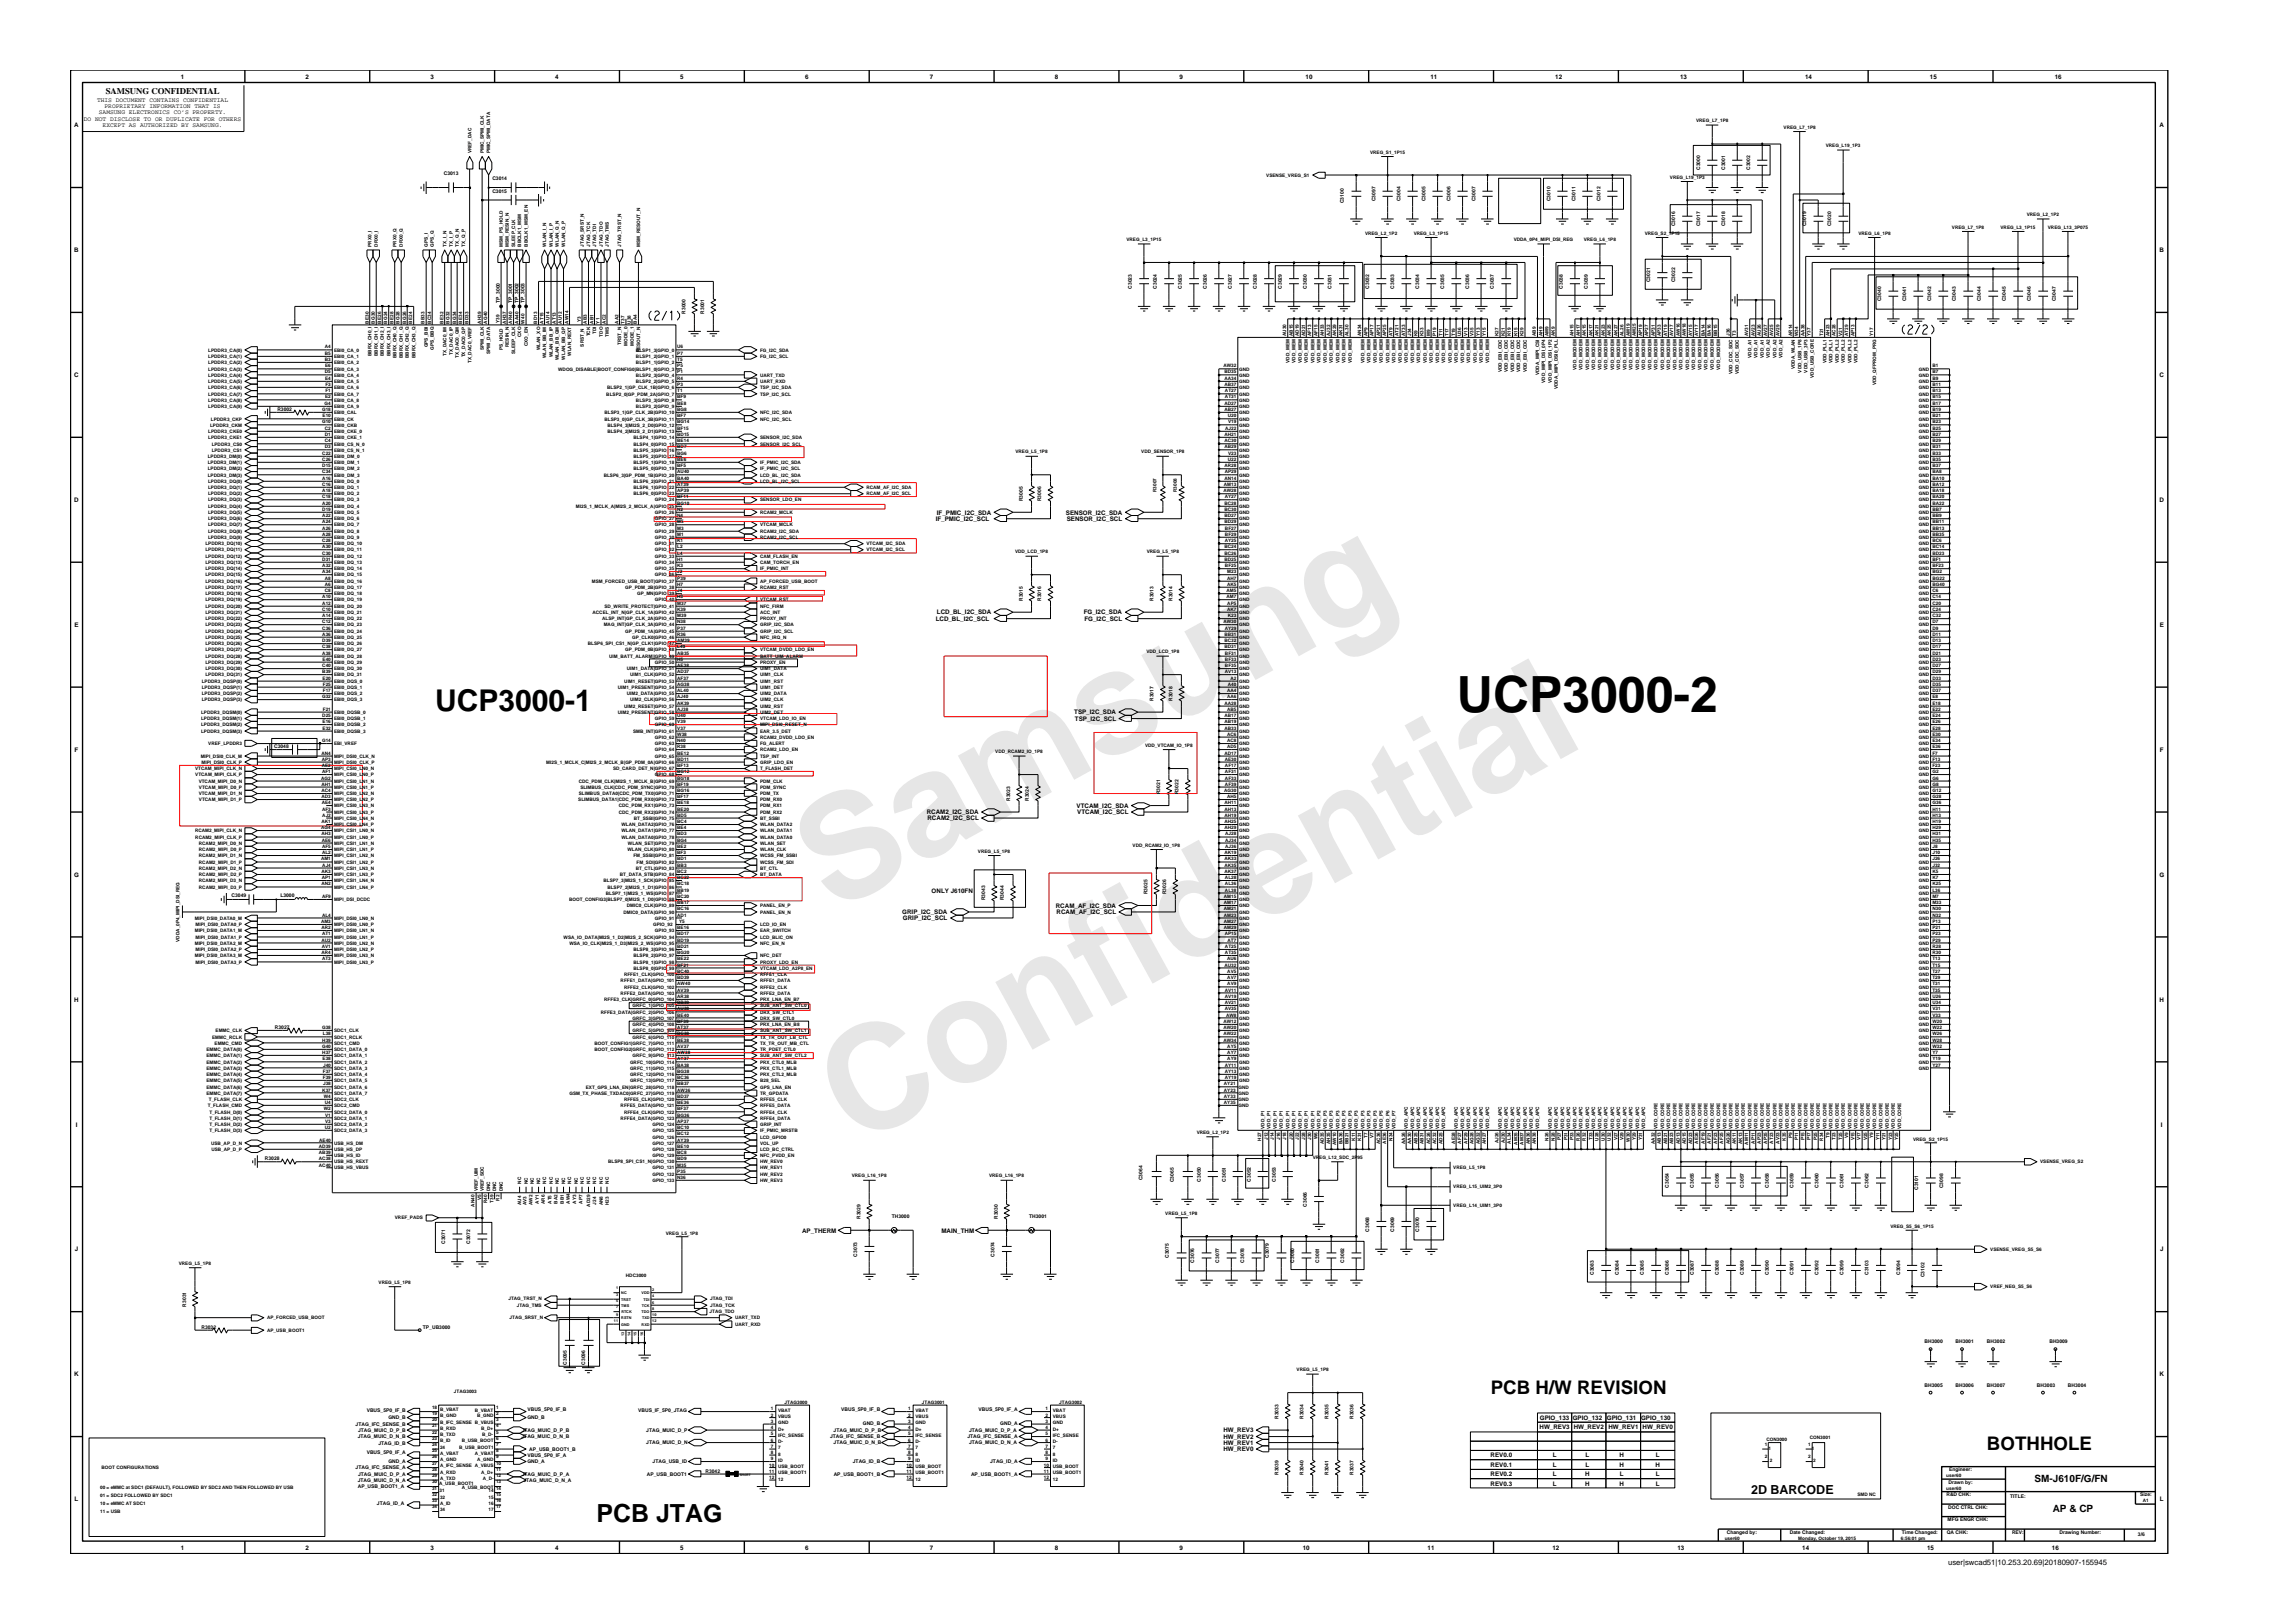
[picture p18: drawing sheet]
<svg xmlns="http://www.w3.org/2000/svg" width="420mm" height="297mm" viewBox="0 0 420 297" stroke-linecap="round" stroke-linejoin="round" font-family="sans-serif">
<defs><g id="words">
<g font-size="26.5" fill="#e6e6e6">
<text x="152.3" y="167.1" transform="rotate(-29 152.3 167.1)">Samsung</text>
<text x="156.6" y="209.9" transform="rotate(-29 156.6 209.9)">Confidential</text>
</g>
<text font-size="9.1" x="266.7" y="130.3">UCP3000-2</text>
<text font-size="5.5" x="79.7" y="130">UCP3000-1</text>
<text font-size="4.6" x="109.2" y="278.6">PCB JTAG</text>
<g font-size="3.4">
<text x="272.9" y="255.2">PCB H/W REVISION</text>
<text x="363.8" y="265.5">BOTHHOLE</text>
</g>
<text font-size="2.3" x="320.6" y="273.5">2D BARCODE</text>
<g font-size="1.8">
<text x="372.5" y="271.3">SM-J610F/G/FN</text>
<text x="375.8" y="276.7">AP &amp; CP</text>
</g>
<text font-size="1.6" x="19.3" y="17.2">SAMSUNG CONFIDENTIAL</text>
<text font-size="1.4" x="356.7" y="286.5">user|swcad51|10.253.20.69|20180907-155945</text>
<g font-size="1.1">
<text x="33.1" y="14.4">1</text>
<text x="55.9" y="14.4">2</text>
<text x="78.8" y="14.4">3</text>
<text x="101.7" y="14.4">4</text>
<text x="124.5" y="14.4">5</text>
<text x="147.4" y="14.4">6</text>
<text x="170.2" y="14.4">7</text>
<text x="193.1" y="14.4">8</text>
<text x="216" y="14.4">9</text>
<text x="239" y="14.4">10</text>
<text x="261.9" y="14.4">11</text>
<text x="284.7" y="14.4">12</text>
<text x="307.6" y="14.4">13</text>
<text x="330.5" y="14.4">14</text>
<text x="353.3" y="14.4">15</text>
<text x="376.2" y="14.4">16</text>
<text x="13.6" y="23.3">A</text>
<text x="15.4" y="22.1">DO NOT DISCLOSE TO OR DUPLICATE FOR OTHERS</text>
<text x="17.8" y="18.6">THIS DOCUMENT CONTAINS CONFIDENTIAL</text>
<text x="18.1" y="20.9">SAMSUNG ELECTRONICS CO’S PROPERTY.</text>
<text x="18.8" y="23.2">EXCEPT AS AUTHORIZED BY SAMSUNG.</text>
<text x="19.1" y="19.8">PROPRIETARY INFORMATION THAT IS</text>
<text x="395.4" y="23.3">A</text>
<text x="13.6" y="46.2">B</text>
<text x="395.4" y="46.2">B</text>
<text x="13.6" y="69">C</text>
<text x="395.4" y="69">C</text>
<text x="13.6" y="91.9">D</text>
<text x="171.3" y="95.4">IF_PMIC_I2C_SCL</text>
<text x="171.5" y="94.2">IF_PMIC_I2C_SDA</text>
<text x="195.2" y="94.2">SENSOR_I2C_SDA</text>
<text x="195.3" y="95.4">SENSOR_I2C_SCL</text>
<text x="395.4" y="91.9">D</text>
<text x="171.3" y="113.6">LCD_BL_I2C_SCL</text>
<text x="171.5" y="112.5">LCD_BL_I2C_SDA</text>
<text x="198.4" y="112.5">FG_I2C_SDA</text>
<text x="198.5" y="113.6">FG_I2C_SCL</text>
<text x="13.6" y="114.7">E</text>
<text x="395.4" y="114.7">E</text>
<text x="196.7" y="130.7">TSP_I2C_SDA</text>
<text x="196.8" y="131.9">TSP_I2C_SCL</text>
<text x="13.7" y="137.6">F</text>
<text x="395.4" y="137.6">F</text>
<text x="169.7" y="149">RCAM2_I2C_SDA</text>
<text x="197.1" y="147.8">VTCAM_I2C_SDA</text>
<text x="197.2" y="149">VTCAM_I2C_SCL</text>
<text x="169.8" y="150.1">RCAM2_I2C_SCL</text>
<text x="13.6" y="160.5">G</text>
<text x="395.3" y="160.5">G</text>
<text x="165.2" y="167.3">GRIP_I2C_SDA</text>
<text x="170.6" y="163.4">ONLY J610FN</text>
<text x="193.3" y="166.1">RCAM_AF_I2C_SDA</text>
<text x="193.4" y="167.3">RCAM_AF_I2C_SCL</text>
<text x="165.3" y="168.4">GRIP_I2C_SCL</text>
<text x="13.6" y="183.3">H</text>
<text x="395.4" y="183.3">H</text>
<text x="13.9" y="206.2">I</text>
<text x="395.6" y="206.2">I</text>
<text x="146.9" y="225.6">AP_THERM</text>
<text x="172.3" y="225.6">MAIN_THM</text>
<text x="13.7" y="229">J</text>
<text x="395.5" y="229">J</text>
<text x="13.6" y="251.9">K</text>
<text x="395.4" y="251.9">K</text>
<text x="224" y="262.1">HW_REV3</text>
<text x="224" y="263.3">HW_REV2</text>
<text x="281.8" y="261.6">HW_REV3 HW_REV2</text>
<text x="281.9" y="259.9">GPIO_133 GPIO_132</text>
<text x="294.2" y="259.9">GPIO_131</text>
<text x="294.5" y="261.6">HW_REV1 HW_REV0</text>
<text x="300.5" y="259.9">GPIO_130</text>
<text x="224" y="264.4">HW_REV1</text>
<text x="224" y="265.6">HW_REV0</text>
<text x="272.9" y="268.4">REV0.1</text>
<text x="272.9" y="266.7">REV0.0</text>
<text x="284.3" y="266.7">L</text>
<text x="284.3" y="268.4">L</text>
<text x="290.3" y="268.4">L</text>
<text x="290.3" y="266.7">L</text>
<text x="296.5" y="266.7">H</text>
<text x="296.5" y="268.4">H</text>
<text x="303.1" y="268.4">H</text>
<text x="303.1" y="266.7">L</text>
<text x="13.7" y="274.8">L</text>
<text x="272.9" y="271.9">REV0.3</text>
<text x="272.9" y="270.2">REV0.2</text>
<text x="284.3" y="271.9">L</text>
<text x="284.3" y="270.2">L</text>
<text x="290.2" y="270.2">H</text>
<text x="290.2" y="271.9">H</text>
<text x="296.5" y="271.9">H</text>
<text x="296.5" y="270.2">L</text>
<text x="303.1" y="271.9">L</text>
<text x="303.1" y="270.2">L</text>
<text x="395.4" y="274.8">L</text>
<text x="33.1" y="283.7">1</text>
<text x="55.9" y="283.7">2</text>
<text x="78.8" y="283.7">3</text>
<text x="101.7" y="283.7">4</text>
<text x="124.5" y="283.7">5</text>
<text x="147.4" y="283.7">6</text>
<text x="170.2" y="283.7">7</text>
<text x="193.1" y="283.7">8</text>
<text x="216" y="283.7">9</text>
<text x="238.5" y="283.7">10</text>
<text x="261.4" y="283.7">11</text>
<text x="284.2" y="283.7">12</text>
<text x="307.1" y="283.7">13</text>
<text x="329.9" y="283.7">14</text>
<text x="352.8" y="283.7">15</text>
<text x="375.7" y="283.7">16</text>
</g>
<g font-size=".9">
<text x="310.5" y="22.4">VREG_L7_1P8</text>
<text x="326.5" y="23.5">VREG_L7_1P8</text>
<text x="86.3" y="28.1" transform="rotate(-90 86.3 28.1)">VREF_DAC</text>
<text x="88.6" y="28.1" transform="rotate(-90 88.6 28.1)">PMIC_SPMI_CLK</text>
<text x="89.8" y="28.1" transform="rotate(-90 89.8 28.1)">PMIC_SPMI_DATA</text>
<text x="250.8" y="28.1">VREG_S1_1P15</text>
<text x="334.2" y="26.9">VREG_L19_1P3</text>
<text x="81.2" y="32.1">C3013</text>
<text x="90.1" y="33">C3014</text>
<text x="90.1" y="35.2">C3015</text>
<text x="231.8" y="32.3">VSENSE_VREG_S1</text>
<text x="305.7" y="32.7">VREG_L19_1P3</text>
<text x="311.3" y="31.1" transform="rotate(-90 311.3 31.1)">C3000</text>
<text x="315.8" y="31.1" transform="rotate(-90 315.8 31.1)">C3001</text>
<text x="320.4" y="31.1" transform="rotate(-90 320.4 31.1)">C3002</text>
<text x="246" y="37.2" transform="rotate(-90 246 37.2)">C3100</text>
<text x="251.8" y="36.8" transform="rotate(-90 251.8 36.8)">C3097</text>
<text x="256.4" y="36.8" transform="rotate(-90 256.4 36.8)">C3004</text>
<text x="261" y="36.9" transform="rotate(-90 261 36.9)">C3005</text>
<text x="265.6" y="36.9" transform="rotate(-90 265.6 36.9)">C3006</text>
<text x="270.1" y="36.9" transform="rotate(-90 270.1 36.9)">C3007</text>
<text x="283.8" y="36.9" transform="rotate(-90 283.8 36.9)">C3010</text>
<text x="288.4" y="36.8" transform="rotate(-90 288.4 36.8)">C3011</text>
<text x="293" y="36.8" transform="rotate(-90 293 36.8)">C3012</text>
<text x="306.7" y="41.4" transform="rotate(-90 306.7 41.4)">C3016</text>
<text x="311.3" y="41.4" transform="rotate(-90 311.3 41.4)">C3017</text>
<text x="315.8" y="41.4" transform="rotate(-90 315.8 41.4)">C3018</text>
<text x="330.7" y="41.4" transform="rotate(-90 330.7 41.4)">C3019</text>
<text x="335.2" y="41.4" transform="rotate(-90 335.2 41.4)">C3020</text>
<text x="357.3" y="41.8">VREG_L7_1P8</text>
<text x="366.2" y="41.8">VREG_L3_1P15</text>
<text x="371.1" y="39.5">VREG_L2_1P2</text>
<text x="374.9" y="41.8">VREG_L13_3P075</text>
<text x="68" y="45.2" transform="rotate(-90 68 45.2)">PRX0_I</text>
<text x="69.2" y="45.2" transform="rotate(-90 69.2 45.2)">DRX0_I</text>
<text x="72.6" y="45.2" transform="rotate(-90 72.6 45.2)">PRX0_Q</text>
<text x="73.8" y="45.2" transform="rotate(-90 73.8 45.2)">DRX0_Q</text>
<text x="78.3" y="45.2" transform="rotate(-90 78.3 45.2)">GPS_I</text>
<text x="79.4" y="45.2" transform="rotate(-90 79.4 45.2)">GPS_Q</text>
<text x="81.7" y="45.2" transform="rotate(-90 81.7 45.2)">TX_I_N</text>
<text x="82.9" y="45.2" transform="rotate(-90 82.9 45.2)">TX_I_P</text>
<text x="84" y="45.2" transform="rotate(-90 84 45.2)">TX_Q_N</text>
<text x="85.2" y="45.2" transform="rotate(-90 85.2 45.2)">TX_Q_P</text>
<text x="92" y="45.2" transform="rotate(-90 92 45.2)">MSM_PS_HOLD</text>
<text x="93.1" y="45.2" transform="rotate(-90 93.1 45.2)">MSM_RESIN_N</text>
<text x="94.3" y="45.2" transform="rotate(-90 94.3 45.2)">SLEEP_CLK</text>
<text x="95.4" y="45.2" transform="rotate(-90 95.4 45.2)">BBCLK1_MSM</text>
<text x="96.6" y="45.2" transform="rotate(-90 96.6 45.2)">BBCLK1_MSM_EN</text>
<text x="100" y="45.2" transform="rotate(-90 100 45.2)">WLAN_I_N</text>
<text x="101.2" y="45.2" transform="rotate(-90 101.2 45.2)">WLAN_I_P</text>
<text x="102.3" y="45.2" transform="rotate(-90 102.3 45.2)">WLAN_Q_N</text>
<text x="103.5" y="45.2" transform="rotate(-90 103.5 45.2)">WLAN_Q_P</text>
<text x="106.9" y="45.2" transform="rotate(-90 106.9 45.2)">JTAG_SRST_N</text>
<text x="108.1" y="45.2" transform="rotate(-90 108.1 45.2)">JTAG_TCK</text>
<text x="109.2" y="45.2" transform="rotate(-90 109.2 45.2)">JTAG_TDI</text>
<text x="110.3" y="45.2" transform="rotate(-90 110.3 45.2)">JTAG_TDO</text>
<text x="111.4" y="45.2" transform="rotate(-90 111.4 45.2)">JTAG_TMS</text>
<text x="113.7" y="45.2" transform="rotate(-90 113.7 45.2)">JTAG_TRST_N</text>
<text x="117.2" y="45.2" transform="rotate(-90 117.2 45.2)">MSM_RESOUT_N</text>
<text x="206.2" y="44.1">VREG_L3_1P15</text>
<text x="249.9" y="42.9">VREG_L2_1P2</text>
<text x="258.8" y="42.9">VREG_L3_1P15</text>
<text x="277.1" y="44.1">VDDA_0P4_MIPI_DSI_REG</text>
<text x="290" y="44.1">VREG_L6_1P8</text>
<text x="301.1" y="42.9">VREG_S2_1P15</text>
<text x="340.2" y="42.9">VREG_L6_1P8</text>
<text x="207.2" y="52.9" transform="rotate(-90 207.2 52.9)">C3023</text>
<text x="211.8" y="52.9" transform="rotate(-90 211.8 52.9)">C3024</text>
<text x="216.4" y="52.9" transform="rotate(-90 216.4 52.9)">C3025</text>
<text x="220.9" y="52.9" transform="rotate(-90 220.9 52.9)">C3026</text>
<text x="225.5" y="52.9" transform="rotate(-90 225.5 52.9)">C3027</text>
<text x="230.1" y="52.9" transform="rotate(-90 230.1 52.9)">C3028</text>
<text x="234.6" y="52.9" transform="rotate(-90 234.6 52.9)">C3029</text>
<text x="239.2" y="52.9" transform="rotate(-90 239.2 52.9)">C3030</text>
<text x="243.8" y="52.9" transform="rotate(-90 243.8 52.9)">C3031</text>
<text x="250.7" y="52.9" transform="rotate(-90 250.7 52.9)">C3032</text>
<text x="255.2" y="52.9" transform="rotate(-90 255.2 52.9)">C3033</text>
<text x="259.8" y="52.9" transform="rotate(-90 259.8 52.9)">C3034</text>
<text x="264.4" y="52.9" transform="rotate(-90 264.4 52.9)">C3035</text>
<text x="268.9" y="52.9" transform="rotate(-90 268.9 52.9)">C3036</text>
<text x="273.5" y="52.9" transform="rotate(-90 273.5 52.9)">C3037</text>
<text x="286.1" y="52.9" transform="rotate(-90 286.1 52.9)">C3038</text>
<text x="290.7" y="52.9" transform="rotate(-90 290.7 52.9)">C3039</text>
<text x="302.1" y="51.7" transform="rotate(-90 302.1 51.7)">C3021</text>
<text x="306.7" y="51.7" transform="rotate(-90 306.7 51.7)">C3022</text>
<text x="67.5" y="59.2" transform="rotate(-90 67.5 59.2)">BE30</text>
<text x="68.6" y="59.2" transform="rotate(-90 68.6 59.2)">BG30</text>
<text x="69.8" y="59.2" transform="rotate(-90 69.8 59.2)">BE26</text>
<text x="70.9" y="59.2" transform="rotate(-90 70.9 59.2)">BG24</text>
<text x="72.1" y="59.2" transform="rotate(-90 72.1 59.2)">BE28</text>
<text x="73.2" y="59.2" transform="rotate(-90 73.2 59.2)">BG28</text>
<text x="74.4" y="59.2" transform="rotate(-90 74.4 59.2)">BG26</text>
<text x="75.5" y="59.2" transform="rotate(-90 75.5 59.2)">BE24</text>
<text x="77.7" y="59.2" transform="rotate(-90 77.7 59.2)">BB33</text>
<text x="78.9" y="59.2" transform="rotate(-90 78.9 59.2)">BC34</text>
<text x="81.2" y="59.2" transform="rotate(-90 81.2 59.2)">BE32</text>
<text x="82.3" y="59.2" transform="rotate(-90 82.3 59.2)">BG32</text>
<text x="83.5" y="59.2" transform="rotate(-90 83.5 59.2)">BG34</text>
<text x="84.6" y="59.2" transform="rotate(-90 84.6 59.2)">BE34</text>
<text x="85.8" y="59.2" transform="rotate(-90 85.8 59.2)">BD33</text>
<text x="88.1" y="59.2" transform="rotate(-90 88.1 59.2)">AH39</text>
<text x="89.2" y="59.2" transform="rotate(-90 89.2 59.2)">AG40</text>
<text x="91.5" y="59.1" transform="rotate(-90 91.5 59.1)">Y39</text>
<text x="91.5" y="55.5" transform="rotate(-90 91.5 55.5)">TP_3000</text>
<text x="92.6" y="59.2" transform="rotate(-90 92.6 59.2)">AH37</text>
<text x="93.7" y="59.2" transform="rotate(-90 93.7 59.2)">AR40</text>
<text x="93.8" y="55.5" transform="rotate(-90 93.8 55.5)">TP_3001</text>
<text x="94.9" y="59.2" transform="rotate(-90 94.9 59.2)">AA40</text>
<text x="94.9" y="55.5" transform="rotate(-90 94.9 55.5)">TP_3002</text>
<text x="96" y="59.2" transform="rotate(-90 96 59.2)">W40</text>
<text x="96" y="55.5" transform="rotate(-90 96 55.5)">TP_3003</text>
<text x="98.3" y="59.2" transform="rotate(-90 98.3 59.2)">BD13</text>
<text x="99.5" y="59.2" transform="rotate(-90 99.5 59.2)">AT15</text>
<text x="100.6" y="59.2" transform="rotate(-90 100.6 59.2)">AU14</text>
<text x="101.8" y="59.2" transform="rotate(-90 101.8 59.2)">AT13</text>
<text x="102.9" y="59.2" transform="rotate(-90 102.9 59.2)">AU12</text>
<text x="104.1" y="59.2" transform="rotate(-90 104.1 59.2)">AW14</text>
<text x="106.4" y="58.9" transform="rotate(-90 106.4 58.9)">Y3</text>
<text x="107.5" y="59.2" transform="rotate(-90 107.5 59.2)">AB3</text>
<text x="108.6" y="59.2" transform="rotate(-90 108.6 59.2)">AB1</text>
<text x="109.7" y="59.2" transform="rotate(-90 109.7 59.2)">Y1</text>
<text x="110.9" y="59.2" transform="rotate(-90 110.9 59.2)">AC2</text>
<text x="113.2" y="59.2" transform="rotate(-90 113.2 59.2)">AA2</text>
<text x="114.3" y="59.2" transform="rotate(-90 114.3 59.2)">T37</text>
<text x="115.5" y="59.2" transform="rotate(-90 115.5 59.2)">U38</text>
<text x="116.6" y="59.2" transform="rotate(-90 116.6 59.2)">BA4</text>
<text x="125.5" y="57.4" transform="rotate(-90 125.5 57.4)">R3000</text>
<text x="128.9" y="57.4" transform="rotate(-90 128.9 57.4)">R3001</text>
<text x="344.4" y="55.1" transform="rotate(-90 344.4 55.1)">C3040</text>
<text x="348.9" y="55.1" transform="rotate(-90 348.9 55.1)">C3041</text>
<text x="353.5" y="55.1" transform="rotate(-90 353.5 55.1)">C3042</text>
<text x="358.1" y="55.1" transform="rotate(-90 358.1 55.1)">C3043</text>
<text x="362.7" y="55.1" transform="rotate(-90 362.7 55.1)">C3044</text>
<text x="367.2" y="55.1" transform="rotate(-90 367.2 55.1)">C3045</text>
<text x="371.8" y="55.1" transform="rotate(-90 371.8 55.1)">C3046</text>
<text x="376.4" y="55.1" transform="rotate(-90 376.4 55.1)">C3047</text>
<text x="38.1" y="64.3">LPDDR3_CA(0)</text>
<text x="38.1" y="65.5">LPDDR3_CA(1)</text>
<text x="59.5" y="63.8">A4</text>
<text x="59.5" y="64.9">B5</text>
<text x="61.2" y="64.3">EBI0_CA_0</text>
<text x="61.2" y="65.5">EBI0_CA_1</text>
<text x="68" y="65.1" transform="rotate(-90 68 65.1)">BBRX_CH0_I</text>
<text x="69.2" y="65.1" transform="rotate(-90 69.2 65.1)">BBRX_CH1_I</text>
<text x="70.3" y="65.1" transform="rotate(-90 70.3 65.1)">BBRX_CH2_I</text>
<text x="71.5" y="65.1" transform="rotate(-90 71.5 65.1)">BBRX_CH3_I</text>
<text x="72.6" y="65.6" transform="rotate(-90 72.6 65.6)">BBRX_CH0_Q</text>
<text x="73.8" y="65.6" transform="rotate(-90 73.8 65.6)">BBRX_CH1_Q</text>
<text x="74.9" y="65.6" transform="rotate(-90 74.9 65.6)">BBRX_CH2_Q</text>
<text x="76" y="65.6" transform="rotate(-90 76 65.6)">BBRX_CH3_Q</text>
<text x="78.3" y="63.6" transform="rotate(-90 78.3 63.6)">GPS_BBI</text>
<text x="79.4" y="64" transform="rotate(-90 79.4 64)">GPS_BBQ</text>
<text x="81.7" y="65.1" transform="rotate(-90 81.7 65.1)">TX_DAC0_IM</text>
<text x="82.9" y="65" transform="rotate(-90 82.9 65)">TX_DAC0_IP</text>
<text x="84" y="65.6" transform="rotate(-90 84 65.6)">TX_DAC0_QM</text>
<text x="85.2" y="65.4" transform="rotate(-90 85.2 65.4)">TX_DAC0_QP</text>
<text x="88.6" y="64.1" transform="rotate(-90 88.6 64.1)">SPMI_CLK</text>
<text x="89.8" y="64.8" transform="rotate(-90 89.8 64.8)">SPMI_DATA</text>
<text x="92" y="64.1" transform="rotate(-90 92 64.1)">PS_HOLD</text>
<text x="93.1" y="63.5" transform="rotate(-90 93.1 63.5)">RESIN_N</text>
<text x="94.3" y="64.9" transform="rotate(-90 94.3 64.9)">SLEEP_CLK</text>
<text x="95.4" y="61.7" transform="rotate(-90 95.4 61.7)">CXO</text>
<text x="96.6" y="63.3" transform="rotate(-90 96.6 63.3)">CXO_EN</text>
<text x="98.9" y="64.1" transform="rotate(-90 98.9 64.1)">WLAN_XO</text>
<text x="100" y="65.5" transform="rotate(-90 100 65.5)">WLAN_BB_IM</text>
<text x="101.2" y="65.4" transform="rotate(-90 101.2 65.4)">WLAN_BB_IP</text>
<text x="102.3" y="65.9" transform="rotate(-90 102.3 65.9)">WLAN_BB_QM</text>
<text x="103.5" y="65.8" transform="rotate(-90 103.5 65.8)">WLAN_BB_QP</text>
<text x="104.6" y="65.1" transform="rotate(-90 104.6 65.1)">WLAN_REXT</text>
<text x="106.9" y="63.4" transform="rotate(-90 106.9 63.4)">SRST_N</text>
<text x="108.1" y="61.6" transform="rotate(-90 108.1 61.6)">TCK</text>
<text x="109.2" y="61.2" transform="rotate(-90 109.2 61.2)">TDI</text>
<text x="110.3" y="61.6" transform="rotate(-90 110.3 61.6)">TDO</text>
<text x="111.4" y="61.6" transform="rotate(-90 111.4 61.6)">TMS</text>
<text x="113.7" y="63.1" transform="rotate(-90 113.7 63.1)">TRST_N</text>
<text x="114.9" y="63.3" transform="rotate(-90 114.9 63.3)">MODE_0</text>
<text x="116" y="63.3" transform="rotate(-90 116 63.3)">MODE_1</text>
<text x="116.4" y="65.5">BLSP1_2|GPIO_1</text>
<text x="116.4" y="64.3">BLSP1_3|GPIO_0</text>
<text x="117.2" y="64.5" transform="rotate(-90 117.2 64.5)">RESOUT_N</text>
<text x="124" y="64.9">P7</text>
<text x="124" y="63.8">U6</text>
<text x="139.1" y="64.3">FG_I2C_SDA</text>
<text x="139.1" y="65.5">FG_I2C_SCL</text>
<text x="235.5" y="61.5" transform="rotate(-90 235.5 61.5)">AU30</text>
<text x="236.7" y="61.5" transform="rotate(-90 236.7 61.5)">AB15</text>
<text x="237.8" y="61.5" transform="rotate(-90 237.8 61.5)">AD19</text>
<text x="238.9" y="61.5" transform="rotate(-90 238.9 61.5)">AD21</text>
<text x="240" y="61.5" transform="rotate(-90 240 61.5)">AF13</text>
<text x="241.2" y="61.5" transform="rotate(-90 241.2 61.5)">AF15</text>
<text x="242.3" y="61.5" transform="rotate(-90 242.3 61.5)">AH33</text>
<text x="243.5" y="61.5" transform="rotate(-90 243.5 61.5)">AJ32</text>
<text x="244.6" y="61.5" transform="rotate(-90 244.6 61.5)">AK29</text>
<text x="245.8" y="61.5" transform="rotate(-90 245.8 61.5)">AK31</text>
<text x="246.9" y="61.5" transform="rotate(-90 246.9 61.5)">AL30</text>
<text x="249.2" y="61.5" transform="rotate(-90 249.2 61.5)">AN34</text>
<text x="250.4" y="61.5" transform="rotate(-90 250.4 61.5)">AP9</text>
<text x="251.5" y="61.5" transform="rotate(-90 251.5 61.5)">AP17</text>
<text x="252.7" y="61.5" transform="rotate(-90 252.7 61.5)">AP21</text>
<text x="253.8" y="61.5" transform="rotate(-90 253.8 61.5)">AP25</text>
<text x="254.9" y="61.5" transform="rotate(-90 254.9 61.5)">AT9</text>
<text x="256" y="61.5" transform="rotate(-90 256 61.5)">AT21</text>
<text x="257.2" y="61.5" transform="rotate(-90 257.2 61.5)">AT33</text>
<text x="258.3" y="61.5" transform="rotate(-90 258.3 61.5)">J34</text>
<text x="259.5" y="61.5" transform="rotate(-90 259.5 61.5)">K9</text>
<text x="260.6" y="61.5" transform="rotate(-90 260.6 61.5)">K33</text>
<text x="261.8" y="61.5" transform="rotate(-90 261.8 61.5)">M9</text>
<text x="262.9" y="61.5" transform="rotate(-90 262.9 61.5)">P19</text>
<text x="264.1" y="61.5" transform="rotate(-90 264.1 61.5)">T11</text>
<text x="265.2" y="61.5" transform="rotate(-90 265.2 61.5)">T17</text>
<text x="266.4" y="61.5" transform="rotate(-90 266.4 61.5)">T19</text>
<text x="267.5" y="61.5" transform="rotate(-90 267.5 61.5)">U36</text>
<text x="268.7" y="61.5" transform="rotate(-90 268.7 61.5)">V13</text>
<text x="269.8" y="61.5" transform="rotate(-90 269.8 61.5)">V35</text>
<text x="270.9" y="61.5" transform="rotate(-90 270.9 61.5)">Y13</text>
<text x="272" y="61.5" transform="rotate(-90 272 61.5)">Y15</text>
<text x="274.3" y="61.5" transform="rotate(-90 274.3 61.5)">K27</text>
<text x="275.5" y="61.5" transform="rotate(-90 275.5 61.5)">K21</text>
<text x="276.6" y="61.5" transform="rotate(-90 276.6 61.5)">K19</text>
<text x="277.8" y="61.5" transform="rotate(-90 277.8 61.5)">K15</text>
<text x="278.9" y="61.5" transform="rotate(-90 278.9 61.5)">K29</text>
<text x="281.2" y="61.5" transform="rotate(-90 281.2 61.5)">AB9</text>
<text x="282.4" y="61.5" transform="rotate(-90 282.4 61.5)">AH9</text>
<text x="283.5" y="61.5" transform="rotate(-90 283.5 61.5)">AM9</text>
<text x="284.7" y="61.5" transform="rotate(-90 284.7 61.5)">AK9</text>
<text x="288.1" y="61.5" transform="rotate(-90 288.1 61.5)">AH15</text>
<text x="289.2" y="61.5" transform="rotate(-90 289.2 61.5)">AH17</text>
<text x="290.3" y="61.5" transform="rotate(-90 290.3 61.5)">AK15</text>
<text x="291.5" y="61.5" transform="rotate(-90 291.5 61.5)">AK17</text>
<text x="292.6" y="61.5" transform="rotate(-90 292.6 61.5)">AK21</text>
<text x="293.8" y="61.5" transform="rotate(-90 293.8 61.5)">AK23</text>
<text x="294.9" y="61.5" transform="rotate(-90 294.9 61.5)">AK25</text>
<text x="296.1" y="61.5" transform="rotate(-90 296.1 61.5)">AK27</text>
<text x="297.2" y="61.5" transform="rotate(-90 297.2 61.5)">AL26</text>
<text x="298.4" y="61.5" transform="rotate(-90 298.4 61.5)">AM19</text>
<text x="299.5" y="61.5" transform="rotate(-90 299.5 61.5)">AM25</text>
<text x="300.7" y="61.5" transform="rotate(-90 300.7 61.5)">AP19</text>
<text x="301.8" y="61.5" transform="rotate(-90 301.8 61.5)">AP27</text>
<text x="303" y="61.5" transform="rotate(-90 303 61.5)">AP31</text>
<text x="304.1" y="61.5" transform="rotate(-90 304.1 61.5)">AP33</text>
<text x="305.2" y="61.5" transform="rotate(-90 305.2 61.5)">AT19</text>
<text x="306.3" y="61.5" transform="rotate(-90 306.3 61.5)">AV17</text>
<text x="307.5" y="61.5" transform="rotate(-90 307.5 61.5)">AW16</text>
<text x="308.6" y="61.5" transform="rotate(-90 308.6 61.5)">AW18</text>
<text x="309.8" y="61.5" transform="rotate(-90 309.8 61.5)">AY15</text>
<text x="310.9" y="61.5" transform="rotate(-90 310.9 61.5)">AY17</text>
<text x="312.1" y="61.5" transform="rotate(-90 312.1 61.5)">BA14</text>
<text x="313.2" y="61.5" transform="rotate(-90 313.2 61.5)">BA16</text>
<text x="314.4" y="61.5" transform="rotate(-90 314.4 61.5)">BB15</text>
<text x="316.7" y="61.5" transform="rotate(-90 316.7 61.5)">J36</text>
<text x="317.8" y="61.5" transform="rotate(-90 317.8 61.5)">T3</text>
<text x="320.1" y="61.5" transform="rotate(-90 320.1 61.5)">AV31</text>
<text x="320.6" y="65.5" transform="rotate(-90 320.6 65.5)">VDD_A1</text>
<text x="321.2" y="61.5" transform="rotate(-90 321.2 61.5)">AV23</text>
<text x="321.7" y="65.5" transform="rotate(-90 321.7 65.5)">VDD_A1</text>
<text x="322.3" y="61.5" transform="rotate(-90 322.3 61.5)">AU26</text>
<text x="322.9" y="65.5" transform="rotate(-90 322.9 65.5)">VDD_A1</text>
<text x="323.5" y="61.5" transform="rotate(-90 323.5 61.5)">AV27</text>
<text x="324" y="65.5" transform="rotate(-90 324 65.5)">VDD_A2</text>
<text x="324.6" y="61.5" transform="rotate(-90 324.6 61.5)">AV25</text>
<text x="325.2" y="65.5" transform="rotate(-90 325.2 65.5)">VDD_A2</text>
<text x="325.8" y="61.5" transform="rotate(-90 325.8 61.5)">AV29</text>
<text x="326.3" y="65.5" transform="rotate(-90 326.3 65.5)">VDD_A2</text>
<text x="328.1" y="61.5" transform="rotate(-90 328.1 61.5)">AR14</text>
<text x="329.2" y="61.5" transform="rotate(-90 329.2 61.5)">W34</text>
<text x="330.4" y="61.5" transform="rotate(-90 330.4 61.5)">AA38</text>
<text x="331.5" y="61.5" transform="rotate(-90 331.5 61.5)">Y37</text>
<text x="333.8" y="61.5" transform="rotate(-90 333.8 61.5)">T21</text>
<text x="335" y="61.5" transform="rotate(-90 335 61.5)">AH23</text>
<text x="336.1" y="61.5" transform="rotate(-90 336.1 61.5)">AC28</text>
<text x="337.2" y="61.5" transform="rotate(-90 337.2 61.5)">V21</text>
<text x="338.3" y="61.5" transform="rotate(-90 338.3 61.5)">AT29</text>
<text x="339.5" y="61.5" transform="rotate(-90 339.5 61.5)">AP13</text>
<text x="342.9" y="61.5" transform="rotate(-90 342.9 61.5)">Y17</text>
<text x="38.1" y="70.1">LPDDR3_CA(5)</text>
<text x="38.1" y="71.2">LPDDR3_CA(6)</text>
<text x="38.1" y="66.6">LPDDR3_CA(2)</text>
<text x="38.1" y="67.8">LPDDR3_CA(3)</text>
<text x="38.1" y="68.9">LPDDR3_CA(4)</text>
<text x="59.5" y="68.3">D5</text>
<text x="59.5" y="66">B3</text>
<text x="59.5" y="67.2">E6</text>
<text x="59.5" y="69.5">E4</text>
<text x="59.6" y="71.8">F1</text>
<text x="59.6" y="70.6">F3</text>
<text x="61.2" y="67.8">EBI0_CA_3</text>
<text x="61.2" y="71.2">EBI0_CA_6</text>
<text x="61.2" y="70.1">EBI0_CA_5</text>
<text x="61.2" y="68.9">EBI0_CA_4</text>
<text x="61.2" y="66.6">EBI0_CA_2</text>
<text x="86.3" y="66.5" transform="rotate(-90 86.3 66.5)">TX_DAC0_VREF</text>
<text x="102.2" y="67.8">WDOG_DISABLE|BOOT_CONFIG0|BLSP1_0|GPIO_3</text>
<text x="111.1" y="71.2">BLSP2_1|GP_CLK_1B|GPIO_6</text>
<text x="116.4" y="70.1">BLSP2_2|GPIO_5</text>
<text x="116.4" y="66.6">BLSP1_1|GPIO_2</text>
<text x="116.4" y="68.9">BLSP2_3|GPIO_4</text>
<text x="124" y="69.5">R4</text>
<text x="124" y="71.8">T1</text>
<text x="124" y="66">T5</text>
<text x="124" y="67.2">P5</text>
<text x="124" y="68.3">P1</text>
<text x="124" y="70.6">P3</text>
<text x="139.1" y="68.9">UART_TXD</text>
<text x="139.1" y="70.1">UART_RXD</text>
<text x="139.1" y="71.2">TSP_I2C_SDA</text>
<text x="224" y="67.2">AW32</text>
<text x="224.2" y="70.6">AB37</text>
<text x="224.2" y="69.5">AA34</text>
<text x="224.2" y="68.3">BD35</text>
<text x="224.3" y="71.8">AT27</text>
<text x="226.9" y="67.8">GND</text>
<text x="226.9" y="71.2">GND</text>
<text x="226.9" y="70.1">GND</text>
<text x="226.9" y="68.9">GND</text>
<text x="236.1" y="66.4" transform="rotate(-90 236.1 66.4)">VDD_MEM</text>
<text x="237.2" y="66.4" transform="rotate(-90 237.2 66.4)">VDD_MEM</text>
<text x="238.4" y="66.4" transform="rotate(-90 238.4 66.4)">VDD_MEM</text>
<text x="239.5" y="66.4" transform="rotate(-90 239.5 66.4)">VDD_MEM</text>
<text x="240.6" y="66.4" transform="rotate(-90 240.6 66.4)">VDD_MEM</text>
<text x="241.7" y="66.4" transform="rotate(-90 241.7 66.4)">VDD_MEM</text>
<text x="242.9" y="66.4" transform="rotate(-90 242.9 66.4)">VDD_MEM</text>
<text x="244" y="66.4" transform="rotate(-90 244 66.4)">VDD_MEM</text>
<text x="245.2" y="66.4" transform="rotate(-90 245.2 66.4)">VDD_MEM</text>
<text x="246.3" y="66.4" transform="rotate(-90 246.3 66.4)">VDD_MEM</text>
<text x="247.5" y="66.4" transform="rotate(-90 247.5 66.4)">VDD_MEM</text>
<text x="249.8" y="66.4" transform="rotate(-90 249.8 66.4)">VDD_MEM</text>
<text x="250.9" y="66.4" transform="rotate(-90 250.9 66.4)">VDD_MEM</text>
<text x="252.1" y="66.4" transform="rotate(-90 252.1 66.4)">VDD_MEM</text>
<text x="253.2" y="66.4" transform="rotate(-90 253.2 66.4)">VDD_MEM</text>
<text x="254.4" y="66.4" transform="rotate(-90 254.4 66.4)">VDD_MEM</text>
<text x="255.5" y="66.4" transform="rotate(-90 255.5 66.4)">VDD_MEM</text>
<text x="256.6" y="66.4" transform="rotate(-90 256.6 66.4)">VDD_MEM</text>
<text x="257.7" y="66.4" transform="rotate(-90 257.7 66.4)">VDD_MEM</text>
<text x="258.9" y="66.4" transform="rotate(-90 258.9 66.4)">VDD_MEM</text>
<text x="260" y="66.4" transform="rotate(-90 260 66.4)">VDD_MEM</text>
<text x="261.2" y="66.4" transform="rotate(-90 261.2 66.4)">VDD_MEM</text>
<text x="262.3" y="66.4" transform="rotate(-90 262.3 66.4)">VDD_MEM</text>
<text x="263.5" y="66.4" transform="rotate(-90 263.5 66.4)">VDD_MEM</text>
<text x="264.6" y="66.4" transform="rotate(-90 264.6 66.4)">VDD_MEM</text>
<text x="265.8" y="66.4" transform="rotate(-90 265.8 66.4)">VDD_MEM</text>
<text x="266.9" y="66.4" transform="rotate(-90 266.9 66.4)">VDD_MEM</text>
<text x="268.1" y="66.4" transform="rotate(-90 268.1 66.4)">VDD_MEM</text>
<text x="269.2" y="66.4" transform="rotate(-90 269.2 66.4)">VDD_MEM</text>
<text x="270.4" y="66.4" transform="rotate(-90 270.4 66.4)">VDD_MEM</text>
<text x="271.5" y="66.4" transform="rotate(-90 271.5 66.4)">VDD_MEM</text>
<text x="272.6" y="66.4" transform="rotate(-90 272.6 66.4)">VDD_MEM</text>
<text x="274.9" y="68.1" transform="rotate(-90 274.9 68.1)">VDD_EBI_CDC</text>
<text x="276" y="68.1" transform="rotate(-90 276 68.1)">VDD_EBI_CDC</text>
<text x="277.2" y="68.1" transform="rotate(-90 277.2 68.1)">VDD_EBI_CDC</text>
<text x="278.3" y="68.1" transform="rotate(-90 278.3 68.1)">VDD_EBI_CDC</text>
<text x="279.5" y="68.1" transform="rotate(-90 279.5 68.1)">VDD_EBI_CDC</text>
<text x="281.8" y="68.7" transform="rotate(-90 281.8 68.7)">VDDA_MIPI_CSI</text>
<text x="282.9" y="70" transform="rotate(-90 282.9 70)">VDD_MIPI_DSI_0P4</text>
<text x="284.1" y="70" transform="rotate(-90 284.1 70)">VDD_MIPI_DSI_1P2</text>
<text x="285.2" y="71.2" transform="rotate(-90 285.2 71.2)">VDDA_MIPI_DSI0_PLL</text>
<text x="288.6" y="67.7" transform="rotate(-90 288.6 67.7)">VDD_MODEM</text>
<text x="289.7" y="67.7" transform="rotate(-90 289.7 67.7)">VDD_MODEM</text>
<text x="290.9" y="67.7" transform="rotate(-90 290.9 67.7)">VDD_MODEM</text>
<text x="292" y="67.7" transform="rotate(-90 292 67.7)">VDD_MODEM</text>
<text x="293.2" y="67.7" transform="rotate(-90 293.2 67.7)">VDD_MODEM</text>
<text x="294.3" y="67.7" transform="rotate(-90 294.3 67.7)">VDD_MODEM</text>
<text x="295.5" y="67.7" transform="rotate(-90 295.5 67.7)">VDD_MODEM</text>
<text x="296.6" y="67.7" transform="rotate(-90 296.6 67.7)">VDD_MODEM</text>
<text x="297.8" y="67.7" transform="rotate(-90 297.8 67.7)">VDD_MODEM</text>
<text x="298.9" y="67.7" transform="rotate(-90 298.9 67.7)">VDD_MODEM</text>
<text x="300.1" y="67.7" transform="rotate(-90 300.1 67.7)">VDD_MODEM</text>
<text x="301.2" y="67.7" transform="rotate(-90 301.2 67.7)">VDD_MODEM</text>
<text x="302.4" y="67.7" transform="rotate(-90 302.4 67.7)">VDD_MODEM</text>
<text x="303.5" y="67.7" transform="rotate(-90 303.5 67.7)">VDD_MODEM</text>
<text x="304.6" y="67.7" transform="rotate(-90 304.6 67.7)">VDD_MODEM</text>
<text x="305.7" y="67.7" transform="rotate(-90 305.7 67.7)">VDD_MODEM</text>
<text x="306.9" y="67.7" transform="rotate(-90 306.9 67.7)">VDD_MODEM</text>
<text x="308" y="67.7" transform="rotate(-90 308 67.7)">VDD_MODEM</text>
<text x="309.2" y="67.7" transform="rotate(-90 309.2 67.7)">VDD_MODEM</text>
<text x="310.3" y="67.7" transform="rotate(-90 310.3 67.7)">VDD_MODEM</text>
<text x="311.5" y="67.7" transform="rotate(-90 311.5 67.7)">VDD_MODEM</text>
<text x="312.6" y="67.7" transform="rotate(-90 312.6 67.7)">VDD_MODEM</text>
<text x="313.8" y="67.7" transform="rotate(-90 313.8 67.7)">VDD_MODEM</text>
<text x="314.9" y="67.7" transform="rotate(-90 314.9 67.7)">VDD_MODEM</text>
<text x="317.2" y="68.5" transform="rotate(-90 317.2 68.5)">VDD_CDC_SDC</text>
<text x="318.4" y="68.5" transform="rotate(-90 318.4 68.5)">VDD_CDC_SDC</text>
<text x="328.6" y="67.6" transform="rotate(-90 328.6 67.6)">VDDA_WLAN</text>
<text x="329.8" y="68.2" transform="rotate(-90 329.8 68.2)">VDD_USB_1P8</text>
<text x="330.9" y="68.2" transform="rotate(-90 330.9 68.2)">VDD_USB_3P3</text>
<text x="332.1" y="69.1" transform="rotate(-90 332.1 69.1)">VDD_USB_CORE</text>
<text x="334.4" y="66.5" transform="rotate(-90 334.4 66.5)">VDD_PLL1</text>
<text x="335.5" y="66.5" transform="rotate(-90 335.5 66.5)">VDD_PLL1</text>
<text x="336.7" y="66.5" transform="rotate(-90 336.7 66.5)">VDD_PLL2</text>
<text x="337.8" y="66.5" transform="rotate(-90 337.8 66.5)">VDD_PLL2</text>
<text x="338.9" y="66.5" transform="rotate(-90 338.9 66.5)">VDD_PLL2</text>
<text x="340" y="66.5" transform="rotate(-90 340 66.5)">VDD_PLL2</text>
<text x="343.5" y="70.5" transform="rotate(-90 343.5 70.5)">VDD_QFPROM_PRG</text>
<text x="351.3" y="68.9">GND</text>
<text x="351.3" y="70.1">GND</text>
<text x="351.3" y="71.2">GND</text>
<text x="351.3" y="67.8">GND</text>
<text x="353.8" y="68.3">B7</text>
<text x="353.8" y="69.5">B9</text>
<text x="353.8" y="71.8">B13</text>
<text x="353.8" y="67.2">B1</text>
<text x="353.8" y="70.6">B11</text>
<text x="38.1" y="73.5">LPDDR3_CA(8)</text>
<text x="38.1" y="72.4">LPDDR3_CA(7)</text>
<text x="38.1" y="74.7">LPDDR3_CA(9)</text>
<text x="38.6" y="77">LPDDR3_CKP</text>
<text x="50.8" y="75.2">R3002</text>
<text x="59" y="77.5">G10</text>
<text x="59" y="75.2">G18</text>
<text x="59.1" y="76.4">E10</text>
<text x="59.4" y="74.1">G4</text>
<text x="59.5" y="72.9">E2</text>
<text x="61.2" y="75.8">EBI0_CAL</text>
<text x="61.2" y="74.7">EBI0_CA_9</text>
<text x="61.2" y="72.4">EBI0_CA_7</text>
<text x="61.2" y="77">EBI0_CK</text>
<text x="61.2" y="73.5">EBI0_CA_8</text>
<text x="110.7" y="75.8">BLSP3_1|GP_CLK_2B|GPIO_10</text>
<text x="110.7" y="77">BLSP3_0|GP_CLK_3B|GPIO_11</text>
<text x="111" y="72.4">BLSP2_0|GP_PDM_2A|GPIO_7</text>
<text x="116.4" y="73.5">BLSP3_3|GPIO_8</text>
<text x="116.4" y="74.7">BLSP3_2|GPIO_9</text>
<text x="124" y="75.2">BG8</text>
<text x="124" y="77.5">BG14</text>
<text x="124" y="76.4">BF7</text>
<text x="124" y="72.9">BF9</text>
<text x="124" y="74.1">BE8</text>
<text x="139.1" y="72.4">TSP_I2C_SCL</text>
<text x="139.1" y="77">NFC_I2C_SCL</text>
<text x="139.1" y="75.8">NFC_I2C_SDA</text>
<text x="224.2" y="74.1">AD27</text>
<text x="224.2" y="75.2">AB27</text>
<text x="224.3" y="72.9">AT31</text>
<text x="224.8" y="76.4">U20</text>
<text x="224.8" y="77.5">V19</text>
<text x="226.9" y="72.4">GND</text>
<text x="226.9" y="73.5">GND</text>
<text x="226.9" y="77">GND</text>
<text x="226.9" y="74.7">GND</text>
<text x="226.9" y="75.8">GND</text>
<text x="351.3" y="72.4">GND</text>
<text x="351.3" y="73.5">GND</text>
<text x="351.3" y="74.7">GND</text>
<text x="351.3" y="75.8">GND</text>
<text x="351.3" y="77">GND</text>
<text x="353.8" y="72.9">B15</text>
<text x="353.8" y="74.1">B17</text>
<text x="353.8" y="75.2">B19</text>
<text x="353.8" y="76.4">B21</text>
<text x="353.8" y="77.5">B23</text>
<text x="38" y="83.8">LPDDR3_DM(0)</text>
<text x="38.1" y="80.4">LPDDR3_CKE1</text>
<text x="38.1" y="79.2">LPDDR3_CKE0</text>
<text x="38.5" y="78.1">LPDDR3_CKM</text>
<text x="38.8" y="81.5">LPDDR3_CS0</text>
<text x="38.8" y="82.6">LPDDR3_CS1</text>
<text x="59" y="83.2">C22</text>
<text x="59.5" y="78.7">C2</text>
<text x="59.5" y="79.8">D1</text>
<text x="59.5" y="82">D3</text>
<text x="59.5" y="80.9">C4</text>
<text x="61.2" y="79.2">EBI0_CKE_0</text>
<text x="61.2" y="83.8">EBI0_DM_0</text>
<text x="61.2" y="78.1">EBI0_CKB</text>
<text x="61.2" y="80.4">EBI0_CKE_1</text>
<text x="61.2" y="82.6">EBI0_CS_N_1</text>
<text x="61.2" y="81.5">EBI0_CS_N_0</text>
<text x="111.2" y="78.1">BLSP4_3|MI2S_2_D0|GPIO_12</text>
<text x="111.2" y="79.2">BLSP4_2|MI2S_2_D1|GPIO_13</text>
<text x="116" y="83.8">BLSP5_2|GPIO_17</text>
<text x="116" y="81.5">BLSP4_0|GPIO_15</text>
<text x="116" y="82.6">BLSP5_3|GPIO_16</text>
<text x="116" y="80.4">BLSP4_1|GPIO_14</text>
<text x="124" y="83.2">BG6</text>
<text x="124" y="78.7">BF15</text>
<text x="124" y="80.9">BE14</text>
<text x="124" y="82">BD7</text>
<text x="124" y="79.8">BD15</text>
<text x="139.1" y="80.4">SENSOR_I2C_SDA</text>
<text x="139.1" y="81.5">SENSOR_I2C_SCL</text>
<text x="185.9" y="83">VREG_L5_1P8</text>
<text x="208.9" y="83">VDD_SENSOR_1P8</text>
<text x="224.2" y="80.9">AC30</text>
<text x="224.2" y="79.8">AH21</text>
<text x="224.2" y="82">AB29</text>
<text x="224.3" y="78.7">AJ22</text>
<text x="224.8" y="83.2">V23</text>
<text x="226.9" y="79.2">GND</text>
<text x="226.9" y="78.1">GND</text>
<text x="226.9" y="83.8">GND</text>
<text x="226.9" y="81.5">GND</text>
<text x="226.9" y="80.4">GND</text>
<text x="226.9" y="82.6">GND</text>
<text x="351.3" y="80.4">GND</text>
<text x="351.3" y="81.5">GND</text>
<text x="351.3" y="82.6">GND</text>
<text x="351.3" y="83.8">GND</text>
<text x="351.3" y="78.1">GND</text>
<text x="351.3" y="79.2">GND</text>
<text x="353.8" y="80.9">B29</text>
<text x="353.8" y="82">B31</text>
<text x="353.8" y="83.2">B33</text>
<text x="353.8" y="78.7">B25</text>
<text x="353.8" y="79.8">B27</text>
<text x="38" y="84.9">LPDDR3_DM(1)</text>
<text x="38" y="86.1">LPDDR3_DM(2)</text>
<text x="38" y="87.2">LPDDR3_DM(3)</text>
<text x="38.1" y="88.4">LPDDR3_DQ(0)</text>
<text x="38.1" y="89.5">LPDDR3_DQ(1)</text>
<text x="59" y="87.8">A16</text>
<text x="59" y="88.9">C16</text>
<text x="59" y="84.3">C26</text>
<text x="59" y="85.5">D15</text>
<text x="59" y="86.6">C34</text>
<text x="61.2" y="88.4">EBI0_DQ_0</text>
<text x="61.2" y="89.5">EBI0_DQ_1</text>
<text x="61.2" y="84.9">EBI0_DM_1</text>
<text x="61.2" y="86.1">EBI0_DM_2</text>
<text x="61.2" y="87.2">EBI0_DM_3</text>
<text x="110.5" y="87.2">BLSP6_3|GP_PDM_1B|GPIO_20</text>
<text x="116" y="86.1">BLSP5_0|GPIO_19</text>
<text x="116" y="84.9">BLSP5_1|GPIO_18</text>
<text x="116" y="88.4">BLSP6_2|GPIO_21</text>
<text x="116" y="89.5">BLSP6_1|GPIO_22</text>
<text x="124" y="85.5">BF5</text>
<text x="124" y="84.3">BE6</text>
<text x="124" y="87.8">BA40</text>
<text x="124" y="86.6">AU40</text>
<text x="124" y="88.9">AT39</text>
<text x="139.1" y="84.9">IF_PMIC_I2C_SDA</text>
<text x="139.1" y="86.1">IF_PMIC_I2C_SCL</text>
<text x="139.1" y="88.4">LCD_BL_I2C_SCL</text>
<text x="139.1" y="87.2">LCD_BL_I2C_SDA</text>
<text x="158.6" y="89.5">RCAM_AF_I2C_SDA</text>
<text x="224.1" y="88.9">AM13</text>
<text x="224.2" y="87.8">AN14</text>
<text x="224.2" y="85.5">AR28</text>
<text x="224.2" y="86.6">AP29</text>
<text x="224.8" y="84.3">U22</text>
<text x="226.9" y="87.2">GND</text>
<text x="226.9" y="84.9">GND</text>
<text x="226.9" y="88.4">GND</text>
<text x="226.9" y="89.5">GND</text>
<text x="226.9" y="86.1">GND</text>
<text x="351.3" y="88.4">GND</text>
<text x="351.3" y="89.5">GND</text>
<text x="351.3" y="84.9">GND</text>
<text x="351.3" y="86.1">GND</text>
<text x="351.3" y="87.2">GND</text>
<text x="353.8" y="88.9">BA12</text>
<text x="353.8" y="86.6">BA8</text>
<text x="353.8" y="84.3">B35</text>
<text x="353.8" y="85.5">B37</text>
<text x="353.8" y="87.8">BA10</text>
<text x="38.1" y="91.8">LPDDR3_DQ(3)</text>
<text x="38.1" y="94.1">LPDDR3_DQ(5)</text>
<text x="38.1" y="90.7">LPDDR3_DQ(2)</text>
<text x="38.1" y="93">LPDDR3_DQ(4)</text>
<text x="38.1" y="95.3">LPDDR3_DQ(6)</text>
<text x="59" y="90.1">A18</text>
<text x="59" y="92.4">A20</text>
<text x="59" y="94.7">A22</text>
<text x="59" y="95.8">A24</text>
<text x="59" y="91.2">C18</text>
<text x="59" y="93.5">D19</text>
<text x="61.2" y="90.7">EBI0_DQ_2</text>
<text x="61.2" y="93">EBI0_DQ_4</text>
<text x="61.2" y="95.3">EBI0_DQ_6</text>
<text x="61.2" y="91.8">EBI0_DQ_3</text>
<text x="61.2" y="94.1">EBI0_DQ_5</text>
<text x="105.4" y="93">MI2S_1_MCLK_A|MI2S_2_MCLK_A|GPIO_25</text>
<text x="116" y="90.7">BLSP6_0|GPIO_23</text>
<text x="119.9" y="94.1">GPIO_26</text>
<text x="119.9" y="95.3">GPIO_27</text>
<text x="119.9" y="91.8">GPIO_24</text>
<text x="124" y="90.1">AP39</text>
<text x="124" y="95.8">M5</text>
<text x="124" y="93.5">N2</text>
<text x="124" y="94.7">N4</text>
<text x="124" y="92.4">BG10</text>
<text x="124" y="91.2">BF11</text>
<text x="139.1" y="91.8">SENSOR_LDO_EN</text>
<text x="139.1" y="94.1">RCAM2_MCLK</text>
<text x="158.6" y="90.7">RCAM_AF_I2C_SCL</text>
<text x="187.2" y="91.7" transform="rotate(-90 187.2 91.7)">R3005</text>
<text x="190.6" y="91.7" transform="rotate(-90 190.6 91.7)">R3006</text>
<text x="211.7" y="90" transform="rotate(-90 211.7 90)">R3007</text>
<text x="215.4" y="90" transform="rotate(-90 215.4 90)">R3008</text>
<text x="224" y="90.1">AW28</text>
<text x="224.2" y="94.7">BD27</text>
<text x="224.2" y="95.8">BD29</text>
<text x="224.2" y="92.4">BC28</text>
<text x="224.2" y="93.5">BC30</text>
<text x="224.2" y="91.2">AY27</text>
<text x="226.9" y="90.7">GND</text>
<text x="226.9" y="95.3">GND</text>
<text x="226.9" y="91.8">GND</text>
<text x="226.9" y="93">GND</text>
<text x="226.9" y="94.1">GND</text>
<text x="351.3" y="94.1">GND</text>
<text x="351.3" y="90.7">GND</text>
<text x="351.3" y="91.8">GND</text>
<text x="351.3" y="93">GND</text>
<text x="351.3" y="95.3">GND</text>
<text x="353.8" y="93.5">BB7</text>
<text x="353.8" y="94.7">BB9</text>
<text x="353.8" y="90.1">BA18</text>
<text x="353.8" y="91.2">BA20</text>
<text x="353.8" y="92.4">BA22</text>
<text x="353.8" y="95.8">BB11</text>
<text x="37.6" y="99.8">LPDDR3_DQ(10)</text>
<text x="37.6" y="100.9">LPDDR3_DQ(11)</text>
<text x="38.1" y="97.5">LPDDR3_DQ(8)</text>
<text x="38.1" y="96.4">LPDDR3_DQ(7)</text>
<text x="38.1" y="98.6">LPDDR3_DQ(9)</text>
<text x="59" y="100.3">A30</text>
<text x="59" y="96.9">A26</text>
<text x="59" y="98">A28</text>
<text x="59" y="99.2">C28</text>
<text x="59" y="101.5">C30</text>
<text x="61.2" y="100.9">EBI0_DQ_11</text>
<text x="61.2" y="96.4">EBI0_DQ_7</text>
<text x="61.2" y="97.5">EBI0_DQ_8</text>
<text x="61.2" y="98.6">EBI0_DQ_9</text>
<text x="61.2" y="99.8">EBI0_DQ_10</text>
<text x="119.9" y="99.8">GPIO_31</text>
<text x="119.9" y="100.9">GPIO_32</text>
<text x="119.9" y="98.6">GPIO_30</text>
<text x="119.9" y="97.5">GPIO_29</text>
<text x="119.9" y="96.4">GPIO_28</text>
<text x="124" y="99.2">K1</text>
<text x="124" y="100.3">L2</text>
<text x="124" y="101.5">L4</text>
<text x="124" y="98">M1</text>
<text x="124" y="96.9">M3</text>
<text x="139.1" y="96.4">VTCAM_MCLK</text>
<text x="139.1" y="97.5">RCAM2_I2C_SDA</text>
<text x="139.1" y="98.6">RCAM2_I2C_SCL</text>
<text x="158.6" y="99.8">VTCAM_I2C_SDA</text>
<text x="158.6" y="100.9">VTCAM_I2C_SCL</text>
<text x="185.8" y="101.2">VDD_LCD_1P8</text>
<text x="209.9" y="101.2">VREG_L5_1P8</text>
<text x="224.2" y="100.3">BC24</text>
<text x="224.2" y="101.5">BC26</text>
<text x="224.2" y="99.2">AY25</text>
<text x="224.3" y="96.9">BF27</text>
<text x="224.3" y="98">BF29</text>
<text x="226.9" y="99.8">GND</text>
<text x="226.9" y="97.5">GND</text>
<text x="226.9" y="98.6">GND</text>
<text x="226.9" y="96.4">GND</text>
<text x="226.9" y="100.9">GND</text>
<text x="351.3" y="98.6">GND</text>
<text x="351.3" y="100.9">GND</text>
<text x="351.3" y="99.8">GND</text>
<text x="351.3" y="96.4">GND</text>
<text x="351.3" y="97.5">GND</text>
<text x="353.8" y="98">BB35</text>
<text x="353.8" y="100.3">BC14</text>
<text x="353.8" y="99.2">BC6</text>
<text x="353.8" y="101.5">BD23</text>
<text x="353.8" y="96.9">BB13</text>
<text x="37.6" y="102.1">LPDDR3_DQ(12)</text>
<text x="37.6" y="105.5">LPDDR3_DQ(15)</text>
<text x="37.6" y="104.4">LPDDR3_DQ(14)</text>
<text x="37.6" y="107.8">LPDDR3_DQ(17)</text>
<text x="37.6" y="103.2">LPDDR3_DQ(13)</text>
<text x="37.6" y="106.7">LPDDR3_DQ(16)</text>
<text x="59" y="103.8">A32</text>
<text x="59" y="104.9">A34</text>
<text x="59" y="102.6">D31</text>
<text x="59.5" y="107.2">A6</text>
<text x="59.5" y="106.1">A8</text>
<text x="61.2" y="104.4">EBI0_DQ_14</text>
<text x="61.2" y="105.5">EBI0_DQ_15</text>
<text x="61.2" y="107.8">EBI0_DQ_17</text>
<text x="61.2" y="106.7">EBI0_DQ_16</text>
<text x="61.2" y="103.2">EBI0_DQ_13</text>
<text x="61.2" y="102.1">EBI0_DQ_12</text>
<text x="108.3" y="106.7">MSM_FORCED_USB_BOOT|GPIO_37</text>
<text x="114.5" y="107.8">GP_PDM_2B|GPIO_38</text>
<text x="119.9" y="104.4">GPIO_35</text>
<text x="119.9" y="102.1">GPIO_33</text>
<text x="119.9" y="103.2">GPIO_34</text>
<text x="119.9" y="105.5">GPIO_36</text>
<text x="124" y="103.8">K3</text>
<text x="124" y="102.6">H1</text>
<text x="124" y="106.1">P39</text>
<text x="124" y="107.2">H7</text>
<text x="124" y="104.9">J2</text>
<text x="139.1" y="102.1">CAM_FLASH_EN</text>
<text x="139.1" y="107.8">RCAM2_RST</text>
<text x="139.1" y="103.2">CAM_TORCH_EN</text>
<text x="139.1" y="104.4">IF_PMIC_INT</text>
<text x="139.1" y="106.7">AP_FORCED_USB_BOOT</text>
<text x="224.2" y="102.6">BD25</text>
<text x="224.3" y="103.8">BF25</text>
<text x="224.6" y="106.1">AH7</text>
<text x="224.6" y="107.2">AK5</text>
<text x="224.7" y="104.9">M23</text>
<text x="226.9" y="106.7">GND</text>
<text x="226.9" y="105.5">GND</text>
<text x="226.9" y="107.8">GND</text>
<text x="226.9" y="104.4">GND</text>
<text x="226.9" y="103.2">GND</text>
<text x="226.9" y="102.1">GND</text>
<text x="351.3" y="107.8">GND</text>
<text x="351.3" y="105.5">GND</text>
<text x="351.3" y="106.7">GND</text>
<text x="351.3" y="102.1">GND</text>
<text x="351.3" y="103.2">GND</text>
<text x="351.3" y="104.4">GND</text>
<text x="353.8" y="104.9">BG2</text>
<text x="353.8" y="106.1">BG22</text>
<text x="353.8" y="107.2">BG40</text>
<text x="353.8" y="102.6">BF1</text>
<text x="353.8" y="103.8">BF23</text>
<text x="37.6" y="112.4">LPDDR3_DQ(21)</text>
<text x="37.6" y="109">LPDDR3_DQ(18)</text>
<text x="37.6" y="110.1">LPDDR3_DQ(19)</text>
<text x="37.6" y="111.3">LPDDR3_DQ(20)</text>
<text x="37.6" y="113.5">LPDDR3_DQ(22)</text>
<text x="59" y="109.5">A10</text>
<text x="59" y="110.7">A12</text>
<text x="59" y="112.9">A14</text>
<text x="59" y="111.8">C10</text>
<text x="59.5" y="108.4">C8</text>
<text x="61.2" y="110.1">EBI0_DQ_19</text>
<text x="61.2" y="111.3">EBI0_DQ_20</text>
<text x="61.2" y="113.5">EBI0_DQ_22</text>
<text x="61.2" y="112.4">EBI0_DQ_21</text>
<text x="61.2" y="109">EBI0_DQ_18</text>
<text x="108.5" y="112.4">ACCEL_INT_N|GP_CLK_1A|GPIO_42</text>
<text x="110.2" y="113.5">ALSP_INT|GP_CLK_2A|GPIO_43</text>
<text x="110.7" y="111.3">SD_WRITE_PROTECT|GPIO_41</text>
<text x="116.6" y="109">GP_MN|GPIO_39</text>
<text x="119.9" y="110.1">GPIO_40</text>
<text x="124" y="111.8">K39</text>
<text x="124" y="110.7">M37</text>
<text x="124" y="112.9">M39</text>
<text x="124" y="108.4">J4</text>
<text x="124" y="109.5">H3</text>
<text x="139.1" y="113.5">PROXY_INT</text>
<text x="139.1" y="112.4">ACC_INT</text>
<text x="139.1" y="111.3">NFC_FIRM</text>
<text x="139.1" y="110.1">VTCAM_RST</text>
<text x="187.2" y="110" transform="rotate(-90 187.2 110)">R3015</text>
<text x="190.6" y="110" transform="rotate(-90 190.6 110)">R3016</text>
<text x="211.2" y="110" transform="rotate(-90 211.2 110)">R3013</text>
<text x="214.7" y="110" transform="rotate(-90 214.7 110)">R3014</text>
<text x="224.5" y="108.4">AM5</text>
<text x="224.5" y="109.5">AM7</text>
<text x="224.6" y="111.8">AK7</text>
<text x="224.7" y="110.7">AP5</text>
<text x="224.8" y="112.9">K23</text>
<text x="226.9" y="109">GND</text>
<text x="226.9" y="111.3">GND</text>
<text x="226.9" y="113.5">GND</text>
<text x="226.9" y="110.1">GND</text>
<text x="226.9" y="112.4">GND</text>
<text x="351.3" y="110.1">GND</text>
<text x="351.3" y="111.3">GND</text>
<text x="351.3" y="112.4">GND</text>
<text x="351.3" y="113.5">GND</text>
<text x="351.3" y="109">GND</text>
<text x="353.8" y="109.5">C14</text>
<text x="353.8" y="110.7">C20</text>
<text x="353.8" y="111.8">C24</text>
<text x="353.8" y="112.9">C32</text>
<text x="353.8" y="108.4">C6</text>
<text x="37.6" y="119.2">LPDDR3_DQ(27)</text>
<text x="37.6" y="114.6">LPDDR3_DQ(23)</text>
<text x="37.6" y="116.9">LPDDR3_DQ(25)</text>
<text x="37.6" y="115.8">LPDDR3_DQ(24)</text>
<text x="37.6" y="118.1">LPDDR3_DQ(26)</text>
<text x="59" y="116.3">A36</text>
<text x="59" y="119.8">A38</text>
<text x="59" y="114">C12</text>
<text x="59" y="117.5">D39</text>
<text x="59" y="115.2">C36</text>
<text x="59" y="118.6">C38</text>
<text x="61.2" y="116.9">EBI0_DQ_25</text>
<text x="61.2" y="114.6">EBI0_DQ_23</text>
<text x="61.2" y="118.1">EBI0_DQ_26</text>
<text x="61.2" y="115.8">EBI0_DQ_24</text>
<text x="61.2" y="119.2">EBI0_DQ_27</text>
<text x="107.6" y="118.1">BLSP6_SPI_CS1_N|GP_CLK1|GPIO_47</text>
<text x="110.5" y="114.6">MAG_INT|GP_CLK_3A|GPIO_44</text>
<text x="114.5" y="119.2">GP_PDM_0B|GPIO_48</text>
<text x="114.5" y="115.8">GP_PDM_1A|GPIO_45</text>
<text x="115.7" y="116.9">GP_CLK0|GPIO_46</text>
<text x="124" y="117.5">AM39</text>
<text x="124" y="118.6">L40</text>
<text x="124" y="115.2">P37</text>
<text x="124" y="116.3">R36</text>
<text x="124" y="114">N38</text>
<text x="124" y="119.8">AB35</text>
<text x="139.1" y="116.9">NFC_IRQ_N</text>
<text x="139.1" y="114.6">GRIP_I2C_SDA</text>
<text x="139.1" y="115.8">GRIP_I2C_SCL</text>
<text x="139.1" y="119.2">VTCAM_DVDD_LDO_EN</text>
<text x="209.9" y="119.5">VDD_LCD_1P8</text>
<text x="224" y="114">AW30</text>
<text x="224.2" y="116.3">BB31</text>
<text x="224.2" y="118.6">BD31</text>
<text x="224.2" y="117.5">BC32</text>
<text x="224.2" y="115.2">AY29</text>
<text x="224.3" y="119.8">BF31</text>
<text x="226.9" y="114.6">GND</text>
<text x="226.9" y="116.9">GND</text>
<text x="226.9" y="119.2">GND</text>
<text x="226.9" y="115.8">GND</text>
<text x="226.9" y="118.1">GND</text>
<text x="351.3" y="114.6">GND</text>
<text x="351.3" y="115.8">GND</text>
<text x="351.3" y="119.2">GND</text>
<text x="351.3" y="116.9">GND</text>
<text x="351.3" y="118.1">GND</text>
<text x="353.8" y="115.2">D9</text>
<text x="353.8" y="119.8">D21</text>
<text x="353.8" y="114">D7</text>
<text x="353.8" y="116.3">D11</text>
<text x="353.8" y="117.5">D13</text>
<text x="353.8" y="118.6">D17</text>
<text x="36.9" y="125">LPDDR3_DQSP(0)</text>
<text x="37.6" y="120.4">LPDDR3_DQ(28)</text>
<text x="37.6" y="122.7">LPDDR3_DQ(30)</text>
<text x="37.6" y="123.8">LPDDR3_DQ(31)</text>
<text x="37.6" y="121.5">LPDDR3_DQ(29)</text>
<text x="59" y="122.1">C40</text>
<text x="59" y="123.2">B39</text>
<text x="59.1" y="124.4">E20</text>
<text x="59.1" y="120.9">E40</text>
<text x="59.1" y="125.5">F25</text>
<text x="61.2" y="120.4">EBI0_DQ_28</text>
<text x="61.2" y="125">EBI0_DQS_0</text>
<text x="61.2" y="121.5">EBI0_DQ_29</text>
<text x="61.2" y="122.7">EBI0_DQ_30</text>
<text x="61.2" y="123.8">EBI0_DQ_31</text>
<text x="111.5" y="120.4">UIM_BATT_ALARM||GPIO_49</text>
<text x="114.3" y="125">UIM1_RESET|GPIO_53</text>
<text x="114.8" y="122.7">UIM1_DATA|GPIO_51</text>
<text x="115.4" y="123.8">UIM1_CLK|GPIO_52</text>
<text x="119.9" y="121.5">GPIO_50</text>
<text x="124" y="125.5">AG38</text>
<text x="124" y="123.2">AD37</text>
<text x="124" y="124.4">AF37</text>
<text x="124" y="120.9">H5</text>
<text x="124" y="122.1">AE38</text>
<text x="139.1" y="120.4">BATT_UIM_ALARM</text>
<text x="139.1" y="121.5">PROXY_EN</text>
<text x="139.1" y="122.7">UIM1_DATA</text>
<text x="139.1" y="123.8">UIM1_CLK</text>
<text x="139.1" y="125">UIM1_RST</text>
<text x="224.2" y="123.2">AV13</text>
<text x="224.3" y="120.9">BF33</text>
<text x="224.3" y="122.1">BF35</text>
<text x="224.8" y="125.5">A40</text>
<text x="225.3" y="124.4">A2</text>
<text x="226.9" y="125">GND</text>
<text x="226.9" y="123.8">GND</text>
<text x="226.9" y="120.4">GND</text>
<text x="226.9" y="121.5">GND</text>
<text x="226.9" y="122.7">GND</text>
<text x="351.3" y="120.4">GND</text>
<text x="351.3" y="121.5">GND</text>
<text x="351.3" y="122.7">GND</text>
<text x="351.3" y="123.8">GND</text>
<text x="351.3" y="125">GND</text>
<text x="353.8" y="120.9">D23</text>
<text x="353.8" y="122.1">D27</text>
<text x="353.8" y="123.2">D29</text>
<text x="353.8" y="124.4">D33</text>
<text x="353.8" y="125.5">D35</text>
<text x="36.8" y="131.8">LPDDR3_DQSM(1)</text>
<text x="36.8" y="130.6">LPDDR3_DQSM(0)</text>
<text x="36.9" y="126.1">LPDDR3_DQSP(1)</text>
<text x="36.9" y="127.3">LPDDR3_DQSP(2)</text>
<text x="36.9" y="128.4">LPDDR3_DQSP(3)</text>
<text x="59" y="127.8">G32</text>
<text x="59" y="131.2">D25</text>
<text x="59.1" y="126.7">F17</text>
<text x="59.1" y="130">F21</text>
<text x="61.2" y="128.4">EBI0_DQS_3</text>
<text x="61.2" y="127.3">EBI0_DQS_2</text>
<text x="61.2" y="130.6">EBI0_DQSB_0</text>
<text x="61.2" y="126.1">EBI0_DQS_1</text>
<text x="61.2" y="131.8">EBI0_DQSB_1</text>
<text x="113.1" y="126.1">UIM1_PRESENT|GPIO_54</text>
<text x="113.1" y="130.6">UIM2_PRESENT|GPIO_58</text>
<text x="114.3" y="129.5">UIM2_RESET|GPIO_57</text>
<text x="114.8" y="127.3">UIM2_DATA|GPIO_55</text>
<text x="115.4" y="128.4">UIM2_CLK|GPIO_56</text>
<text x="119.9" y="131.8">GPIO_59</text>
<text x="124" y="128.9">AK39</text>
<text x="124" y="127.8">AJ40</text>
<text x="124" y="130">AJ38</text>
<text x="124" y="126.7">AL40</text>
<text x="124" y="131.2">U40</text>
<text x="139.1" y="127.3">UIM2_DATA</text>
<text x="139.1" y="128.4">UIM2_CLK</text>
<text x="139.1" y="129.5">UIM2_RST</text>
<text x="139.1" y="131.8">VTCAM_LDO_IO_EN</text>
<text x="139.1" y="126.1">UIM1_DET</text>
<text x="139.1" y="130.6">UIM2_DET</text>
<text x="211.2" y="128.3" transform="rotate(-90 211.2 128.3)">R3017</text>
<text x="214.7" y="128.3" transform="rotate(-90 214.7 128.3)">R3018</text>
<text x="224.2" y="131.2">AB17</text>
<text x="224.2" y="128.9">AA28</text>
<text x="224.6" y="126.7">AA4</text>
<text x="224.6" y="127.8">AA6</text>
<text x="224.6" y="130">AB5</text>
<text x="226.9" y="127.3">GND</text>
<text x="226.9" y="128.4">GND</text>
<text x="226.9" y="126.1">GND</text>
<text x="226.9" y="130.6">GND</text>
<text x="226.9" y="131.8">GND</text>
<text x="226.9" y="129.5">GND</text>
<text x="351.3" y="128.4">GND</text>
<text x="351.3" y="129.5">GND</text>
<text x="351.3" y="130.6">GND</text>
<text x="351.3" y="131.8">GND</text>
<text x="351.3" y="126.1">GND</text>
<text x="351.3" y="127.3">GND</text>
<text x="353.8" y="127.8">E8</text>
<text x="353.8" y="128.9">E18</text>
<text x="353.8" y="130">E22</text>
<text x="353.8" y="131.2">E24</text>
<text x="353.8" y="126.7">D37</text>
<text x="36.8" y="132.9">LPDDR3_DQSM(2)</text>
<text x="36.8" y="134.1">LPDDR3_DQSM(3)</text>
<text x="38.1" y="136.4">VREF_LPDDR3</text>
<text x="50.2" y="136.9">C3048</text>
<text x="59" y="135.8">G14</text>
<text x="59.1" y="132.3">E16</text>
<text x="59.1" y="133.5">E32</text>
<text x="61.2" y="136.4">EBI_VREF</text>
<text x="61.2" y="132.9">EBI0_DQSB_2</text>
<text x="61.2" y="134.1">EBI0_DQSB_3</text>
<text x="115.9" y="134.1">SMB_INT|GPIO_61</text>
<text x="119.9" y="137.5">GPIO_64</text>
<text x="119.9" y="136.4">GPIO_63</text>
<text x="119.9" y="132.9">GPIO_60</text>
<text x="119.9" y="135.2">GPIO_62</text>
<text x="124" y="136.9">R38</text>
<text x="124" y="135.8">N40</text>
<text x="124" y="133.5">V37</text>
<text x="124" y="132.3">V39</text>
<text x="124" y="134.6">W38</text>
<text x="139.1" y="136.4">FG_ALERT</text>
<text x="139.1" y="132.9">MIPI_DSI0_RESET_N</text>
<text x="139.1" y="134.1">EAR_3.5_DET</text>
<text x="139.1" y="135.2">RCAM2_DVDD_LDO_EN</text>
<text x="139.1" y="137.5">RCAM2_LDO_EN</text>
<text x="182.2" y="137.8">VDD_RCAM2_IO_1P8</text>
<text x="209.6" y="136.7">VDD_VTCAM_IO_1P8</text>
<text x="224.2" y="133.5">AB33</text>
<text x="224.2" y="132.3">AB19</text>
<text x="224.6" y="136.9">AD5</text>
<text x="224.6" y="134.6">AC6</text>
<text x="224.6" y="135.8">AC8</text>
<text x="226.9" y="137.5">GND</text>
<text x="226.9" y="135.2">GND</text>
<text x="226.9" y="136.4">GND</text>
<text x="226.9" y="134.1">GND</text>
<text x="226.9" y="132.9">GND</text>
<text x="351.3" y="136.4">GND</text>
<text x="351.3" y="137.5">GND</text>
<text x="351.3" y="132.9">GND</text>
<text x="351.3" y="134.1">GND</text>
<text x="351.3" y="135.2">GND</text>
<text x="353.8" y="136.9">E36</text>
<text x="353.8" y="132.3">E26</text>
<text x="353.8" y="133.5">E28</text>
<text x="353.8" y="134.6">E30</text>
<text x="353.8" y="135.8">E34</text>
<text x="35.7" y="141">VTCAM_MIPI_CLK_N</text>
<text x="35.8" y="142.1">VTCAM_MIPI_CLK_P</text>
<text x="36.4" y="143.3">VTCAM_MIPI_D0_N</text>
<text x="36.8" y="138.7">MIPI_DSI0_CLK_M</text>
<text x="36.9" y="139.8">MIPI_DSI0_CLK_P</text>
<text x="58.8" y="142.7">AG2</text>
<text x="58.9" y="138.1">AN4</text>
<text x="58.9" y="143.8">AH1</text>
<text x="58.9" y="139.2">AP3</text>
<text x="58.9" y="140.4">AE2</text>
<text x="59" y="141.5">AF1</text>
<text x="61.2" y="143.3">MIPI_CSI0_LN1_N</text>
<text x="61.2" y="139.8">MIPI_DSI0_CLK_P</text>
<text x="61.2" y="141">MIPI_CSI0_LN0_N</text>
<text x="61.2" y="138.7">MIPI_DSI0_CLK_N</text>
<text x="61.2" y="142.1">MIPI_CSI0_LN0_P</text>
<text x="100" y="139.8">MI2S_1_MCLK_C|MI2S_2_MCLK_B|GP_PDM_0A|GPIO_66</text>
<text x="106" y="143.3">CDC_PDM_CLK|MI2S_1_MCLK_B|GPIO_69</text>
<text x="112.2" y="141">SD_CARD_DET_N|GPIO_67</text>
<text x="119.9" y="142.1">GPIO_68</text>
<text x="119.9" y="138.7">GPIO_65</text>
<text x="124" y="139.2">BD11</text>
<text x="124" y="141.5">BG12</text>
<text x="124" y="142.7">BG18</text>
<text x="124" y="143.8">BF19</text>
<text x="124" y="140.4">BF13</text>
<text x="124" y="138.1">BE12</text>
<text x="139.1" y="141">T_FLASH_DET</text>
<text x="139.1" y="138.7">TSP_INT</text>
<text x="139.1" y="139.8">GRIP_LDO_EN</text>
<text x="139.1" y="143.3">PDM_CLK</text>
<text x="224.2" y="138.1">AD17</text>
<text x="224.2" y="139.2">AE30</text>
<text x="224.3" y="141.5">AF31</text>
<text x="224.3" y="142.7">AF33</text>
<text x="224.3" y="140.4">AF17</text>
<text x="224.3" y="143.8">AF39</text>
<text x="226.9" y="142.1">GND</text>
<text x="226.9" y="139.8">GND</text>
<text x="226.9" y="143.3">GND</text>
<text x="226.9" y="141">GND</text>
<text x="226.9" y="138.7">GND</text>
<text x="351.3" y="143.3">GND</text>
<text x="351.3" y="139.8">GND</text>
<text x="351.3" y="141">GND</text>
<text x="351.3" y="138.7">GND</text>
<text x="351.3" y="142.1">GND</text>
<text x="353.8" y="142.7">G6</text>
<text x="353.8" y="143.8">G8</text>
<text x="353.8" y="139.2">F13</text>
<text x="353.8" y="140.4">F23</text>
<text x="353.8" y="138.1">F7</text>
<text x="353.8" y="141.5">G2</text>
<text x="36.4" y="145.5">VTCAM_MIPI_D1_N</text>
<text x="36.4" y="144.4">VTCAM_MIPI_D0_P</text>
<text x="36.4" y="146.6">VTCAM_MIPI_D1_P</text>
<text x="58.9" y="146.1">AD3</text>
<text x="58.9" y="145">AC4</text>
<text x="58.9" y="147.2">AE4</text>
<text x="59" y="148.3">AF3</text>
<text x="59" y="149.5">AJ2</text>
<text x="61.2" y="144.4">MIPI_CSI0_LN1_P</text>
<text x="61.2" y="146.6">MIPI_CSI0_LN2_P</text>
<text x="61.2" y="145.5">MIPI_CSI0_LN2_N</text>
<text x="61.2" y="147.7">MIPI_CSI0_LN3_N</text>
<text x="61.2" y="148.9">MIPI_CSI0_LN3_P</text>
<text x="105.9" y="146.6">SLIMBUS_DATA1|CDC_PDM_RX0|GPIO_72</text>
<text x="106" y="145.5">SLIMBUS_DATA0|CDC_PDM_TX0|GPIO_71</text>
<text x="106.2" y="144.4">SLIMBUS_CLK|CDC_PDM_SYNC|GPIO_70</text>
<text x="113.3" y="147.7">CDC_PDM_RX1|GPIO_73</text>
<text x="113.3" y="148.9">CDC_PDM_RX2|GPIO_74</text>
<text x="124" y="145">BG16</text>
<text x="124" y="146.1">BF17</text>
<text x="124" y="147.2">BE18</text>
<text x="124" y="148.3">BE20</text>
<text x="124" y="149.5">BD5</text>
<text x="139.1" y="147.7">PDM_RX1</text>
<text x="139.1" y="145.5">PDM_TX</text>
<text x="139.1" y="148.9">PDM_RX2</text>
<text x="139.1" y="144.4">PDM_SYNC</text>
<text x="139.1" y="146.6">PDM_RX0</text>
<text x="184.9" y="146.6" transform="rotate(-90 184.9 146.6)">R3023</text>
<text x="188.3" y="146.6" transform="rotate(-90 188.3 146.6)">R3024</text>
<text x="212.4" y="145.4" transform="rotate(-90 212.4 145.4)">R3021</text>
<text x="215.8" y="145.4" transform="rotate(-90 215.8 145.4)">R3022</text>
<text x="224.1" y="145">AG30</text>
<text x="224.2" y="149.5">AH19</text>
<text x="224.2" y="147.2">AH11</text>
<text x="224.2" y="148.3">AH13</text>
<text x="224.6" y="146.1">AH5</text>
<text x="226.9" y="146.6">GND</text>
<text x="226.9" y="144.4">GND</text>
<text x="226.9" y="145.5">GND</text>
<text x="226.9" y="147.7">GND</text>
<text x="226.9" y="148.9">GND</text>
<text x="351.3" y="146.6">GND</text>
<text x="351.3" y="147.7">GND</text>
<text x="351.3" y="144.4">GND</text>
<text x="351.3" y="148.9">GND</text>
<text x="351.3" y="145.5">GND</text>
<text x="353.8" y="147.2">G36</text>
<text x="353.8" y="148.3">H11</text>
<text x="353.8" y="149.5">H13</text>
<text x="353.8" y="145">G12</text>
<text x="353.8" y="146.1">G28</text>
<text x="35.7" y="152.3">RCAM2_MIPI_CLK_N</text>
<text x="35.8" y="153.5">RCAM2_MIPI_CLK_P</text>
<text x="36.4" y="154.6">RCAM2_MIPI_D0_N</text>
<text x="36.4" y="155.8">RCAM2_MIPI_D0_P</text>
<text x="58.8" y="151.8">AG4</text>
<text x="58.9" y="150.6">AK1</text>
<text x="58.9" y="152.9">AH3</text>
<text x="58.9" y="154.1">AE6</text>
<text x="59" y="155.2">AF5</text>
<text x="61.2" y="152.3">MIPI_CSI1_LN0_N</text>
<text x="61.2" y="151.2">MIPI_CSI0_LN4_P</text>
<text x="61.2" y="150">MIPI_CSI0_LN4_N</text>
<text x="61.2" y="153.5">MIPI_CSI1_LN0_P</text>
<text x="61.2" y="155.8">MIPI_CSI1_LN1_P</text>
<text x="61.2" y="154.6">MIPI_CSI1_LN1_N</text>
<text x="113.8" y="152.3">WLAN_DATA1|GPIO_77</text>
<text x="113.8" y="153.5">WLAN_DATA0|GPIO_78</text>
<text x="113.8" y="151.2">WLAN_DATA2|GPIO_76</text>
<text x="114.9" y="155.8">WLAN_CLK|GPIO_80</text>
<text x="115" y="154.6">WLAN_SET|GPIO_79</text>
<text x="116.1" y="150">BT_SSBI|GPIO_75</text>
<text x="124" y="154.1">BG4</text>
<text x="124" y="151.8">BE4</text>
<text x="124" y="155.2">BE2</text>
<text x="124" y="152.9">BD3</text>
<text x="124" y="150.6">BC4</text>
<text x="139.1" y="155.8">WLAN_CLK</text>
<text x="139.1" y="151.2">WLAN_DATA2</text>
<text x="139.1" y="150">BT_SSBI</text>
<text x="139.1" y="153.5">WLAN_DATA0</text>
<text x="139.1" y="154.6">WLAN_SET</text>
<text x="139.1" y="152.3">WLAN_DATA1</text>
<text x="207.4" y="154.9">VDD_RCAM2_IO_1P8</text>
<text x="224.2" y="150.6">AH25</text>
<text x="224.2" y="151.8">AH29</text>
<text x="224.3" y="154.1">AJ34</text>
<text x="224.3" y="155.2">AJ36</text>
<text x="224.3" y="152.9">AJ28</text>
<text x="226.9" y="154.6">GND</text>
<text x="226.9" y="155.8">GND</text>
<text x="226.9" y="153.5">GND</text>
<text x="226.9" y="150">GND</text>
<text x="226.9" y="151.2">GND</text>
<text x="226.9" y="152.3">GND</text>
<text x="351.3" y="155.8">GND</text>
<text x="351.3" y="153.5">GND</text>
<text x="351.3" y="154.6">GND</text>
<text x="351.3" y="150">GND</text>
<text x="351.3" y="151.2">GND</text>
<text x="351.3" y="152.3">GND</text>
<text x="353.8" y="155.2">J8</text>
<text x="353.8" y="152.9">H31</text>
<text x="353.8" y="154.1">H35</text>
<text x="353.8" y="150.6">H19</text>
<text x="353.8" y="151.8">H29</text>
<text x="36.4" y="156.9">RCAM2_MIPI_D1_N</text>
<text x="36.4" y="159.2">RCAM2_MIPI_D2_N</text>
<text x="36.4" y="161.5">RCAM2_MIPI_D3_N</text>
<text x="36.4" y="158.1">RCAM2_MIPI_D1_P</text>
<text x="36.4" y="160.4">RCAM2_MIPI_D2_P</text>
<text x="58.8" y="157.5">AM1</text>
<text x="58.9" y="159.8">AK3</text>
<text x="58.9" y="161">AP1</text>
<text x="59" y="156.4">AL2</text>
<text x="59" y="158.7">AJ4</text>
<text x="61.2" y="160.4">MIPI_CSI1_LN3_P</text>
<text x="61.2" y="161.5">MIPI_CSI1_LN4_N</text>
<text x="61.2" y="159.2">MIPI_CSI1_LN3_N</text>
<text x="61.2" y="158.1">MIPI_CSI1_LN2_P</text>
<text x="61.2" y="156.9">MIPI_CSI1_LN2_N</text>
<text x="110.5" y="161.5">BLSP7_3|MI2S_1_SCK|GPIO_85</text>
<text x="113.5" y="160.4">BT_DATA_STB|GPIO_84</text>
<text x="116" y="156.9">FM_SSBI|GPIO_81</text>
<text x="116.4" y="159.2">BT_CTL|GPIO_83</text>
<text x="116.5" y="158.1">FM_SDI|GPIO_82</text>
<text x="124" y="157.5">BD1</text>
<text x="124" y="156.4">BF3</text>
<text x="124" y="159.8">BC2</text>
<text x="124" y="161">BC22</text>
<text x="124" y="158.7">BB3</text>
<text x="139.1" y="158.1">WCSS_FM_SDI</text>
<text x="139.1" y="156.9">WCSS_FM_SSBI</text>
<text x="139.1" y="160.4">BT_DATA</text>
<text x="139.1" y="159.2">BT_CTL</text>
<text x="179" y="156">VREG_L5_1P8</text>
<text x="224.2" y="159.8">AK37</text>
<text x="224.2" y="157.5">AK33</text>
<text x="224.2" y="158.7">AK35</text>
<text x="224.2" y="156.4">AK19</text>
<text x="224.3" y="161">AL28</text>
<text x="226.9" y="161.5">GND</text>
<text x="226.9" y="156.9">GND</text>
<text x="226.9" y="159.2">GND</text>
<text x="226.9" y="160.4">GND</text>
<text x="226.9" y="158.1">GND</text>
<text x="351.3" y="160.4">GND</text>
<text x="351.3" y="161.5">GND</text>
<text x="351.3" y="156.9">GND</text>
<text x="351.3" y="158.1">GND</text>
<text x="351.3" y="159.2">GND</text>
<text x="353.8" y="159.8">K5</text>
<text x="353.8" y="161">K7</text>
<text x="353.8" y="156.4">J10</text>
<text x="353.8" y="157.5">J26</text>
<text x="353.8" y="158.7">J32</text>
<text x="36.4" y="162.6">RCAM2_MIPI_D3_P</text>
<text x="42.4" y="164.1">C3049</text>
<text x="51.3" y="164.1">L3000</text>
<text x="58.9" y="162.1">AN2</text>
<text x="59" y="164.3">AF9</text>
<text x="59" y="167.8">AL4</text>
<text x="61.2" y="164.9">MIPI_DSI_DCDC</text>
<text x="61.2" y="162.6">MIPI_CSI1_LN4_P</text>
<text x="104.2" y="164.9">BOOT_CONFIG3|BLSP7_0|MI2S_1_D0|GPIO_88</text>
<text x="110.9" y="163.7">BLSP7_1|MI2S_1_WS|GPIO_87</text>
<text x="111.2" y="162.6">BLSP7_2|MI2S_1_D1|GPIO_86</text>
<text x="114.2" y="167.2">DMIC0_DATA|GPIO_90</text>
<text x="114.8" y="166">DMIC0_CLK|GPIO_89</text>
<text x="124" y="167.8">AD1</text>
<text x="124" y="164.3">BC20</text>
<text x="124" y="166.6">BC16</text>
<text x="124" y="162.1">BC18</text>
<text x="124" y="165.5">BB17</text>
<text x="124" y="163.2">BB19</text>
<text x="139.1" y="166">PANEL_EN_P</text>
<text x="139.1" y="167.2">PANEL_EN_N</text>
<text x="180.4" y="164.8" transform="rotate(-90 180.4 164.8)">R3043</text>
<text x="183.8" y="164.8" transform="rotate(-90 183.8 164.8)">R3044</text>
<text x="210.1" y="163.7" transform="rotate(-90 210.1 163.7)">R3025</text>
<text x="213.5" y="163.7" transform="rotate(-90 213.5 163.7)">R3026</text>
<text x="224.1" y="167.8">AM23</text>
<text x="224.1" y="164.3">AM15</text>
<text x="224.1" y="165.5">AM17</text>
<text x="224.1" y="166.6">AM21</text>
<text x="224.3" y="162.1">AL36</text>
<text x="224.3" y="163.2">AL38</text>
<text x="226.9" y="167.2">GND</text>
<text x="226.9" y="162.6">GND</text>
<text x="226.9" y="163.7">GND</text>
<text x="226.9" y="164.9">GND</text>
<text x="226.9" y="166">GND</text>
<text x="351.3" y="162.6">GND</text>
<text x="351.3" y="166">GND</text>
<text x="351.3" y="164.9">GND</text>
<text x="351.3" y="167.2">GND</text>
<text x="351.3" y="163.7">GND</text>
<text x="353.8" y="162.1">K25</text>
<text x="353.8" y="165.5">M33</text>
<text x="353.8" y="164.3">M7</text>
<text x="353.8" y="166.6">N30</text>
<text x="353.8" y="167.8">N32</text>
<text x="353.8" y="163.2">L36</text>
<text x="32.9" y="172.4" transform="rotate(-90 32.9 172.4)">VDDA_0P4_MIPI_DSI_REG</text>
<text x="35.7" y="168.3">MIPI_DSI0_DATA0_M</text>
<text x="35.7" y="172.9">MIPI_DSI0_DATA2_M</text>
<text x="35.7" y="170.6">MIPI_DSI0_DATA1_M</text>
<text x="35.8" y="169.5">MIPI_DSI0_DATA0_P</text>
<text x="35.8" y="171.8">MIPI_DSI0_DATA1_P</text>
<text x="58.8" y="168.9">AM3</text>
<text x="58.9" y="172.4">AU2</text>
<text x="58.9" y="170.1">AR2</text>
<text x="58.9" y="173.5">AV1</text>
<text x="59" y="171.2">AT1</text>
<text x="61.2" y="169.5">MIPI_DSI0_LN0_P</text>
<text x="61.2" y="172.9">MIPI_DSI0_LN2_N</text>
<text x="61.2" y="170.6">MIPI_DSI0_LN1_N</text>
<text x="61.2" y="168.3">MIPI_DSI0_LN0_N</text>
<text x="61.2" y="171.8">MIPI_DSI0_LN1_P</text>
<text x="103.2" y="171.8">WSA_IO_DATA|MI2S_1_D2|MI2S_2_SCK|GPIO_94</text>
<text x="104.2" y="172.9">WSA_IO_CLK|MI2S_1_D3|MI2S_2_WS|GPIO_95</text>
<text x="119.6" y="169.5">GPIO_92</text>
<text x="119.9" y="168.3">GPIO_91</text>
<text x="119.9" y="170.6">GPIO_93</text>
<text x="124" y="170.1">BE16</text>
<text x="124" y="173.5">BD21</text>
<text x="124" y="171.2">BD17</text>
<text x="124" y="172.4">BD19</text>
<text x="124.3" y="168.9">Y5</text>
<text x="139.1" y="170.6">EAR_SWITCH</text>
<text x="139.1" y="171.8">LCD_BLIC_ON</text>
<text x="139.1" y="169.5">LCD_IO_EN</text>
<text x="139.1" y="172.9">NFC_EN_N</text>
<text x="224.1" y="168.9">AM27</text>
<text x="224.1" y="170.1">AM29</text>
<text x="224.2" y="171.2">AP15</text>
<text x="224.3" y="173.5">AT25</text>
<text x="224.7" y="172.4">AT7</text>
<text x="226.9" y="168.3">GND</text>
<text x="226.9" y="172.9">GND</text>
<text x="226.9" y="171.8">GND</text>
<text x="226.9" y="169.5">GND</text>
<text x="226.9" y="170.6">GND</text>
<text x="351.3" y="172.9">GND</text>
<text x="351.3" y="169.5">GND</text>
<text x="351.3" y="170.6">GND</text>
<text x="351.3" y="171.8">GND</text>
<text x="351.3" y="168.3">GND</text>
<text x="353.8" y="172.4">P29</text>
<text x="353.8" y="173.5">R28</text>
<text x="353.8" y="168.9">P13</text>
<text x="353.8" y="170.1">P21</text>
<text x="353.8" y="171.2">P23</text>
<text x="35.7" y="175.2">MIPI_DSI0_DATA3_M</text>
<text x="35.8" y="174.1">MIPI_DSI0_DATA2_P</text>
<text x="35.8" y="176.4">MIPI_DSI0_DATA3_P</text>
<text x="58.9" y="174.7">AR4</text>
<text x="59" y="175.8">AT3</text>
<text x="61.2" y="176.4">MIPI_DSI0_LN3_P</text>
<text x="61.2" y="174.1">MIPI_DSI0_LN2_P</text>
<text x="61.2" y="175.2">MIPI_DSI0_LN3_N</text>
<text x="113.6" y="179.7">RFFE1_DATA|GPIO_101</text>
<text x="114.2" y="178.6">RFFE1_CLK|GPIO_100</text>
<text x="116" y="175.2">BLSP8_2|GPIO_97</text>
<text x="116" y="177.5">BLSP8_0|GPIO_99</text>
<text x="116" y="176.4">BLSP8_1|GPIO_98</text>
<text x="116" y="174.1">BLSP8_3|GPIO_96</text>
<text x="124" y="174.7">BG20</text>
<text x="124" y="177">BF21</text>
<text x="124" y="175.8">BE22</text>
<text x="124" y="179.2">BD39</text>
<text x="124" y="178.1">BC40</text>
<text x="139.1" y="179.7">RFFE1_DATA</text>
<text x="139.1" y="178.6">RFFE1_CLK</text>
<text x="139.1" y="175.2">NFC_DET</text>
<text x="139.1" y="176.4">PROXY_LDO_EN</text>
<text x="139.1" y="177.5">VTCAM_LDO_A2P8_EN</text>
<text x="224.2" y="177">AU32</text>
<text x="224.3" y="174.7">AT35</text>
<text x="224.6" y="175.8">AU6</text>
<text x="224.7" y="178.1">AV5</text>
<text x="224.7" y="179.2">AV7</text>
<text x="226.9" y="178.6">GND</text>
<text x="226.9" y="179.7">GND</text>
<text x="226.9" y="174.1">GND</text>
<text x="226.9" y="175.2">GND</text>
<text x="226.9" y="177.5">GND</text>
<text x="226.9" y="176.4">GND</text>
<text x="351.3" y="178.6">GND</text>
<text x="351.3" y="179.7">GND</text>
<text x="351.3" y="175.2">GND</text>
<text x="351.3" y="176.4">GND</text>
<text x="351.3" y="177.5">GND</text>
<text x="351.3" y="174.1">GND</text>
<text x="353.8" y="178.1">T27</text>
<text x="353.8" y="179.2">T29</text>
<text x="353.8" y="175.8">T13</text>
<text x="353.8" y="177">T15</text>
<text x="353.8" y="174.7">R30</text>
<text x="110" y="185.5">RFFE3_DATA|GRFC_2|GPIO_106</text>
<text x="110.6" y="183.2">RFFE3_CLK|GRFC_0|GPIO_104</text>
<text x="113.6" y="182">RFFE2_DATA|GPIO_103</text>
<text x="114.2" y="180.9">RFFE2_CLK|GPIO_102</text>
<text x="115.8" y="184.3">GRFC_1|GPIO_105</text>
<text x="124" y="184.9">AU38</text>
<text x="124" y="183.8">BB39</text>
<text x="124" y="180.3">AW40</text>
<text x="124" y="181.5">AV39</text>
<text x="124" y="182.6">AR38</text>
<text x="139.1" y="180.9">RFFE2_CLK</text>
<text x="139.1" y="182">RFFE2_DATA</text>
<text x="139.1" y="183.2">PRX_LNA_EN_B7</text>
<text x="139.1" y="185.5">DRX_SW_CTL1</text>
<text x="139.1" y="184.3">SUB_ANT_SW_CTL0</text>
<text x="224.2" y="184.9">AV35</text>
<text x="224.2" y="182.6">AV19</text>
<text x="224.2" y="183.8">AV21</text>
<text x="224.2" y="181.5">AV11</text>
<text x="224.7" y="180.3">AV9</text>
<text x="226.9" y="185.5">GND</text>
<text x="226.9" y="180.9">GND</text>
<text x="226.9" y="183.2">GND</text>
<text x="226.9" y="184.3">GND</text>
<text x="226.9" y="182">GND</text>
<text x="351.3" y="182">GND</text>
<text x="351.3" y="183.2">GND</text>
<text x="351.3" y="185.5">GND</text>
<text x="351.3" y="184.3">GND</text>
<text x="351.3" y="180.9">GND</text>
<text x="353.8" y="182.6">U26</text>
<text x="353.8" y="184.9">V31</text>
<text x="353.8" y="183.8">U34</text>
<text x="353.8" y="180.3">T31</text>
<text x="353.8" y="181.5">T35</text>
<text x="38.9" y="190.1">EMMC_RCLK</text>
<text x="39.3" y="191.2">EMMC_CMD</text>
<text x="39.5" y="188.9">EMMC_CLK</text>
<text x="50.3" y="188.3">R3027</text>
<text x="59" y="188.4">G38</text>
<text x="59" y="191.8">G40</text>
<text x="59" y="190.7">H39</text>
<text x="59.1" y="189.5">L38</text>
<text x="61.2" y="190.1">SDC1_RCLK</text>
<text x="61.2" y="188.9">SDC1_CLK</text>
<text x="61.2" y="191.2">SDC1_CMD</text>
<text x="108.8" y="191.2">BOOT_CONFIG1|GRFC_7|GPIO_111</text>
<text x="115.8" y="187.8">GRFC_4|GPIO_108</text>
<text x="115.8" y="186.6">GRFC_3|GPIO_107</text>
<text x="115.8" y="190.1">GRFC_6|GPIO_110</text>
<text x="115.8" y="188.9">GRFC_5|GPIO_109</text>
<text x="124" y="187.2">BF39</text>
<text x="124" y="186.1">BE40</text>
<text x="124" y="190.7">BE38</text>
<text x="124" y="189.5">BC38</text>
<text x="124" y="191.8">AV37</text>
<text x="124" y="188.4">AT37</text>
<text x="139.1" y="186.6">DRX_SW_CTL0</text>
<text x="139.1" y="191.2">TX_TR_OUT_MB_CTL</text>
<text x="139.1" y="188.9">SUB_ANT_SW_CTL1</text>
<text x="139.1" y="190.1">TX_TR_OUT_LB_CTL</text>
<text x="139.1" y="187.8">PRX_LNA_EN_B8</text>
<text x="224" y="188.4">AW20</text>
<text x="224" y="189.5">AW22</text>
<text x="224" y="190.7">AW34</text>
<text x="224" y="187.2">AW12</text>
<text x="224.5" y="186.1">AW8</text>
<text x="224.7" y="191.8">AY5</text>
<text x="226.9" y="188.9">GND</text>
<text x="226.9" y="190.1">GND</text>
<text x="226.9" y="191.2">GND</text>
<text x="226.9" y="186.6">GND</text>
<text x="226.9" y="187.8">GND</text>
<text x="351.3" y="187.8">GND</text>
<text x="351.3" y="188.9">GND</text>
<text x="351.3" y="190.1">GND</text>
<text x="351.3" y="191.2">GND</text>
<text x="351.3" y="186.6">GND</text>
<text x="353.8" y="187.2">W20</text>
<text x="353.8" y="188.4">W22</text>
<text x="353.8" y="189.5">W26</text>
<text x="353.8" y="190.7">W28</text>
<text x="353.8" y="191.8">W32</text>
<text x="353.8" y="186.1">V33</text>
<text x="37.8" y="194.7">EMMC_DATA(2)</text>
<text x="37.8" y="196.9">EMMC_DATA(4)</text>
<text x="37.8" y="192.4">EMMC_DATA(0)</text>
<text x="37.8" y="193.5">EMMC_DATA(1)</text>
<text x="37.8" y="195.8">EMMC_DATA(3)</text>
<text x="59" y="193">H37</text>
<text x="59.1" y="194.1">E38</text>
<text x="59.1" y="196.3">F37</text>
<text x="59.1" y="197.5">F39</text>
<text x="59.1" y="195.2">J40</text>
<text x="61.2" y="195.8">SDC1_DATA_3</text>
<text x="61.2" y="192.4">SDC1_DATA_0</text>
<text x="61.2" y="196.9">SDC1_DATA_4</text>
<text x="61.2" y="194.7">SDC1_DATA_2</text>
<text x="61.2" y="193.5">SDC1_DATA_1</text>
<text x="108.8" y="192.4">BOOT_CONFIG2|GRFC_8|GPIO_112</text>
<text x="115.3" y="196.9">GRFC_12|GPIO_116</text>
<text x="115.3" y="195.8">GRFC_11|GPIO_115</text>
<text x="115.3" y="194.7">GRFC_10|GPIO_114</text>
<text x="115.8" y="193.5">GRFC_9|GPIO_113</text>
<text x="124" y="196.3">BG38</text>
<text x="124" y="197.5">BC36</text>
<text x="124" y="195.2">BA38</text>
<text x="124" y="193">AW38</text>
<text x="124" y="194.1">AY37</text>
<text x="139.1" y="195.8">PRX_CTL1_MLB</text>
<text x="139.1" y="192.4">TR_PDET_CTL0</text>
<text x="139.1" y="194.7">PRX_CTL0_MLB</text>
<text x="139.1" y="193.5">SUB_ANT_SW_CTL2</text>
<text x="139.1" y="196.9">PRX_CTL2_MLB</text>
<text x="224.2" y="197.5">AY19</text>
<text x="224.2" y="195.2">AY11</text>
<text x="224.2" y="196.3">AY13</text>
<text x="224.7" y="193">AY7</text>
<text x="224.7" y="194.1">AY9</text>
<text x="226.9" y="192.4">GND</text>
<text x="226.9" y="193.5">GND</text>
<text x="226.9" y="194.7">GND</text>
<text x="226.9" y="195.8">GND</text>
<text x="226.9" y="196.9">GND</text>
<text x="351.3" y="195.8">GND</text>
<text x="351.3" y="193.5">GND</text>
<text x="351.3" y="194.7">GND</text>
<text x="351.3" y="192.4">GND</text>
<text x="353.8" y="195.2">Y27</text>
<text x="353.8" y="193">Y7</text>
<text x="353.8" y="194.1">Y19</text>
<text x="37.8" y="198">EMMC_DATA(5)</text>
<text x="37.8" y="199.2">EMMC_DATA(6)</text>
<text x="37.8" y="200.3">EMMC_DATA(7)</text>
<text x="38" y="202.6">T_FLASH_CMD</text>
<text x="38.2" y="201.5">T_FLASH_CLK</text>
<text x="38.3" y="203.8">T_FLASH_D(0)</text>
<text x="59" y="199.8">K37</text>
<text x="59.1" y="198.6">J38</text>
<text x="59.3" y="200.9">W4</text>
<text x="59.3" y="203.2">W2</text>
<text x="59.5" y="202.1">U4</text>
<text x="61.2" y="199.2">SDC1_DATA_6</text>
<text x="61.2" y="200.3">SDC1_DATA_7</text>
<text x="61.2" y="198">SDC1_DATA_5</text>
<text x="61.2" y="202.6">SDC2_CMD</text>
<text x="61.2" y="201.5">SDC2_CLK</text>
<text x="61.2" y="203.8">SDC2_DATA_0</text>
<text x="104.2" y="200.3">GSM_TX_PHASE_TXDAC0|GRFC_27|GPIO_119</text>
<text x="107.2" y="199.2">EXT_GPS_LNA_EN|GRFC_28|GPIO_118</text>
<text x="113.6" y="202.6">RFFE5_DATA|GPIO_121</text>
<text x="114.2" y="203.8">RFFE4_CLK|GPIO_122</text>
<text x="114.2" y="201.5">RFFE5_CLK|GPIO_120</text>
<text x="115.3" y="198">GRFC_13|GPIO_117</text>
<text x="124" y="203.2">BF37</text>
<text x="124" y="202.1">BE36</text>
<text x="124" y="200.9">BD37</text>
<text x="124" y="198.6">BB37</text>
<text x="124" y="199.8">AW36</text>
<text x="139.1" y="199.2">GPS_LNA_EN</text>
<text x="139.1" y="200.3">TR_GPDATA</text>
<text x="139.1" y="202.6">RFFE5_DATA</text>
<text x="139.1" y="201.5">RFFE5_CLK</text>
<text x="139.1" y="198">B28_SEL</text>
<text x="139.1" y="203.8">RFFE4_CLK</text>
<text x="224.1" y="198.6">AY21</text>
<text x="224.1" y="199.8">AY23</text>
<text x="224.1" y="200.9">AY33</text>
<text x="224.1" y="202.1">AY35</text>
<text x="226.7" y="199.2">GND</text>
<text x="226.7" y="200.3">GND</text>
<text x="226.7" y="201.5">GND</text>
<text x="226.7" y="202.6">GND</text>
<text x="226.9" y="198">GND</text>
<text x="38.3" y="207.2">T_FLASH_D(3)</text>
<text x="38.3" y="204.9">T_FLASH_D(1)</text>
<text x="38.3" y="206.1">T_FLASH_D(2)</text>
<text x="38.7" y="209.5">USB_AP_D_N</text>
<text x="58.4" y="209">AE40</text>
<text x="59.5" y="206.7">U2</text>
<text x="59.5" y="204.4">V1</text>
<text x="59.5" y="205.5">V3</text>
<text x="61.2" y="209.5">USB_HS_DM</text>
<text x="61.2" y="207.2">SDC2_DATA_3</text>
<text x="61.2" y="204.9">SDC2_DATA_1</text>
<text x="61.2" y="206.1">SDC2_DATA_2</text>
<text x="113.6" y="204.9">RFFE4_DATA|GPIO_123</text>
<text x="119.4" y="206.1">GPIO_124</text>
<text x="119.4" y="207.2">GPIO_125</text>
<text x="119.4" y="208.4">GPIO_126</text>
<text x="119.4" y="209.5">GPIO_127</text>
<text x="124" y="205.5">AP37</text>
<text x="124" y="204.4">BG36</text>
<text x="124" y="206.7">BC10</text>
<text x="124" y="207.8">BC12</text>
<text x="124" y="209">AY39</text>
<text x="139.1" y="209.5">VOL_UP</text>
<text x="139.1" y="204.9">RFFE4_DATA</text>
<text x="139.1" y="206.1">GRIP_INT</text>
<text x="139.1" y="207.2">IF_PMIC_MRSTB</text>
<text x="139.1" y="208.4">LCD_GPIO0</text>
<text x="219.1" y="207.5">VREG_L2_1P2</text>
<text x="230.9" y="208.8" transform="rotate(-90 230.9 208.8)">H27</text>
<text x="231.5" y="206.6" transform="rotate(-90 231.5 206.6)">VDD_P1</text>
<text x="232.1" y="208.6" transform="rotate(-90 232.1 208.6)">J12</text>
<text x="232.6" y="206.6" transform="rotate(-90 232.6 206.6)">VDD_P1</text>
<text x="233.2" y="208.6" transform="rotate(-90 233.2 208.6)">J14</text>
<text x="233.8" y="206.6" transform="rotate(-90 233.8 206.6)">VDD_P1</text>
<text x="234.4" y="208.6" transform="rotate(-90 234.4 208.6)">J16</text>
<text x="234.9" y="206.6" transform="rotate(-90 234.9 206.6)">VDD_P1</text>
<text x="235.5" y="208.6" transform="rotate(-90 235.5 208.6)">J18</text>
<text x="236.1" y="206.6" transform="rotate(-90 236.1 206.6)">VDD_P1</text>
<text x="236.7" y="208.6" transform="rotate(-90 236.7 208.6)">J20</text>
<text x="237.2" y="206.6" transform="rotate(-90 237.2 206.6)">VDD_P1</text>
<text x="237.8" y="208.6" transform="rotate(-90 237.8 208.6)">J22</text>
<text x="238.4" y="206.6" transform="rotate(-90 238.4 206.6)">VDD_P1</text>
<text x="238.9" y="208.6" transform="rotate(-90 238.9 208.6)">J28</text>
<text x="239.5" y="206.6" transform="rotate(-90 239.5 206.6)">VDD_P1</text>
<text x="240" y="208.6" transform="rotate(-90 240 208.6)">J30</text>
<text x="240.6" y="206.6" transform="rotate(-90 240.6 206.6)">VDD_P1</text>
<text x="241.2" y="208.5" transform="rotate(-90 241.2 208.5)">W6</text>
<text x="241.7" y="206.6" transform="rotate(-90 241.7 206.6)">VDD_P2</text>
<text x="242.3" y="209.4" transform="rotate(-90 242.3 209.4)">AD35</text>
<text x="242.9" y="206.6" transform="rotate(-90 242.9 206.6)">VDD_P3</text>
<text x="243.5" y="209.4" transform="rotate(-90 243.5 209.4)">AH35</text>
<text x="244" y="206.6" transform="rotate(-90 244 206.6)">VDD_P3</text>
<text x="244.6" y="209.6" transform="rotate(-90 244.6 209.6)">AW10</text>
<text x="245.2" y="206.6" transform="rotate(-90 245.2 206.6)">VDD_P3</text>
<text x="245.8" y="209.4" transform="rotate(-90 245.8 209.4)">BA36</text>
<text x="246.3" y="206.6" transform="rotate(-90 246.3 206.6)">VDD_P3</text>
<text x="246.9" y="209.4" transform="rotate(-90 246.9 209.4)">BB21</text>
<text x="247.5" y="206.6" transform="rotate(-90 247.5 206.6)">VDD_P3</text>
<text x="248.1" y="208.8" transform="rotate(-90 248.1 208.8)">K11</text>
<text x="248.6" y="206.6" transform="rotate(-90 248.6 206.6)">VDD_P3</text>
<text x="249.2" y="208.8" transform="rotate(-90 249.2 208.8)">K31</text>
<text x="249.8" y="206.6" transform="rotate(-90 249.8 206.6)">VDD_P3</text>
<text x="250.4" y="208.2" transform="rotate(-90 250.4 208.2)">T7</text>
<text x="250.9" y="206.6" transform="rotate(-90 250.9 206.6)">VDD_P3</text>
<text x="251.5" y="208.3" transform="rotate(-90 251.5 208.3)">V7</text>
<text x="252.1" y="206.6" transform="rotate(-90 252.1 206.6)">VDD_P3</text>
<text x="252.7" y="209.4" transform="rotate(-90 252.7 209.4)">AC36</text>
<text x="253.2" y="206.6" transform="rotate(-90 253.2 206.6)">VDD_P5</text>
<text x="253.8" y="209.4" transform="rotate(-90 253.8 209.4)">AE36</text>
<text x="254.4" y="206.6" transform="rotate(-90 254.4 206.6)">VDD_P6</text>
<text x="254.9" y="208.8" transform="rotate(-90 254.9 208.8)">N34</text>
<text x="255.5" y="206.6" transform="rotate(-90 255.5 206.6)">VDD_P7</text>
<text x="257.2" y="209.4" transform="rotate(-90 257.2 209.4)">AA26</text>
<text x="257.7" y="206.6" transform="rotate(-90 257.7 206.6)">VDD_APC</text>
<text x="258.3" y="209.4" transform="rotate(-90 258.3 209.4)">AA30</text>
<text x="258.9" y="206.6" transform="rotate(-90 258.9 206.6)">VDD_APC</text>
<text x="259.5" y="209.4" transform="rotate(-90 259.5 209.4)">AB25</text>
<text x="260" y="206.6" transform="rotate(-90 260 206.6)">VDD_APC</text>
<text x="260.6" y="209.4" transform="rotate(-90 260.6 209.4)">AB31</text>
<text x="261.2" y="206.6" transform="rotate(-90 261.2 206.6)">VDD_APC</text>
<text x="261.8" y="209.4" transform="rotate(-90 261.8 209.4)">AC26</text>
<text x="262.3" y="206.6" transform="rotate(-90 262.3 206.6)">VDD_APC</text>
<text x="262.9" y="209.4" transform="rotate(-90 262.9 209.4)">AC32</text>
<text x="263.5" y="206.6" transform="rotate(-90 263.5 206.6)">VDD_APC</text>
<text x="264.1" y="209.4" transform="rotate(-90 264.1 209.4)">AD25</text>
<text x="264.6" y="206.6" transform="rotate(-90 264.6 206.6)">VDD_APC</text>
<text x="266.4" y="209.4" transform="rotate(-90 266.4 209.4)">AE28</text>
<text x="266.9" y="206.6" transform="rotate(-90 266.9 206.6)">VDD_APC</text>
<text x="267.5" y="209.3" transform="rotate(-90 267.5 209.3)">AF27</text>
<text x="268.1" y="206.6" transform="rotate(-90 268.1 206.6)">VDD_APC</text>
<text x="268.7" y="209.3" transform="rotate(-90 268.7 209.3)">AF29</text>
<text x="269.2" y="206.6" transform="rotate(-90 269.2 206.6)">VDD_APC</text>
<text x="269.8" y="209.4" transform="rotate(-90 269.8 209.4)">AG28</text>
<text x="270.4" y="206.6" transform="rotate(-90 270.4 206.6)">VDD_APC</text>
<text x="270.9" y="209.4" transform="rotate(-90 270.9 209.4)">AG32</text>
<text x="271.5" y="206.6" transform="rotate(-90 271.5 206.6)">VDD_APC</text>
<text x="272" y="209.4" transform="rotate(-90 272 209.4)">AH27</text>
<text x="272.6" y="206.6" transform="rotate(-90 272.6 206.6)">VDD_APC</text>
<text x="274.3" y="209.3" transform="rotate(-90 274.3 209.3)">AJ26</text>
<text x="274.9" y="206.6" transform="rotate(-90 274.9 206.6)">VDD_APC</text>
<text x="275.5" y="209.3" transform="rotate(-90 275.5 209.3)">AJ30</text>
<text x="276" y="206.6" transform="rotate(-90 276 206.6)">VDD_APC</text>
<text x="276.6" y="209.3" transform="rotate(-90 276.6 209.3)">AL34</text>
<text x="277.2" y="206.6" transform="rotate(-90 277.2 206.6)">VDD_APC</text>
<text x="277.8" y="209.5" transform="rotate(-90 277.8 209.5)">AM35</text>
<text x="278.3" y="206.6" transform="rotate(-90 278.3 206.6)">VDD_APC</text>
<text x="278.9" y="209.5" transform="rotate(-90 278.9 209.5)">AM37</text>
<text x="279.5" y="206.6" transform="rotate(-90 279.5 206.6)">VDD_APC</text>
<text x="280.1" y="209.4" transform="rotate(-90 280.1 209.4)">AN36</text>
<text x="280.6" y="206.6" transform="rotate(-90 280.6 206.6)">VDD_APC</text>
<text x="281.2" y="209.4" transform="rotate(-90 281.2 209.4)">AN38</text>
<text x="281.8" y="206.6" transform="rotate(-90 281.8 206.6)">VDD_APC</text>
<text x="283.5" y="208.8" transform="rotate(-90 283.5 208.8)">N26</text>
<text x="284.1" y="206.6" transform="rotate(-90 284.1 206.6)">VDD_APC</text>
<text x="284.7" y="208.8" transform="rotate(-90 284.7 208.8)">N28</text>
<text x="285.2" y="206.6" transform="rotate(-90 285.2 206.6)">VDD_APC</text>
<text x="285.8" y="208.7" transform="rotate(-90 285.8 208.7)">P27</text>
<text x="286.4" y="206.6" transform="rotate(-90 286.4 206.6)">VDD_APC</text>
<text x="287" y="208.7" transform="rotate(-90 287 208.7)">P31</text>
<text x="287.5" y="206.6" transform="rotate(-90 287.5 206.6)">VDD_APC</text>
<text x="288.1" y="208.7" transform="rotate(-90 288.1 208.7)">P33</text>
<text x="288.6" y="206.6" transform="rotate(-90 288.6 206.6)">VDD_APC</text>
<text x="289.2" y="208.8" transform="rotate(-90 289.2 208.8)">R26</text>
<text x="289.7" y="206.6" transform="rotate(-90 289.7 206.6)">VDD_APC</text>
<text x="290.3" y="208.8" transform="rotate(-90 290.3 208.8)">R32</text>
<text x="290.9" y="206.6" transform="rotate(-90 290.9 206.6)">VDD_APC</text>
<text x="291.5" y="208.7" transform="rotate(-90 291.5 208.7)">T33</text>
<text x="292" y="206.6" transform="rotate(-90 292 206.6)">VDD_APC</text>
<text x="292.6" y="208.8" transform="rotate(-90 292.6 208.8)">U28</text>
<text x="293.2" y="206.6" transform="rotate(-90 293.2 206.6)">VDD_APC</text>
<text x="293.8" y="208.8" transform="rotate(-90 293.8 208.8)">U30</text>
<text x="294.3" y="206.6" transform="rotate(-90 294.3 206.6)">VDD_APC</text>
<text x="294.9" y="208.8" transform="rotate(-90 294.9 208.8)">U32</text>
<text x="295.5" y="206.6" transform="rotate(-90 295.5 206.6)">VDD_APC</text>
<text x="296.1" y="208.7" transform="rotate(-90 296.1 208.7)">V27</text>
<text x="296.6" y="206.6" transform="rotate(-90 296.6 206.6)">VDD_APC</text>
<text x="297.2" y="208.7" transform="rotate(-90 297.2 208.7)">V29</text>
<text x="297.8" y="206.6" transform="rotate(-90 297.8 206.6)">VDD_APC</text>
<text x="298.4" y="209" transform="rotate(-90 298.4 209)">W30</text>
<text x="298.9" y="206.6" transform="rotate(-90 298.9 206.6)">VDD_APC</text>
<text x="299.5" y="208.7" transform="rotate(-90 299.5 208.7)">Y29</text>
<text x="300.1" y="206.6" transform="rotate(-90 300.1 206.6)">VDD_APC</text>
<text x="300.7" y="208.7" transform="rotate(-90 300.7 208.7)">Y31</text>
<text x="301.2" y="206.6" transform="rotate(-90 301.2 206.6)">VDD_APC</text>
<text x="303" y="209.4" transform="rotate(-90 303 209.4)">AA32</text>
<text x="303.5" y="206.6" transform="rotate(-90 303.5 206.6)">VDD_CORE</text>
<text x="304.1" y="209.4" transform="rotate(-90 304.1 209.4)">AB13</text>
<text x="304.6" y="206.6" transform="rotate(-90 304.6 206.6)">VDD_CORE</text>
<text x="305.2" y="209.4" transform="rotate(-90 305.2 209.4)">AB21</text>
<text x="305.7" y="206.6" transform="rotate(-90 305.7 206.6)">VDD_CORE</text>
<text x="306.3" y="209.4" transform="rotate(-90 306.3 209.4)">AB23</text>
<text x="306.9" y="206.6" transform="rotate(-90 306.9 206.6)">VDD_CORE</text>
<text x="307.5" y="209.4" transform="rotate(-90 307.5 209.4)">AD13</text>
<text x="308" y="206.6" transform="rotate(-90 308 206.6)">VDD_CORE</text>
<text x="308.6" y="209.4" transform="rotate(-90 308.6 209.4)">AD15</text>
<text x="309.2" y="206.6" transform="rotate(-90 309.2 206.6)">VDD_CORE</text>
<text x="309.8" y="209.4" transform="rotate(-90 309.8 209.4)">AD23</text>
<text x="310.3" y="206.6" transform="rotate(-90 310.3 206.6)">VDD_CORE</text>
<text x="310.9" y="209.4" transform="rotate(-90 310.9 209.4)">AE26</text>
<text x="311.5" y="206.6" transform="rotate(-90 311.5 206.6)">VDD_CORE</text>
<text x="312.1" y="209.3" transform="rotate(-90 312.1 209.3)">AF19</text>
<text x="312.6" y="206.6" transform="rotate(-90 312.6 206.6)">VDD_CORE</text>
<text x="313.2" y="209.3" transform="rotate(-90 313.2 209.3)">AF21</text>
<text x="313.8" y="206.6" transform="rotate(-90 313.8 206.6)">VDD_CORE</text>
<text x="314.4" y="209.3" transform="rotate(-90 314.4 209.3)">AF23</text>
<text x="314.9" y="206.6" transform="rotate(-90 314.9 206.6)">VDD_CORE</text>
<text x="315.5" y="209.3" transform="rotate(-90 315.5 209.3)">AF25</text>
<text x="316.1" y="206.6" transform="rotate(-90 316.1 206.6)">VDD_CORE</text>
<text x="316.7" y="209.4" transform="rotate(-90 316.7 209.4)">AG26</text>
<text x="317.2" y="206.6" transform="rotate(-90 317.2 206.6)">VDD_CORE</text>
<text x="317.8" y="209.4" transform="rotate(-90 317.8 209.4)">AK11</text>
<text x="318.4" y="206.6" transform="rotate(-90 318.4 206.6)">VDD_CORE</text>
<text x="319" y="209.4" transform="rotate(-90 319 209.4)">AK13</text>
<text x="319.5" y="206.6" transform="rotate(-90 319.5 206.6)">VDD_CORE</text>
<text x="320.1" y="209.5" transform="rotate(-90 320.1 209.5)">AM11</text>
<text x="320.6" y="206.6" transform="rotate(-90 320.6 206.6)">VDD_CORE</text>
<text x="321.2" y="209.3" transform="rotate(-90 321.2 209.3)">AP11</text>
<text x="321.7" y="206.6" transform="rotate(-90 321.7 206.6)">VDD_CORE</text>
<text x="322.3" y="209.3" transform="rotate(-90 322.3 209.3)">AP23</text>
<text x="322.9" y="206.6" transform="rotate(-90 322.9 206.6)">VDD_CORE</text>
<text x="323.5" y="209.3" transform="rotate(-90 323.5 209.3)">AP35</text>
<text x="324" y="206.6" transform="rotate(-90 324 206.6)">VDD_CORE</text>
<text x="324.6" y="209.3" transform="rotate(-90 324.6 209.3)">AT23</text>
<text x="325.2" y="206.6" transform="rotate(-90 325.2 206.6)">VDD_CORE</text>
<text x="325.8" y="209.3" transform="rotate(-90 325.8 209.3)">AV33</text>
<text x="326.3" y="206.6" transform="rotate(-90 326.3 206.6)">VDD_CORE</text>
<text x="326.9" y="208.8" transform="rotate(-90 326.9 208.8)">K35</text>
<text x="327.5" y="206.6" transform="rotate(-90 327.5 206.6)">VDD_CORE</text>
<text x="328.1" y="208.3" transform="rotate(-90 328.1 208.3)">P9</text>
<text x="328.6" y="206.6" transform="rotate(-90 328.6 206.6)">VDD_CORE</text>
<text x="329.2" y="208.7" transform="rotate(-90 329.2 208.7)">P11</text>
<text x="329.8" y="206.6" transform="rotate(-90 329.8 206.6)">VDD_CORE</text>
<text x="330.4" y="208.7" transform="rotate(-90 330.4 208.7)">P15</text>
<text x="330.9" y="206.6" transform="rotate(-90 330.9 206.6)">VDD_CORE</text>
<text x="331.5" y="208.7" transform="rotate(-90 331.5 208.7)">P17</text>
<text x="332.1" y="206.6" transform="rotate(-90 332.1 206.6)">VDD_CORE</text>
<text x="332.7" y="208.7" transform="rotate(-90 332.7 208.7)">P25</text>
<text x="333.2" y="206.6" transform="rotate(-90 333.2 206.6)">VDD_CORE</text>
<text x="333.8" y="208.8" transform="rotate(-90 333.8 208.8)">R34</text>
<text x="334.4" y="206.6" transform="rotate(-90 334.4 206.6)">VDD_CORE</text>
<text x="335" y="208.2" transform="rotate(-90 335 208.2)">T9</text>
<text x="335.5" y="206.6" transform="rotate(-90 335.5 206.6)">VDD_CORE</text>
<text x="336.1" y="208.7" transform="rotate(-90 336.1 208.7)">T23</text>
<text x="336.7" y="206.6" transform="rotate(-90 336.7 206.6)">VDD_CORE</text>
<text x="337.2" y="208.7" transform="rotate(-90 337.2 208.7)">T25</text>
<text x="337.8" y="206.6" transform="rotate(-90 337.8 206.6)">VDD_CORE</text>
<text x="338.3" y="208.3" transform="rotate(-90 338.3 208.3)">V9</text>
<text x="338.9" y="206.6" transform="rotate(-90 338.9 206.6)">VDD_CORE</text>
<text x="339.5" y="208.7" transform="rotate(-90 339.5 208.7)">V15</text>
<text x="340" y="206.6" transform="rotate(-90 340 206.6)">VDD_CORE</text>
<text x="340.6" y="208.7" transform="rotate(-90 340.6 208.7)">V17</text>
<text x="341.2" y="206.6" transform="rotate(-90 341.2 206.6)">VDD_CORE</text>
<text x="341.8" y="208.7" transform="rotate(-90 341.8 208.7)">V25</text>
<text x="342.3" y="206.6" transform="rotate(-90 342.3 206.6)">VDD_CORE</text>
<text x="342.9" y="208.3" transform="rotate(-90 342.9 208.3)">Y9</text>
<text x="343.5" y="206.6" transform="rotate(-90 343.5 206.6)">VDD_CORE</text>
<text x="344.1" y="208.7" transform="rotate(-90 344.1 208.7)">Y11</text>
<text x="344.6" y="206.6" transform="rotate(-90 344.6 206.6)">VDD_CORE</text>
<text x="345.2" y="208.7" transform="rotate(-90 345.2 208.7)">Y21</text>
<text x="345.8" y="206.6" transform="rotate(-90 345.8 206.6)">VDD_CORE</text>
<text x="346.4" y="208.7" transform="rotate(-90 346.4 208.7)">Y23</text>
<text x="346.9" y="206.6" transform="rotate(-90 346.9 206.6)">VDD_CORE</text>
<text x="347.5" y="208.7" transform="rotate(-90 347.5 208.7)">Y25</text>
<text x="348.1" y="206.6" transform="rotate(-90 348.1 206.6)">VDD_CORE</text>
<text x="350.2" y="208.8">VREG_S2_1P15</text>
<text x="38.7" y="210.7">USB_AP_D_P</text>
<text x="48.5" y="212.3">R3028</text>
<text x="58.4" y="210.1">AD39</text>
<text x="58.4" y="212.3">AC38</text>
<text x="58.4" y="213.5">AC40</text>
<text x="58.4" y="211.2">AB39</text>
<text x="61.2" y="210.7">USB_HS_DP</text>
<text x="61.2" y="212.9">USB_HS_REXT</text>
<text x="61.2" y="214">USB_HS_VBUS</text>
<text x="61.2" y="211.8">USB_HS_ID</text>
<text x="111.3" y="212.9">BLSP8_SPI_CS1_N|GPIO_130</text>
<text x="119.4" y="214">GPIO_131</text>
<text x="119.4" y="211.8">GPIO_129</text>
<text x="119.4" y="215.2">GPIO_132</text>
<text x="119.4" y="210.7">GPIO_128</text>
<text x="124" y="213.5">M35</text>
<text x="124" y="211.2">BC8</text>
<text x="124" y="214.6">P35</text>
<text x="124" y="215.8">N36</text>
<text x="124" y="210.1">BE10</text>
<text x="124" y="212.3">BD9</text>
<text x="139.1" y="215.2">HW_REV2</text>
<text x="139.1" y="212.9">HW_REV0</text>
<text x="139.1" y="214">HW_REV1</text>
<text x="139.1" y="210.7">LCD_BC_CTRL</text>
<text x="139.1" y="211.8">NFC_PVDD_EN</text>
<text x="155.9" y="215.5">VREG_L16_1P8</text>
<text x="181.1" y="215.5">VREG_L16_1P8</text>
<text x="240.3" y="212.1">VREG_L12_SDC_2P95</text>
<text x="266.1" y="214">VREG_L5_1P8</text>
<text x="373.5" y="212.9">VSENSE_VREG_S2</text>
<text x="86.9" y="220.8" transform="rotate(-90 86.9 220.8)">AN40</text>
<text x="87.5" y="218" transform="rotate(-90 87.5 218)">VREF_UIM</text>
<text x="88.1" y="219.7" transform="rotate(-90 88.1 219.7)">V5</text>
<text x="88.6" y="218" transform="rotate(-90 88.6 218)">VREF_SDC</text>
<text x="89.2" y="220.2" transform="rotate(-90 89.2 220.2)">R40</text>
<text x="89.8" y="218" transform="rotate(-90 89.8 218)">DNC</text>
<text x="90.4" y="220.1" transform="rotate(-90 90.4 220.1)">T39</text>
<text x="90.9" y="218" transform="rotate(-90 90.9 218)">DNC</text>
<text x="91.5" y="219.7" transform="rotate(-90 91.5 219.7)">R2</text>
<text x="92" y="218" transform="rotate(-90 92 218)">DNC</text>
<text x="95.4" y="220.6" transform="rotate(-90 95.4 220.6)">AU4</text>
<text x="95.4" y="216.6" transform="rotate(-90 95.4 216.6)">NC</text>
<text x="96.4" y="220.6" transform="rotate(-90 96.4 220.6)">AV3</text>
<text x="96.6" y="216.7" transform="rotate(-90 96.6 216.7)">NC</text>
<text x="97.5" y="220.6" transform="rotate(-90 97.5 220.6)">AW2</text>
<text x="97.7" y="216.7" transform="rotate(-90 97.7 216.7)">NC</text>
<text x="98.7" y="220.3" transform="rotate(-90 98.7 220.3)">AY1</text>
<text x="98.9" y="216.7" transform="rotate(-90 98.9 216.7)">NC</text>
<text x="99.8" y="220.3" transform="rotate(-90 99.8 220.3)">AR6</text>
<text x="100" y="216.6" transform="rotate(-90 100 216.6)">NC</text>
<text x="100.9" y="220.3" transform="rotate(-90 100.9 220.3)">AT5</text>
<text x="101.2" y="216.6" transform="rotate(-90 101.2 216.6)">NC</text>
<text x="102" y="220.3" transform="rotate(-90 102 220.3)">BA2</text>
<text x="102.3" y="216.7" transform="rotate(-90 102.3 216.7)">NC</text>
<text x="103.2" y="220.3" transform="rotate(-90 103.2 220.3)">BB1</text>
<text x="103.5" y="216.7" transform="rotate(-90 103.5 216.7)">NC</text>
<text x="104.3" y="220.3" transform="rotate(-90 104.3 220.3)">AW4</text>
<text x="104.6" y="216.6" transform="rotate(-90 104.6 216.6)">NC</text>
<text x="105.5" y="220.3" transform="rotate(-90 105.5 220.3)">AY3</text>
<text x="105.8" y="216.7" transform="rotate(-90 105.8 216.7)">NC</text>
<text x="106.6" y="220.3" transform="rotate(-90 106.6 220.3)">AP7</text>
<text x="106.9" y="216.6" transform="rotate(-90 106.9 216.6)">NC</text>
<text x="108.1" y="220.8" transform="rotate(-90 108.1 220.8)">AD29</text>
<text x="108.1" y="216.6" transform="rotate(-90 108.1 216.6)">NC</text>
<text x="109.2" y="220.5" transform="rotate(-90 109.2 220.5)">J24</text>
<text x="109.2" y="216.6" transform="rotate(-90 109.2 216.6)">NC</text>
<text x="110.3" y="220.6" transform="rotate(-90 110.3 220.6)">AN8</text>
<text x="110.3" y="216.6" transform="rotate(-90 110.3 216.6)">NC</text>
<text x="111.4" y="220.5" transform="rotate(-90 111.4 220.5)">H23</text>
<text x="111.4" y="216.6" transform="rotate(-90 111.4 216.6)">NC</text>
<text x="119.4" y="216.3">GPIO_133</text>
<text x="139.1" y="216.3">HW_REV3</text>
<text x="209.2" y="216" transform="rotate(-90 209.2 216)">C3064</text>
<text x="214.9" y="216.4" transform="rotate(-90 214.9 216.4)">C3065</text>
<text x="219.8" y="216.3" transform="rotate(-90 219.8 216.3)">C3050</text>
<text x="224.4" y="216.3" transform="rotate(-90 224.4 216.3)">C3051</text>
<text x="229" y="216.3" transform="rotate(-90 229 216.3)">C3052</text>
<text x="233.5" y="216.3" transform="rotate(-90 233.5 216.3)">C3053</text>
<text x="239.2" y="220.8" transform="rotate(-90 239.2 220.8)">C3066</text>
<text x="266.1" y="220.9">VREG_L14_UIM1_3P0</text>
<text x="266.1" y="217.5">VREG_L15_UIM2_3P0</text>
<text x="305.5" y="217.4" transform="rotate(-90 305.5 217.4)">C3054</text>
<text x="310.1" y="217.4" transform="rotate(-90 310.1 217.4)">C3055</text>
<text x="314.7" y="217.4" transform="rotate(-90 314.7 217.4)">C3056</text>
<text x="319.2" y="217.4" transform="rotate(-90 319.2 217.4)">C3057</text>
<text x="323.8" y="217.4" transform="rotate(-90 323.8 217.4)">C3058</text>
<text x="328.4" y="217.4" transform="rotate(-90 328.4 217.4)">C3059</text>
<text x="332.9" y="217.4" transform="rotate(-90 332.9 217.4)">C3060</text>
<text x="337.5" y="217.4" transform="rotate(-90 337.5 217.4)">C3061</text>
<text x="342.1" y="217.4" transform="rotate(-90 342.1 217.4)">C3062</text>
<text x="351.2" y="217.8" transform="rotate(-90 351.2 217.8)">C3101</text>
<text x="355.7" y="217.5" transform="rotate(-90 355.7 217.5)">C3098</text>
<text x="72.3" y="223.2">VREF_PADS</text>
<text x="81.5" y="227.7" transform="rotate(-90 81.5 227.7)">C3071</text>
<text x="86.1" y="227.7" transform="rotate(-90 86.1 227.7)">C3072</text>
<text x="121.9" y="226">VREG_L5_1P8</text>
<text x="157.5" y="223.1" transform="rotate(-90 157.5 223.1)">R3029</text>
<text x="163.3" y="222.9">TH3000</text>
<text x="182.7" y="223.1" transform="rotate(-90 182.7 223.1)">R3030</text>
<text x="188.4" y="222.9">TH3001</text>
<text x="213.3" y="222.3">VREG_L5_1P8</text>
<text x="250.7" y="225.4" transform="rotate(-90 250.7 225.4)">C3068</text>
<text x="255.2" y="225.4" transform="rotate(-90 255.2 225.4)">C3069</text>
<text x="259.8" y="225.4" transform="rotate(-90 259.8 225.4)">C3070</text>
<text x="346.1" y="224.8">VREG_S5_S6_1P15</text>
<text x="32.7" y="231.5">VREG_L5_1P8</text>
<text x="114.6" y="233.8">HDC3000</text>
<text x="156.9" y="230" transform="rotate(-90 156.9 230)">C3073</text>
<text x="182.1" y="230" transform="rotate(-90 182.1 230)">C3074</text>
<text x="214" y="230.2" transform="rotate(-90 214 230.2)">C3075</text>
<text x="218.6" y="231.1" transform="rotate(-90 218.6 231.1)">C3076</text>
<text x="223.2" y="231.1" transform="rotate(-90 223.2 231.1)">C3077</text>
<text x="227.8" y="231.1" transform="rotate(-90 227.8 231.1)">C3078</text>
<text x="232.3" y="230.2" transform="rotate(-90 232.3 230.2)">C3079</text>
<text x="236.9" y="231.1" transform="rotate(-90 236.9 231.1)">C3080</text>
<text x="241.5" y="231.1" transform="rotate(-90 241.5 231.1)">C3081</text>
<text x="246.1" y="231.1" transform="rotate(-90 246.1 231.1)">C3082</text>
<text x="291.8" y="233.4" transform="rotate(-90 291.8 233.4)">C3083</text>
<text x="296.4" y="233.4" transform="rotate(-90 296.4 233.4)">C3084</text>
<text x="300.9" y="233.4" transform="rotate(-90 300.9 233.4)">C3085</text>
<text x="305.5" y="233.4" transform="rotate(-90 305.5 233.4)">C3086</text>
<text x="310.1" y="233.4" transform="rotate(-90 310.1 233.4)">C3087</text>
<text x="314.7" y="233.4" transform="rotate(-90 314.7 233.4)">C3088</text>
<text x="319.2" y="233.4" transform="rotate(-90 319.2 233.4)">C3089</text>
<text x="323.8" y="233.4" transform="rotate(-90 323.8 233.4)">C3090</text>
<text x="328.4" y="233.4" transform="rotate(-90 328.4 233.4)">C3091</text>
<text x="332.9" y="233.4" transform="rotate(-90 332.9 233.4)">C3092</text>
<text x="337.5" y="233.4" transform="rotate(-90 337.5 233.4)">C3099</text>
<text x="342.1" y="233.4" transform="rotate(-90 342.1 233.4)">C3103</text>
<text x="347.8" y="233.4" transform="rotate(-90 347.8 233.4)">C3094</text>
<text x="352.3" y="233.8" transform="rotate(-90 352.3 233.8)">C3102</text>
<text x="364.4" y="228.9">VSENSE_VREG_S5_S6</text>
<text x="34.1" y="239.1" transform="rotate(-90 34.1 239.1)">R3031</text>
<text x="69.3" y="235">VREG_L5_1P8</text>
<text x="93.1" y="238">JTAG_TRST_N</text>
<text x="94.6" y="239.2">JTAG_TMS</text>
<text x="130" y="238">JTAG_TDI</text>
<text x="130" y="239.2">JTAG_TCK</text>
<text x="364.4" y="235.8">VREF_NEG_S5_S6</text>
<text x="36.9" y="243.2">R3032</text>
<text x="48.9" y="241.5">AP_FORCED_USB_BOOT</text>
<text x="48.9" y="243.8">AP_USB_BOOT1</text>
<text x="77.4" y="243.3">TP_UB3000</text>
<text x="93.3" y="241.5">JTAG_SRST_N</text>
<text x="129.9" y="240.4">JTAG_TDO</text>
<text x="134.6" y="241.5">UART_TXD</text>
<text x="134.6" y="242.7">UART_RXD</text>
<text x="352.3" y="245.8">BH3000</text>
<text x="358" y="245.8">BH3001</text>
<text x="363.8" y="245.8">BH3002</text>
<text x="375.2" y="245.8">BH3009</text>
<text x="103.8" y="249.8" transform="rotate(-90 103.8 249.8)">C3095</text>
<text x="107.1" y="249.8" transform="rotate(-90 107.1 249.8)">C3096</text>
<text x="237.4" y="251">VREG_L5_1P8</text>
<text x="79.1" y="257.8">18</text>
<text x="83.1" y="254.9">JTAG3003</text>
<text x="90.8" y="257.8">1</text>
<text x="143.6" y="257">JTAG3000</text>
<text x="168.8" y="257">JTAG3001</text>
<text x="193.9" y="257">JTAG3002</text>
<text x="352.3" y="253.8">BH3005</text>
<text x="358" y="253.8">BH3006</text>
<text x="363.8" y="253.8">BH3007</text>
<text x="372.9" y="253.8">BH3003</text>
<text x="378.6" y="253.8">BH3004</text>
<text x="65.1" y="261">JTAG_IFC_SENSE_B</text>
<text x="65.5" y="263.3">JTAG_MUIC_D_N_B</text>
<text x="65.6" y="262.1">JTAG_MUIC_D_P_B</text>
<text x="67.1" y="258.4">VBUS_5P0_IF_B</text>
<text x="71.1" y="259.8">GND_B</text>
<text x="79.1" y="262.4">22</text>
<text x="79.1" y="263.5">23</text>
<text x="79.1" y="259">19</text>
<text x="79.1" y="260.1">20</text>
<text x="79.1" y="261.3">21</text>
<text x="80.6" y="262.9">B_TXD</text>
<text x="80.6" y="264">B_ID</text>
<text x="80.6" y="258.3">B_VBAT</text>
<text x="80.6" y="259.4">B_GND</text>
<text x="80.6" y="260.6">B_IFC_SENSE B_VBUS</text>
<text x="80.6" y="261.7">B_RXD</text>
<text x="84.5" y="264">B_USB_BOOT</text>
<text x="86.9" y="258.5">B_VBAT</text>
<text x="87.4" y="259.4">B_GND</text>
<text x="88.1" y="261.7">B_D+</text>
<text x="88.3" y="262.9">B_D-</text>
<text x="90.8" y="262.4">5</text>
<text x="90.8" y="263.5">6</text>
<text x="90.8" y="260.1">3</text>
<text x="90.8" y="261.3">4</text>
<text x="90.8" y="259">2</text>
<text x="95.5" y="263.3">JTAG_MUIC_D_N_B</text>
<text x="95.5" y="262.1">JTAG_MUIC_D_P_B</text>
<text x="96.6" y="258.2">VBUS_5P0_IF_B</text>
<text x="96.6" y="259.8">GND_B</text>
<text x="116.8" y="258.4">VBUS_IF_5P0_JTAG</text>
<text x="118.3" y="262.1">JTAG_MUIC_D_P</text>
<text x="141.1" y="260.4">3</text>
<text x="141.1" y="261.6">4</text>
<text x="141.1" y="262.7">5</text>
<text x="141.1" y="263.8">6</text>
<text x="141.1" y="258.1">1</text>
<text x="141.1" y="259.3">2</text>
<text x="142.5" y="260.7">GND</text>
<text x="142.5" y="261.9">D+</text>
<text x="142.5" y="263">IFC_SENSE</text>
<text x="142.5" y="258.4">VBAT</text>
<text x="142.5" y="259.6">VBUS</text>
<text x="152" y="263.3">JTAG_IFC_SENSE_B</text>
<text x="152.6" y="262.1">JTAG_MUIC_D_P_B</text>
<text x="154" y="258.2">VBUS_5P0_IF_B</text>
<text x="158" y="260.9">GND_B</text>
<text x="166.3" y="258.1">1</text>
<text x="166.3" y="263.8">6</text>
<text x="166.3" y="259.3">2</text>
<text x="166.3" y="260.4">3</text>
<text x="166.3" y="261.6">4</text>
<text x="166.3" y="262.7">5</text>
<text x="167.6" y="258.4">VBAT</text>
<text x="167.6" y="259.6">VBUS</text>
<text x="167.6" y="260.7">GND</text>
<text x="167.6" y="261.9">D+</text>
<text x="167.6" y="263">IFC_SENSE</text>
<text x="177.1" y="263.3">JTAG_IFC_SENSE_A</text>
<text x="177.4" y="262.1">JTAG_MUIC_D_P_A</text>
<text x="179.1" y="258.2">VBUS_5P0_IF_A</text>
<text x="183.1" y="260.9">GND_A</text>
<text x="191.4" y="263.8">6</text>
<text x="191.4" y="258.1">1</text>
<text x="191.4" y="259.3">2</text>
<text x="191.4" y="260.4">3</text>
<text x="191.4" y="261.6">4</text>
<text x="191.4" y="262.7">5</text>
<text x="192.7" y="258.4">VBAT</text>
<text x="192.7" y="259.6">VBUS</text>
<text x="192.7" y="260.7">GND</text>
<text x="192.7" y="261.9">D+</text>
<text x="192.7" y="263">IFC_SENSE</text>
<text x="234.1" y="259.7" transform="rotate(-90 234.1 259.7)">R3033</text>
<text x="238.6" y="259.7" transform="rotate(-90 238.6 259.7)">R3034</text>
<text x="243.2" y="259.7" transform="rotate(-90 243.2 259.7)">R3035</text>
<text x="247.8" y="259.7" transform="rotate(-90 247.8 259.7)">R3036</text>
<text x="323.4" y="263.8">CON3000</text>
<text x="331.3" y="263.4">CON3001</text>
<text x="18.6" y="268.9">BOOT CONFIGURATIONS</text>
<text x="65.1" y="268.9">JTAG_IFC_SENSE_A</text>
<text x="67.1" y="266.1">VBUS_5P0_IF_A</text>
<text x="69.3" y="264.4">JTAG_ID_B</text>
<text x="71.1" y="267.7">GND_A</text>
<text x="79.1" y="264.6">24</text>
<text x="79.1" y="265.8">25</text>
<text x="79.1" y="266.9">26</text>
<text x="79.1" y="268.1">27</text>
<text x="79.1" y="269.2">28</text>
<text x="80.6" y="265.2">24</text>
<text x="80.6" y="266.3">A_VBAT</text>
<text x="80.6" y="267.4">A_GND</text>
<text x="80.6" y="268.5">A_IFC_SENSE A_VBUS</text>
<text x="80.6" y="269.7">A_RXD</text>
<text x="84" y="265.2">B_USB_BOOT1</text>
<text x="87" y="266.3">A_VBAT</text>
<text x="87.4" y="267.4">A_GND</text>
<text x="88.1" y="269.7">A_D+</text>
<text x="90.8" y="264.6">7</text>
<text x="90.8" y="265.8">8</text>
<text x="90.8" y="266.9">9</text>
<text x="90.8" y="268.1">10</text>
<text x="90.8" y="269.2">11</text>
<text x="96.6" y="267.7">GND_A</text>
<text x="96.6" y="266.7">VBUS_5P0_IF_A</text>
<text x="96.9" y="265.5">AP_USB_BOOT1_B</text>
<text x="118.3" y="264.4">JTAG_MUIC_D_N</text>
<text x="119.5" y="267.8">JTAG_USB_ID</text>
<text x="129.2" y="269.6">R3042</text>
<text x="140.8" y="268.4">10</text>
<text x="140.8" y="269.5">11</text>
<text x="141.1" y="264.9">7</text>
<text x="141.1" y="266.1">8</text>
<text x="141.1" y="267.2">9</text>
<text x="142.5" y="264.2">D-</text>
<text x="142.5" y="265.3">7</text>
<text x="142.5" y="266.4">8</text>
<text x="142.5" y="267.5">ID</text>
<text x="142.5" y="268.7">USB_BOOT</text>
<text x="142.5" y="269.8">USB_BOOT1</text>
<text x="152.6" y="264.4">JTAG_MUIC_D_N_B</text>
<text x="156.1" y="267.8">JTAG_ID_B</text>
<text x="166" y="268.4">10</text>
<text x="166" y="269.5">11</text>
<text x="166.3" y="264.9">7</text>
<text x="166.3" y="266.1">8</text>
<text x="166.3" y="267.2">9</text>
<text x="167.6" y="264.2">D-</text>
<text x="167.6" y="265.3">7</text>
<text x="167.6" y="266.4">8</text>
<text x="167.6" y="267.5">ID</text>
<text x="167.6" y="268.7">USB_BOOT</text>
<text x="167.6" y="269.8">USB_BOOT1</text>
<text x="177.4" y="264.4">JTAG_MUIC_D_N_A</text>
<text x="181.3" y="267.8">JTAG_ID_A</text>
<text x="191.1" y="268.4">10</text>
<text x="191.1" y="269.5">11</text>
<text x="191.4" y="264.9">7</text>
<text x="191.4" y="266.1">8</text>
<text x="191.4" y="267.2">9</text>
<text x="192.7" y="264.2">D-</text>
<text x="192.7" y="265.3">7</text>
<text x="192.7" y="266.4">8</text>
<text x="192.7" y="267.5">ID</text>
<text x="192.7" y="268.7">USB_BOOT</text>
<text x="192.7" y="269.8">USB_BOOT1</text>
<text x="234.1" y="269.9" transform="rotate(-90 234.1 269.9)">R3039</text>
<text x="238.6" y="269.9" transform="rotate(-90 238.6 269.9)">R3040</text>
<text x="243.2" y="269.9" transform="rotate(-90 243.2 269.9)">R3041</text>
<text x="247.8" y="269.9" transform="rotate(-90 247.8 269.9)">R3037</text>
<text x="323.1" y="264.6">1</text>
<text x="323.1" y="266.9">2</text>
<text x="323.8" y="265.3">1</text>
<text x="324" y="267.6">2</text>
<text x="331" y="264.6">1</text>
<text x="331" y="266.9">2</text>
<text x="331.7" y="265.3">1</text>
<text x="332" y="267.6">2</text>
<text x="356.8" y="269.3">Engineer:</text>
<text x="18.3" y="274">01 = SDC2 FOLLOWED BY SDC1</text>
<text x="18.3" y="275.4">10 = eMMC AT SDC1</text>
<text x="18.3" y="272.6">00 = eMMC at SDC1 (DEFAULT), FOLLOWED BY SDC2 AND THEN FOLLOWED BY USB</text>
<text x="65.5" y="272.4">AP_USB_BOOT1_A</text>
<text x="65.5" y="271.2">JTAG_MUIC_D_N_A</text>
<text x="65.6" y="270.1">JTAG_MUIC_D_P_A</text>
<text x="69" y="275.5">JTAG_ID_A</text>
<text x="79.1" y="270.4">29</text>
<text x="79.1" y="271.5">30</text>
<text x="79.1" y="272.7">31</text>
<text x="79.1" y="273.8">32</text>
<text x="79.1" y="275">33</text>
<text x="80.4" y="271.8">A_USB_BOOT1</text>
<text x="80.5" y="273.1">31</text>
<text x="80.6" y="270.8">A_TXD</text>
<text x="80.6" y="274.3">32</text>
<text x="80.6" y="275.4">A_ID</text>
<text x="84.5" y="272.4">A_USB_BOOT</text>
<text x="88.4" y="270.8">A_D-</text>
<text x="89.4" y="275.4">16</text>
<text x="89.4" y="273.1">14</text>
<text x="89.5" y="274.3">15</text>
<text x="90.8" y="273.8">15</text>
<text x="90.8" y="275">16</text>
<text x="90.8" y="270.4">12</text>
<text x="90.8" y="271.5">13</text>
<text x="90.8" y="272.7">14</text>
<text x="95.5" y="270.1">JTAG_MUIC_D_P_A</text>
<text x="95.8" y="271.2">JTAG_MUIC_D_N_A</text>
<text x="118.4" y="270.1">AP_USB_BOOT1</text>
<text x="140.8" y="270.7">12</text>
<text x="142.5" y="271">12</text>
<text x="152.6" y="270.1">AP_USB_BOOT1_B</text>
<text x="166" y="270.7">12</text>
<text x="167.6" y="271">12</text>
<text x="177.8" y="270.1">AP_USB_BOOT1_A</text>
<text x="191.1" y="270.7">12</text>
<text x="192.7" y="271">12</text>
<text x="340.1" y="273.8">SMD NC</text>
<text x="356.3" y="270.4">user60</text>
<text x="356.3" y="272.7">user60</text>
<text x="356.3" y="273.8">R&amp;D CHK:</text>
<text x="356.7" y="271.5">Drawn by:</text>
<text x="368" y="274.2">TITLE:</text>
<text x="391.8" y="273.8">Size:</text>
<text x="392.3" y="274.9">A1</text>
<text x="18.3" y="276.9">11 = USB</text>
<text x="79.1" y="276.1">34</text>
<text x="80.6" y="276.6">34</text>
<text x="89.4" y="276.6">17</text>
<text x="90.8" y="276.1">17</text>
<text x="315.8" y="281.8">user60</text>
<text x="316.1" y="280.7">Changed by:</text>
<text x="327.7" y="280.7">Date Changed:</text>
<text x="329.2" y="281.8">Monday, October 19, 2015</text>
<text x="348" y="281.8">6:56:01 pm</text>
<text x="348.2" y="280.7">Time Changed:</text>
<text x="356.4" y="280.7">QA CHK:</text>
<text x="356.6" y="278.4">MFG ENGR CHK:</text>
<text x="356.7" y="276.1">DOC CTRL CHK:</text>
<text x="368.4" y="280.7">REV:</text>
<text x="377.1" y="280.7">Drawing Number:</text>
<text x="391.4" y="281.2">3/6</text>
</g>
<g font-size=".7">
<text x="112.8" y="236">1</text>
<text x="112.8" y="237.2">3</text>
<text x="112.8" y="238.3">5</text>
<text x="112.8" y="239.5">7</text>
<text x="113.7" y="236.8">NC</text>
<text x="113.7" y="238">TRST</text>
<text x="113.7" y="239.1">TMS</text>
<text x="117.5" y="236.8">VDD</text>
<text x="117.5" y="239.1">TCK</text>
<text x="117.8" y="238">TDI</text>
<text x="119.4" y="236.3">2</text>
<text x="119.4" y="237.4">4</text>
<text x="119.4" y="238.6">6</text>
<text x="119.4" y="239.7">8</text>
<text x="112.4" y="242">11</text>
<text x="112.8" y="240.9">9</text>
<text x="113.7" y="242.6">GND</text>
<text x="113.8" y="241.4">RSTN</text>
<text x="113.8" y="240.3">RTCK</text>
<text x="114.3" y="244.5" transform="rotate(-90 114.3 244.5)">13</text>
<text x="115.4" y="244.5" transform="rotate(-90 115.4 244.5)">14</text>
<text x="116.5" y="244.5" transform="rotate(-90 116.5 244.5)">15</text>
<text x="117.5" y="242.6">RXD</text>
<text x="117.5" y="240.3">TDO</text>
<text x="117.5" y="241.4">TXD</text>
<text x="117.7" y="244.5" transform="rotate(-90 117.7 244.5)">16</text>
<text x="119.4" y="240.9">10</text>
<text x="119.4" y="242">12</text>
</g>
<text font-size=".6" x="135.4" y="270.2">SHORT</text>
</g></defs>
<g fill="none" stroke="#000" stroke-width=".18">
<path d="M44.7 15.6v8.5h-29.6M77.1 34.1v.5M77.6 33.6v1.4M78 33.2v2.3M82.2 33.4v1.8M82.2 34.3h-4.2M83 33.4v1.8M85.9 34.2h.2v.3h-.2zM86 34.3h-3M86 30.9v28.6M86 28.6l.6 1.1v1.2h-1.1v-1.2zM88.2 36.5h.2v.3h-.2z"/>
<path d="M88.3 36.6h5.3M88.3 30.9v27.5M88.3 28.6l.6 1.1v1.2h-1.1v-1.2zM89.4 34.2h.1v.3h-.1zM89.5 34.3h4.1M89.5 32v27.5M89.5 28.6l.5 1.1v1.2l-.5 1.1-.6-1.1v-1.2zM93.6 33.4v1.8M93.6 35.7v1.8M94.4 34.3h5.3M94.4 33.4v1.8M94.4 35.7v1.8"/>
<path d="M98.6 35.5v2.3M98.6 36.6h-4.2M99 35.9v1.4M99.5 36.4v.5M99.7 33.2v2.3M100.2 33.6v1.4M100.6 34.1v.5M240.3 32l1.1-.5h1.2v1.1h-1.2zM242.6 32h56v29.8M247.4 35h1.8M247.4 35.9h1.8M248.2 31.9h.3v.3h-.3z"/>
<path d="M248.3 32v3M248.3 35.9v4.2M252.9 28.6h2.2M253.1 35h1.9M253.1 35.9h1.9M254 31.9h.1v.3h-.1zM254 28.6v6.4M254 35.9v4.2M257.7 35h1.8M257.7 35.9h1.8M258.5 31.9h.2v.3h-.2zM258.6 32v3"/>
<path d="M258.6 35.9v4.2M262.3 35.9h1.8M262.3 35h1.8M263.1 31.9h.2v.3h-.2zM263.2 32v3M263.2 35.9v4.2M266.8 35.9h1.9M266.8 35h1.9M267.7 31.9h.1v.3h-.1zM267.8 32v3M267.8 35.9v4.2M271.4 35.9h1.9"/>
<path d="M271.4 35h1.9M272.2 31.9h.2v.3h-.2zM272.3 32v3M272.3 35.9v4.2M274.4 32.6h7.7v8.3h-7.7zM282.6 32.6h14.6v5.7h-14.6zM285.1 35.9h1.9M285.1 35h1.9M286 31.9h.1v.3h-.1zM286 32v3M286 35.9v4.2M289.7 35.9h1.8"/>
<path d="M289.7 35h1.8M290.5 31.9h.2v.3h-.2zM290.6 32v3M290.6 35.9v4.2M294.3 35.9h1.8M294.3 35h1.8M295.1 31.9h.2v.3h-.2zM295.2 32v3M295.2 35.9v4.2M305.8 37.5h14.8v5.1h-14.8zM307.7 33.2h2.3M308 39.6h1.8"/>
<path d="M308.8 36.5h.2v.3h-.2zM308.9 36.6h13.7v25.2M308.9 33.2v6.4M310 26.6h14.1v5.4h-14.1zM312.3 34.3h2.3M312.3 22.9h2.3M312.5 30.3h1.9M312.5 29.3h1.9M312.5 39.6h1.9M312.8 34.8h1.4M313.2 35.2h.5M313.4 36.5h.2v.3h-.2z"/>
<path d="M313.4 26.2h.2v.2h-.2zM313.5 36.6v3M313.5 26.4h12.5v35.4M313.5 30.3v4M313.5 22.9v6.4M316.9 34.3h2.3M317.1 30.3h1.9M317.1 29.3h1.9M317.1 39.6h1.9M317.4 34.8h1.3M317.8 35.2h.5M318 36.5h.1v.3h-.1z"/>
<path d="M318 26.2h.1v.2h-.1zM318.1 36.6v3M318.1 26.4v2.9M318.1 30.3v4M321.4 34.3h2.3M321.7 30.3h1.9M321.7 29.3h1.9M321.9 34.8h1.4M322.4 35.2h.5M322.5 26.2h.2v.2h-.2zM322.6 26.4v2.9M322.6 30.3v4"/>
<path d="M328.3 24.1h2.3M329.4 36.5h.2v.3h-.2zM329.5 36.6h3.4v3M329.5 24.1v37.7M330.1 37.2h8.5v5.4h-8.5zM332 39.6h1.8M336.3 27.5h2.3M336.6 39.6h1.8M337.4 35.3h.2v.3h-.2zM337.4 35.5h-9.1v26.3M337.4 27.5v12.1M52.9 59.5h2.3"/>
<path d="M53.3 60h1.4M54 59.5v-3.4h21.7v3.4M60.8 59.5h62.9v158.8h-62.9zM60.8 59.5h.1M67.2 45.7h1.1v1.2l-.6 1.1-.5-1.1zM67.7 48v11.5M68.3 45.7h1.2v1.2l-.6 1.1-.6-1.1zM68.9 48v11.5M69.9 55.9h.2v.3h-.2zM70 56.1v3.4M71.1 55.9h.1v.3h-.1zM71.2 56.1v3.4"/>
<path d="M71.8 45.7h1.1v1.2l-.6 1.1-.5-1.1zM72.3 48v11.5M72.9 45.7h1.1v1.2l-.6 1.1-.5-1.1zM73.4 48v11.5M74.5 55.9h.2v.3h-.2zM74.5 56.1v3.4M77.4 45.7h1.2v1.2l-.6 1.1-.6-1.1zM78 48v11.5M78.6 45.7h1.1v1.2l-.6 1.1-.5-1.1zM79.1 48v11.5M81.4 48v11.5M81.4 45.7l.6 1.2v1.1h-1.1v-1.1z"/>
<path d="M82.6 48v11.5M82.6 45.7l.6 1.2v1.1h-1.2v-1.1zM83.7 48v11.5M83.7 45.7l.6 1.2v1.1h-1.1v-1.1zM84.9 48v10.4M84.9 45.7l.6 1.2v1.1h-1.2v-1.1zM84.9 58.4v1.1M88.3 58.4v1.1M91.7 55.9h.1v.3h-.1zM91.7 48v11.5M91.7 45.7l.6 1.2v1.1h-1.2v-1.1zM92.3 45.7h1.1v1.2l-.6 1.1-.5-1.1z"/>
<path d="M92.8 48v11.5M93.4 45.7h1.2v1.2l-.6 1.1-.6-1.1zM93.9 55.9h.2v.3h-.2zM94 48v11.5M94.6 45.7h1.1v1.2l-.6 1.1-.5-1.1zM95 55.9h.3v.3h-.3zM95.1 48v11.5M96.2 55.9h.2v.3h-.2zM96.3 48v11.5M96.3 45.7l.6 1.2v1.1h-1.2v-1.1zM98.6 59.5v-8h32v3.2l.4 .2-.8 .5 .8 .4-.8 .4 .8 .6-.8 .4 .4 .2v3.2M99.7 49.2v10.3"/>
<path d="M99.7 45.7l.6 1.2v1.1l-.6 1.2-.5-1.2v-1.1zM100.9 49.2v10.3M100.9 45.7l.6 1.2v1.1l-.6 1.2-.6-1.2v-1.1zM102 49.2v10.3M102 45.7l.6 1.2v1.1l-.6 1.2-.5-1.2v-1.1zM103.2 49.2v10.3M103.2 45.7l.6 1.2v1.1l-.6 1.2-.6-1.2v-1.1zM104.3 59.5v-6.9h22.8v2.1l.5 .2-.9 .5 .9 .4-.9 .4 .9 .6-.9 .4 .4 .2v3.2M106 45.7h1.1v1.2l-.5 1.1-.6-1.1zM106.6 48v11.5M107.1 45.7h1.2v1.2l-.6 1.1-.6-1.1zM107.7 48v11.5"/>
<path d="M108.3 45.7h1.1v1.2l-.6 1.1-.5-1.1zM108.8 48v11.5M110 48v11.5M110 45.7l.6 1.2v1.1h-1.2v-1.1zM110.6 45.7h1.1v1.2l-.6 1.1-.5-1.1zM111.1 48v11.5M112.9 45.7h1.1v1.2l-.6 1.1-.5-1.1zM113.4 48v11.5M114.6 58.4v1.1M115.7 58.4v1.1M116.9 48v11.5M116.9 45.7l.6 1.2v1.1h-1.2v-1.1z"/>
<path d="M119.3 56.9a1.01 1.01 0 0 0 0 1.7M119.8 57.2l.3-.3h.3l.3 .3v.2a1.34 1.34 0 0 0-.9 1.2h.9M122 56.9l-.8 1.7M122.7 57.3l.3-.4v1.7M124 56.9a1.01 1.01 0 0 1 0 1.7M208.3 44.6h2.3M208.3 56.1h2.3M208.6 51.9h1.8M208.6 51h1.8M208.7 56.5h1.5M209.3 56.9h.4M209.3 47.9h.3v.3h-.3z"/>
<path d="M209.4 48h40.1v13.8M209.4 44.6v6.4M209.4 51.9v4.2M212.9 56.1h2.3M213.1 51.9h1.8M213.1 51h1.8M213.3 56.5h1.5M213.8 56.9h.4M213.9 47.9h.3v.3h-.3zM214 48v3M214 51.9v4.2M217.5 56.1h2.3"/>
<path d="M217.7 51.9h1.8M217.7 51h1.8M217.9 56.5h1.4M218.4 56.9h.4M218.5 47.9h.2v.3h-.2zM218.6 48v3M218.6 51.9v4.2M222 56.1h2.3M222.3 51.9h1.8M222.3 51h1.8M222.5 56.5h1.4M223 56.9h.4"/>
<path d="M223.1 47.9h.2v.3h-.2zM223.1 48v3M223.1 51.9v4.2M226.6 56.1h2.3M226.9 51h1.7M226.9 51.9h1.7M227 56.5h1.5M227.5 56.9h.5M227.6 47.9h.3v.3h-.3zM227.7 48v3M227.7 51.9v4.2M231.2 56.1h2.3"/>
<path d="M231.4 51.9h1.8M231.4 51h1.8M231.6 56.5h1.4M232.1 56.9h.4M232.2 47.9h.3v.3h-.3zM232.3 48v3M232.3 51.9v4.2M233.5 48.6h14.5v6.6h-14.5zM235.8 56.1h2.2M236 51.9h1.8M236 51h1.8M236.2 56.5h1.4"/>
<path d="M236.7 56.9h.4M236.8 58.2h.2v.2h-.2zM236.8 47.9h.2v.3h-.2zM236.9 58.4v3.4M236.9 48v3M236.9 51.9v4.2M238 58.2h.1v.2h-.1zM238 58.4v3.4M239.1 58.2h.2v.2h-.2zM239.1 58.4v3.4M240.2 58.2h.2v.2h-.2zM240.3 58.4v3.4"/>
<path d="M240.3 56.1h2.3M240.6 51.9h1.8M240.6 51h1.8M240.7 56.5h1.5M241.3 56.9h.4M241.3 58.2h.3v.2h-.3zM241.3 47.9h.3v.3h-.3zM241.4 58.4v3.4M241.4 48v3M241.4 51.9v4.2M242.5 58.2h.2v.2h-.2zM242.6 58.4v3.4"/>
<path d="M243.6 58.2h.3v.2h-.3zM243.7 58.4v3.4M244.8 58.2h.2v.2h-.2zM244.9 58.4v3.4M244.9 56.1h2.3M245.2 51.9h1.7M245.2 51h1.7M245.3 56.5h1.5M245.8 56.9h.5M245.9 58.2h.3v.2h-.3zM245.9 47.9h.3v.3h-.3zM246 58.4v3.4"/>
<path d="M246 48v3M246 51.9v4.2M247.1 58.2h.2v.2h-.2zM247.2 58.4v3.4M247.2 40.1h2.3M247.6 40.5h1.4M248.1 41h.4M249.4 58.2h.2v.2h-.2zM249.7 48.4h28v6.2h-28zM250.5 58.2h.2v.2h-.2zM250.6 58.4v3.4M251.7 58.2h.1v.2h-.1z"/>
<path d="M251.8 58.4v3.4M251.8 56.1h2.2M251.8 43.5h2.2M252 51.9h1.8M252 51h1.8M252.2 56.5h1.4M252.7 56.9h.4M252.8 58.2h.2v.2h-.2zM252.8 46.8h.2v.2h-.2zM252.9 58.4v3.4M252.9 46.9h28.6v14.9M252.9 40.1h2.2"/>
<path d="M252.9 43.5v7.5M252.9 51.9v4.2M253.4 40.5h1.3M253.8 41h.5M254 58.2h.1v.2h-.1zM254 58.4v3.4M255.1 58.2h.2v.2h-.2zM255.1 58.4v3.4M256.2 58.2h.2v.2h-.2zM256.3 58.4v2.2M256.3 56.1h2.3M256.6 51.9h1.8"/>
<path d="M256.6 51h1.8M256.8 56.5h1.4M257.3 56.9h.4M257.3 58.2h.3v.2h-.3zM257.3 46.8h.3v.2h-.3zM257.4 58.4v3.4M257.4 46.9v4.1M257.4 40.1h2.3M257.4 51.9v4.2M257.9 40.5h1.4M258.4 41h.5M258.5 58.2h.2v.2h-.2z"/>
<path d="M258.6 58.4v3.4M259.6 58.2h.3v.2h-.3zM259.7 58.4v3.4M260.8 58.2h.2v.2h-.2zM260.9 58.4v3.4M260.9 56.1h2.3M260.9 43.5h2.3M261.2 51h1.7M261.2 51.9h1.7M261.3 56.5h1.5M261.8 56.9h.5M261.9 58.2h.3v.2h-.3z"/>
<path d="M261.9 47.9h.3v.3h-.3zM262 58.4v3.4M262 48h17.2v13.8M262 51.9v4.2M262 40.1h2.3M262 43.5v7.5M262.5 40.5h1.4M262.9 41h.5M263.1 58.2h.2v.2h-.2zM263.2 58.4v3.4M264.2 58.2h.3v.2h-.3zM264.3 58.4v3.4"/>
<path d="M265.4 58.2h.2v.2h-.2zM265.5 58.4v3.4M265.5 56.1h2.3M265.7 51.9h1.8M265.7 51h1.8M265.9 56.5h1.4M266.4 56.9h.4M266.5 58.2h.2v.2h-.2zM266.5 47.9h.2v.3h-.2zM266.6 58.4v3.4M266.6 48v3M266.6 40.1h2.3"/>
<path d="M266.6 51.9v4.2M267.1 40.5h1.3M267.5 41h.5M267.7 58.2h.1v.2h-.1zM267.8 58.4v3.4M268.8 58.2h.2v.2h-.2zM268.9 58.4v3.4M270 58.2h.1v.2h-.1zM270 58.4v3.4M270 56.1h2.3M270.3 51.9h1.8M270.3 51h1.8"/>
<path d="M270.5 56.5h1.4M271 56.9h.4M271.1 58.2h.2v.2h-.2zM271.1 47.9h.2v.3h-.2zM271.1 58.4v3.4M271.1 48v3M271.1 51.9v4.2M271.1 40.1h2.3M271.7 40.5h1.3M272.1 41h.5M274.6 56.1h2.3M274.9 51.9h1.7"/>
<path d="M274.9 51h1.7M275 56.5h1.5M275.5 56.9h.5M275.6 58.2h.3v.2h-.3zM275.6 47.9h.3v.3h-.3zM275.7 58.4v3.4M275.7 48v3M275.7 51.9v4.2M276.8 58.2h.2v.2h-.2zM276.9 58.4v3.4M277.9 58.2h.3v.2h-.3zM278 58.4v3.4"/>
<path d="M279.1 58.2h.2v.2h-.2zM279.2 58.4h-4.6v3.4M281.4 58.2h.2v.2h-.2zM281.5 58.4h2.3v3.4M281.5 44.6h2.3M282.6 44.6v17.2M284.9 40.1h2.2M285.2 48.6h10v5.4h-10zM285.4 40.5h1.3M285.8 41h.5M287.1 56.1h2.3M287.4 51.9h1.9"/>
<path d="M287.4 51h1.9M287.7 56.5h1.3M288.1 56.9h.5M288.2 47.9h.2v.3h-.2zM288.3 48v3M288.3 51.9v4.2M289.3 58.2h.3v.2h-.3zM289.4 58.4v3.4M289.4 40.1h2.3M289.9 40.5h1.4M290.4 41h.5M290.5 58.2h.2v.2h-.2z"/>
<path d="M290.6 58.4v3.4M291.6 58.2h.3v.2h-.3zM291.7 58.4v3.4M291.7 44.6h2.3M291.7 56.1h2.3M292 51.9h1.8M292 51h1.8M292.2 56.5h1.4M292.7 56.9h.5M292.8 58.2h.2v.2h-.2zM292.8 47.9h.2v.3h-.2zM292.9 58.4v3.4"/>
<path d="M292.9 48h-8v13.8M292.9 44.6v6.4M292.9 51.9v4.2M293.9 58.2h.3v.2h-.3zM294 58.4v3.4M294 40.1h2.3M294.5 40.5h1.4M294.9 41h.5M295.1 58.2h.2v.2h-.2zM295.2 58.4v3.4M296.2 58.2h.3v.2h-.3zM296.3 58.4v3.4"/>
<path d="M297.4 58.2h.2v.2h-.2zM297.5 58.4v3.4M298.5 58.2h.2v.2h-.2zM299.7 58.2h.1v.2h-.1zM299.8 58.4v3.4M300.8 58.2h.2v.2h-.2zM300.9 58.4v3.4M301.2 47.4h10.2v5.5h-10.2zM302 58.2h.1v.2h-.1zM302 58.4v3.4M303.1 58.2h.2v.2h-.2zM303.1 58.4v3.4"/>
<path d="M303.1 43.5h2.3M303.1 54.9h2.3M303.4 50.8h1.9M303.4 49.9h1.9M303.7 55.4h1.3M304.1 55.8h.5M304.2 58.2h.2v.2h-.2zM304.2 46.8h.2v.2h-.2zM304.3 58.4v3.4M304.3 46.9h12.6v14.9M304.3 43.5v6.4M304.3 50.8v4.1"/>
<path d="M305.3 58.2h.3v.2h-.3zM305.4 58.4v3.4M306.5 58.2h.2v.2h-.2zM306.6 58.4v3.4M307.6 58.2h.3v.2h-.3zM307.7 58.4v3.4M307.7 54.9h2.3M307.7 44.6h2.3M308 40.5h1.8M308 50.8h1.8M308 49.9h1.8M308.2 55.4h1.4"/>
<path d="M308.2 45.1h1.4M308.7 55.8h.5M308.7 45.6h.5M308.8 58.2h.2v.2h-.2zM308.8 46.8h.2v.2h-.2zM308.9 58.4v3.4M308.9 46.9v3M308.9 40.5v4.1M308.9 50.8v4.1M309.9 58.2h.3v.2h-.3zM310 58.4v3.4M311.1 58.2h.2v.2h-.2z"/>
<path d="M311.2 58.4v3.4M312.2 58.2h.3v.2h-.3zM312.3 58.4v3.4M312.3 44.6h2.3M312.5 40.5h1.9M312.8 45.1h1.4M313.2 45.6h.5M313.4 58.2h.2v.2h-.2zM313.5 58.4v3.4M313.5 40.5v4.1M316.8 58.2h.2v.2h-.2zM316.9 58.4h1.1l.1 3.4"/>
<path d="M316.9 44.6h2.3M317.1 54.7v.4M317.1 40.5h1.9M317.4 45.1h1.3M317.6 54.2v1.4M317.8 45.6h.5M318.1 54.9h6.8v6.9M318.1 53.8v2.3M318.1 40.5v4.1M321.4 54.8h.2v.3h-.2zM321.4 54.9v6.9M322.5 58.2h.2v.2h-.2z"/>
<path d="M322.6 58.4h-2.3v3.4M325.9 58.2h.3v.2h-.3zM326 58.4h-2.3v3.4M331.8 44.6h2.3M332 40.5h1.8M332.2 45.1h1.4M332.7 45.6h.4M332.9 40.5v4.1M335.1 58.2h.2v.2h-.2zM335.2 58.4h-1.1v3.4M336.3 44.6h2.3M336.6 40.5h1.8"/>
<path d="M336.8 45.1h1.4M337.3 45.6h.4M337.4 58.2h.2v.2h-.2zM337.4 58.4v3.4M337.4 40.5v4.1M338.5 58.2h.2v.2h-.2zM338.6 58.4v3.4M339.6 58.2h.3v.2h-.3zM339.7 58.4v3.4M339.7 58.4h-3.4v3.4M342 43.5h2.3M343.2 43.5v18.3"/>
<path d="M343.5 50.7h36.9v5.9h-36.9zM345.5 58.4h2.3M345.7 53.3h1.8M345.7 54.2h1.8M345.9 58.8h1.4M346.4 59.2h.4M346.5 50.2h.3v.3h-.3zM346.6 50.3v3M346.6 54.2v4.2M348.7 59.5a1.01 1.01 0 0 0 0 1.7M349.3 59.7l.2-.2h.4l.2 .2v.3a1.34 1.34 0 0 0-.8 1.2h.8M350.1 58.4h2.2"/>
<path d="M350.3 54.2h1.8M350.3 53.3h1.8M350.5 58.8h1.4M351 59.2h.4M351.1 50.2h.2v.3h-.2zM351.2 50.3v3M351.2 54.2v4.2M351.5 59.5l-.9 1.7M352 59.7l.3-.2h.3l.2 .2v.3a1.34 1.34 0 0 0-.8 1.2h.8M353.6 59.5a1.01 1.01 0 0 1 0 1.7M354.6 58.4h2.3M354.9 54.2h1.8"/>
<path d="M354.9 53.3h1.8M355.1 58.8h1.4M355.6 59.2h.4M355.6 50.2h.3v.3h-.3zM355.7 50.3v3M355.7 54.2v4.2M359.2 42.4h2.3M359.2 58.4h2.3M359.5 54.2h1.7M359.5 53.3h1.7M359.6 58.8h1.5M360.1 59.2h.5"/>
<path d="M360.2 50.2h.3v.3h-.3zM360.3 50.3h-18.3v8.1h-2.3M360.3 42.4v10.9M360.3 54.2v4.2M363.8 58.4h2.3M364 54.2h1.8M364 53.3h1.8M364.2 58.8h1.4M364.7 59.2h.4M364.8 49h.2v.3h-.2zM364.9 49.2v4.1M364.9 54.2v4.2"/>
<path d="M368.3 42.4h2.3M368.3 58.4h2.3M368.6 54.2h1.8M368.6 53.3h1.8M368.8 58.8h1.4M369.3 59.2h.4M369.4 49h.2v.3h-.2zM369.4 49.2h-34.2v12.6M369.4 42.4v10.9M369.4 54.2v4.2M372.9 58.4h2.3M372.9 40.1h2.3"/>
<path d="M373.2 54.2h1.7M373.2 53.3h1.7M373.3 58.8h1.5M373.8 59.2h.5M373.9 47.9h.3v.3h-.3zM374 48h-42.2v13.8M374 54.2v4.2M374 40.1v13.2M377.5 58.4h2.3M377.5 42.4h2.3M377.7 53.3h1.8M377.7 54.2h1.8"/>
<path d="M377.9 58.8h1.4M378.4 59.2h.4M378.5 46.8h.3v.2h-.3zM378.6 46.9h-48v14.9M378.6 42.4v10.9M378.6 54.2v4.2M44.8 74.4l1.2-.6h1.1v1.1h-1.1zM44.8 78.9l1.2-.6h1.1v1.1h-1.1zM44.8 66.3l1.2-.6h1.1v1.2h-1.1zM44.8 65.2l1.2-.6h1.1v1.1h-1.1zM44.8 72.1l1.2-.6h1.1v1.1h-1.1zM44.8 70.9l1.2-.6h1.1v1.2h-1.1z"/>
<path d="M44.8 76.7l1.2-.6h1.1v1.1h-1.1zM44.8 73.2l1.2-.6h1.1v1.2h-1.1zM44.8 64l1.2-.6h1.1v1.2h-1.1zM44.8 69.8l1.2-.6h1.1v1.1h-1.1zM44.8 77.8l1.2-.6h1.1v1.1h-1.1zM44.8 67.5l1.2-.6h1.1v1.1h-1.1zM44.8 68.6l1.2-.6h1.1v1.2h-1.1zM47.1 64h13.7M47.1 66.3h13.7M47.1 67.5h13.7M47.1 68.6h13.7M47.1 69.8h13.7"/>
<path d="M47.1 70.9h13.7M47.1 72.1h13.7M47.1 65.2h13.7M47.1 73.2h13.7M47.1 74.4h13.7M47.1 76.7h13.7M47.1 77.8h13.7M47.1 78.9h13.7M48.6 75.2v.5M49 74.8v1.3M49.4 74.4v2.3M49.4 75.5h4.4l.2-.5 .5 1 .4-1 .5 1 .4-1 .5 1 .2-.5h4.3"/>
<path d="M53.8 60.4h.4M123.7 67.5h1.1M123.7 74.4h1.1M123.7 78.9h1.1M123.7 66.3h1.1M123.7 73.2h1.1M123.7 77.8h1.1M126 60.6h2.3M126.5 61.1h1.4M127 61.5h.4M129.4 60.6h2.3M129.9 61.1h1.4"/>
<path d="M130.3 61.5h.6M135.2 64h-11.5M135.2 70.9h-11.5M135.2 75.5h-11.5M135.2 75.5l1.1-.6h1.2l1.1 .6-1.1 .6h-1.2zM135.2 70.9l1.1-.6h1.2l1.1 .6-1.1 .6h-1.2M135.2 70.9l1.1 .6M135.2 64l1.1-.6h1.2l1.1 .6-1.1 .6h-1.2M135.2 64l1.1 .6M136.3 65.2h-12.6M136.3 68.6h-12.6M136.3 69.8h-12.6"/>
<path d="M136.3 72.1h-12.6M136.3 76.7h-12.6M136.3 71.5h1.2l1.1 .6-1.1 .5h-1.2zM136.3 68h1.2l1.1 .6-1.1 .6h-1.2zM136.3 64.6h1.2l1.1 .6-1.1 .5h-1.2zM136.3 69.8l1.2-.6h1.1v1.1h-1.1zM136.3 76.1h1.2l1.1 .6-1.1 .5h-1.2zM223.1 73.1h.2v.2h-.2zM223.1 71.9h.2v.3h-.2zM223.1 70.8h.2v.3h-.2zM223.1 69.6h.2v.3h-.2zM223.1 68.5h.2v.3h-.2z"/>
<path d="M223.1 74.2h.2v.2h-.2zM223.1 77.7h.2v.2h-.2zM223.1 76.5h.2v.2h-.2zM223.1 75.4h.2v.2h-.2zM223.1 78.8h.2v.2h-.2zM223.1 80h.2v.1h-.2zM223.1 68.6h3.5M223.1 69.8h3.5M223.1 70.9h3.5M223.1 72.1h3.5M223.1 73.2h3.5M223.1 74.4h3.5"/>
<path d="M223.1 75.5h3.5M223.1 76.7h3.5M223.1 77.8h3.5M223.1 78.9h3.5M226.6 61.8h.1M226.6 61.7h126.8v145.2h-126.8zM226.6 67.5h-3.5v137.1M235.8 61.8v-3.4h36.5v3.4M256.3 60.6v1.2M288.3 61.8v-3.4h26.3v3.4M353.4 67.5h3.5v136M356.8 73.1h.2v.2h-.2z"/>
<path d="M356.8 71.9h.2v.3h-.2zM356.8 70.8h.2v.3h-.2zM356.8 69.6h.2v.3h-.2zM356.8 68.5h.2v.3h-.2zM356.8 74.2h.2v.2h-.2zM356.8 77.7h.2v.2h-.2zM356.8 76.5h.2v.2h-.2zM356.8 75.4h.2v.2h-.2zM356.8 78.8h.2v.2h-.2zM356.8 80h.2v.1h-.2zM356.9 68.6h-3.5M356.9 69.8h-3.5"/>
<path d="M356.9 70.9h-3.5M356.9 72.1h-3.5M356.9 73.2h-3.5M356.9 74.4h-3.5M356.9 75.5h-3.5M356.9 76.7h-3.5M356.9 77.8h-3.5M356.9 78.9h-3.5M44.8 81.2l1.2-.6h1.1v1.1h-1.1zM44.8 92.7l1.2-.6h1.1l1.2 .6-1.2 .5h-1.1zM44.8 94.9l1.2-.6h1.1l1.2 .6-1.2 .5h-1.1zM44.8 80l1.2-.6h1.1v1.2h-1.1z"/>
<path d="M44.8 91.5l1.2-.6h1.1l1.2 .6-1.2 .6h-1.1zM44.8 96l1.2-.6h1.1l1.2 .6-1.2 .6h-1.1zM44.8 83.5l1.2-.6h1.1v1.1h-1.1zM44.8 89.2l1.2-.6h1.1l1.2 .6-1.2 .6h-1.1zM44.8 85.8l1.2-.6h1.1v1.1h-1.1zM44.8 86.9l1.2-.6h1.1v1.2h-1.1zM44.8 93.8l1.2-.6h1.1l1.2 .6-1.2 .5h-1.1zM44.8 98.3l1.2-.6h1.1l1.2 .6-1.2 .6h-1.1zM44.8 99.5l1.2-.6h1.1l1.2 .6-1.2 .5h-1.1zM44.8 88.1l1.2-.6h1.1l1.2 .6-1.2 .5h-1.1zM44.8 90.4l1.2-.6h1.1l1.2 .6-1.2 .5h-1.1zM44.8 84.6l1.2-.6h1.1v1.2h-1.1z"/>
<path d="M44.8 97.2l1.2-.6h1.1l1.2 .6-1.2 .5h-1.1zM44.8 82.3l1.2-.6h1.1v1.2h-1.1zM47.1 80h13.7M47.1 81.2h13.7M47.1 82.3h13.7M47.1 83.5h13.7M47.1 84.6h13.7M47.1 85.8h13.7M47.1 86.9h13.7M48.3 88.1h12.5M48.3 89.2h12.5M48.3 90.4h12.5"/>
<path d="M48.3 91.5h12.5M48.3 92.7h12.5M48.3 93.8h12.5M48.3 94.9h12.5M48.3 96h12.5M48.3 97.2h12.5M48.3 98.3h12.5M48.3 99.5h12.5M123.7 83.5h1.1M123.7 92.7h1.1M123.7 94.9h1.1M123.7 82.3h1.1"/>
<path d="M135.2 80h-11.5M135.2 84.6h-11.5M135.2 88.1h-11.5M135.2 97.2h-11.5M135.2 80l1.1-.6h1.2l1.1 .6-1.1 .6h-1.2zM135.2 88.1l1.1-.6h1.2l1.1 .6-1.1 .5h-1.2zM135.2 97.2l1.1-.6h1.2l1.1 .6-1.1 .5h-1.2M135.2 97.2l1.1 .5M135.2 84.6l1.1-.6h1.2l1.1 .6-1.1 .6h-1.2zM136.3 81.2h-12.6M136.3 85.8h-12.6M136.3 86.9h-12.6"/>
<path d="M136.3 91.5h-12.6M136.3 93.8h-12.6M136.3 96h-12.6M136.3 98.3h-12.6M136.3 93.2h1.2l1.1 .6-1.1 .5h-1.2zM136.3 86.3h1.2l1.1 .6-1.1 .6h-1.2zM136.3 90.9h1.2l1.1 .6-1.1 .6h-1.2zM136.3 80.6h1.2l1.1 .6-1.1 .5h-1.2zM136.3 97.7h1.2l1.1 .6-1.1 .6h-1.2zM136.3 95.4h1.2l1.1 .6-1.1 .6h-1.2zM136.3 85.2h1.2l1.1 .6-1.1 .5h-1.2zM154.6 89.2h-30.9"/>
<path d="M154.6 99.5h-30.9M154.6 89.2l1.1-.6h1.1l1.2 .6-1.2 .6h-1.1M154.6 89.2l1.1 .6M154.6 99.5l1.1-.6h1.1l1.2 .6-1.2 .5h-1.1M154.6 99.5l1.1 .5M155.7 90.4h-32M155.7 89.8h1.1l1.2 .6-1.2 .5h-1.1zM182 94.9l1.2-.6h1.1v1.1h-1.1zM185.5 93.8l-1.2-.6h-1.1l-1.2 .6 1.2 .5h1.1M185.5 93.8l-1.2 .5M187.7 83.5h2.3M188.8 86.8h.2v.2h-.2z"/>
<path d="M188.8 86.9h3.5v2l.4 .3-.8 .5 .8 .4-.8 .4 .8 .5-.8 .5 .4 .2v3.2h-8M188.8 83.5v5.4l.6 .3-1 .5 1 .4-1 .4 1 .5-1 .5 .4 .2v2.1h-3.3M206 94.9l1.1-.6h1.2v1.1h-1.2zM206 93.8l1.1-.6h1.2l1.1 .6-1.1 .5h-1.2zM211.7 83.5h2.3M212.8 86.8h.2v.2h-.2zM212.9 86.9h3.4v1.2M212.9 83.5v5.4l.4 .3-.8 .5 .8 .4-.8 .4 .8 .5-.8 .5 .4 .2v2.1h-3.5M216.3 92.7v2.2h-8M216.3 88.1v.8l.5 .3-.9 .5 .9 .4-.9 .4 .9 .5-.9 .5 .4 .2v1M223.1 82.2h.2v.2h-.2zM223.1 81.1h.2v.2h-.2z"/>
<path d="M223.1 83.3h.2v.3h-.2zM223.1 86.8h.2v.2h-.2zM223.1 85.6h.2v.3h-.2zM223.1 84.5h.2v.2h-.2zM223.1 87.9h.2v.3h-.2zM223.1 91.4h.2v.2h-.2zM223.1 90.2h.2v.3h-.2zM223.1 89.1h.2v.2h-.2zM223.1 92.5h.2v.2h-.2zM223.1 93.7h.2v.1h-.2zM223.1 94.8h.2v.2h-.2zM223.1 99.3h.2v.3h-.2z"/>
<path d="M223.1 98.2h.2v.2h-.2zM223.1 97.1h.2v.2h-.2zM223.1 96h.2v.1h-.2zM223.1 80h3.5M223.1 81.2h3.5M223.1 82.3h3.5M223.1 83.5h3.5M223.1 84.6h3.5M223.1 85.8h3.5M223.1 86.9h3.5M223.1 88.1h3.5M223.1 89.2h3.5"/>
<path d="M223.1 90.4h3.5M223.1 91.5h3.5M223.1 92.7h3.5M223.1 93.8h3.5M223.1 94.9h3.5M223.1 96h3.5M223.1 97.2h3.5M223.1 98.3h3.5M223.1 99.5h3.5M356.8 82.2h.2v.2h-.2zM356.8 81.1h.2v.2h-.2zM356.8 83.3h.2v.3h-.2z"/>
<path d="M356.8 86.8h.2v.2h-.2zM356.8 85.6h.2v.3h-.2zM356.8 84.5h.2v.2h-.2zM356.8 87.9h.2v.3h-.2zM356.8 91.4h.2v.2h-.2zM356.8 90.2h.2v.3h-.2zM356.8 89.1h.2v.2h-.2zM356.8 92.5h.2v.2h-.2zM356.8 93.7h.2v.1h-.2zM356.8 94.8h.2v.2h-.2zM356.8 99.3h.2v.3h-.2zM356.8 98.2h.2v.2h-.2z"/>
<path d="M356.8 97.1h.2v.2h-.2zM356.8 96h.2v.1h-.2zM356.9 80h-3.5M356.9 81.2h-3.5M356.9 82.3h-3.5M356.9 83.5h-3.5M356.9 84.6h-3.5M356.9 85.8h-3.5M356.9 86.9h-3.5M356.9 88.1h-3.5M356.9 89.2h-3.5M356.9 90.4h-3.5"/>
<path d="M356.9 91.5h-3.5M356.9 92.7h-3.5M356.9 93.8h-3.5M356.9 94.9h-3.5M356.9 96h-3.5M356.9 97.2h-3.5M356.9 98.3h-3.5M356.9 99.5h-3.5M44.8 107.5l1.2-.6h1.1l1.2 .6-1.2 .6h-1.1zM44.8 116.6l1.2-.6h1.1l1.2 .6-1.2 .6h-1.1zM44.8 112l1.2-.6h1.1l1.2 .6-1.2 .6h-1.1zM44.8 113.2l1.2-.6h1.1l1.2 .6-1.2 .5h-1.1z"/>
<path d="M44.8 117.8l1.2-.6h1.1l1.2 .6-1.2 .5h-1.1zM44.8 100.6l1.2-.6h1.1l1.2 .6-1.2 .6h-1.1zM44.8 114.3l1.2-.6h1.1l1.2 .6-1.2 .6h-1.1zM44.8 106.4l1.2-.6h1.1l1.2 .6-1.2 .5h-1.1zM44.8 102.9l1.2-.6h1.1l1.2 .6-1.2 .6h-1.1zM44.8 101.8l1.2-.6h1.1l1.2 .6-1.2 .5h-1.1zM44.8 108.7l1.2-.6h1.1l1.2 .6-1.2 .5h-1.1zM44.8 109.8l1.2-.6h1.1l1.2 .6-1.2 .5h-1.1zM44.8 105.2l1.2-.6h1.1l1.2 .6-1.2 .6h-1.1zM44.8 115.5l1.2-.6h1.1l1.2 .6-1.2 .5h-1.1zM44.8 110.9l1.2-.6h1.1l1.2 .6-1.2 .5h-1.1zM44.8 104.1l1.2-.6h1.1l1.2 .6-1.2 .5h-1.1z"/>
<path d="M44.8 118.9l1.2-.6h1.1l1.2 .6-1.2 .6h-1.1zM48.3 101.8h12.5M48.3 100.6h12.5M48.3 102.9h12.5M48.3 104.1h12.5M48.3 105.2h12.5M48.3 106.4h12.5M48.3 107.5h12.5M48.3 108.7h12.5M48.3 109.8h12.5M48.3 110.9h12.5M48.3 112h12.5"/>
<path d="M48.3 113.2h12.5M48.3 114.3h12.5M48.3 115.5h12.5M48.3 116.6h12.5M48.3 117.8h12.5M48.3 118.9h12.5M123.7 108.7h1.1M123.7 117.8h1.1M123.7 105.2h1.1M135.2 114.3h-11.5M135.2 114.3l1.1-.6h1.2l1.1 .6-1.1 .6h-1.2M135.2 114.3l1.1 .6"/>
<path d="M136.3 101.8h-12.6M136.3 102.9h-12.6M136.3 104.1h-12.6M136.3 106.4h-12.6M136.3 107.5h-12.6M136.3 109.8h-12.6M136.3 110.9h-12.6M136.3 112h-12.6M136.3 113.2h-12.6M136.3 115.5h-12.6M136.3 116.6h-12.6M136.3 118.9h-12.6"/>
<path d="M136.3 114.9h1.2l1.1 .6-1.1 .5h-1.2zM136.3 101.2h1.2l1.1 .6-1.1 .5h-1.2zM136.3 116.6l1.2-.6h1.1v1.2h-1.1zM136.3 106.9h1.2l1.1 .6-1.1 .6h-1.2zM136.3 104.1l1.2-.6h1.1v1.1h-1.1zM136.3 109.8l1.2-.6h1.1v1.1h-1.1zM136.3 118.3h1.2l1.1 .6-1.1 .6h-1.2zM136.3 106.4l1.2-.6h1.1v1.1h-1.1zM136.3 112l1.2-.6h1.1v1.2h-1.1zM136.3 102.3h1.2l1.1 .6-1.1 .6h-1.2zM136.3 110.9l1.2-.6h1.1v1.1h-1.1zM136.3 119.5h1.2l1.1 .6-1.1 .5h-1.2z"/>
<path d="M136.3 113.2l1.2-.6h1.1v1.1h-1.1zM155.7 100.6h-32M155.7 100h1.1l1.2 .6-1.2 .6h-1.1zM182 113.2l1.2-.6h1.1v1.1h-1.1zM185.5 112l-1.2-.6h-1.1l-1.2 .6 1.2 .6h1.1M185.5 112l-1.2 .6M187.7 101.8h2.3M188.8 105.1h.2v.2h-.2zM188.8 105.2h3.5v2l.4 .3-.8 .4 .8 .5-.8 .4 .8 .5-.8 .5 .4 .2v3.2h-8M188.8 101.8v5.4l.6 .3-1 .4 1 .5-1 .4 1 .5-1 .5 .4 .2v2h-3.3M206 113.2l1.1-.6h1.2v1.1h-1.2zM209.4 112l-1.1-.6h-1.2l-1.1 .6 1.1 .6h1.2"/>
<path d="M209.4 112l-1.1 .6M211.7 101.8h2.3M212.8 105.1h.2v.2h-.2zM212.9 105.2h3.4M212.9 101.8v5.4l.4 .3-.8 .4 .8 .5-.8 .4 .8 .5-.8 .5 .4 .2v2h-3.5M216.3 105.2v2l.5 .3-.9 .4 .9 .5-.9 .4 .9 .5-.9 .5 .4 .2v3.2h-8M223.1 105.1h.2v.2h-.2zM223.1 103.9h.2v.3h-.2zM223.1 102.8h.2v.2h-.2zM223.1 101.6h.2v.3h-.2zM223.1 100.5h.2v.2h-.2zM223.1 106.2h.2v.3h-.2z"/>
<path d="M223.1 107.4h.2v.2h-.2zM223.1 108.5h.2v.2h-.2zM223.1 116.5h.2v.2h-.2zM223.1 115.3h.2v.3h-.2zM223.1 114.2h.2v.2h-.2zM223.1 113.1h.2v.2h-.2zM223.1 112h.2v.1h-.2zM223.1 110.8h.2v.2h-.2zM223.1 109.7h.2v.1h-.2zM223.1 117.6h.2v.3h-.2zM223.1 119.9h.2v.3h-.2zM223.1 118.8h.2v.2h-.2z"/>
<path d="M223.1 101.8h3.5M223.1 100.6h3.5M223.1 102.9h3.5M223.1 104.1h3.5M223.1 105.2h3.5M223.1 106.4h3.5M223.1 107.5h3.5M223.1 108.7h3.5M223.1 109.8h3.5M223.1 110.9h3.5M223.1 112h3.5M223.1 113.2h3.5"/>
<path d="M223.1 114.3h3.5M223.1 115.5h3.5M223.1 116.6h3.5M223.1 117.8h3.5M223.1 118.9h3.5M353.4 104.1h3.5M353.4 106.4h3.5M353.4 108.7h3.5M353.4 110.9h3.5M353.4 113.2h3.5M353.4 115.5h3.5M353.4 117.8h3.5"/>
<path d="M353.4 102.9h3.5M353.4 105.2h3.5M353.4 107.5h3.5M353.4 109.8h3.5M353.4 112h3.5M353.4 114.3h3.5M353.4 116.6h3.5M353.4 118.9h3.5M356.8 105.1h.2v.2h-.2zM356.8 103.9h.2v.3h-.2zM356.8 102.8h.2v.2h-.2zM356.8 101.6h.2v.3h-.2z"/>
<path d="M356.8 100.5h.2v.2h-.2zM356.8 106.2h.2v.3h-.2zM356.8 107.4h.2v.2h-.2zM356.8 108.5h.2v.2h-.2zM356.8 116.5h.2v.2h-.2zM356.8 115.3h.2v.3h-.2zM356.8 114.2h.2v.2h-.2zM356.8 113.1h.2v.2h-.2zM356.8 112h.2v.1h-.2zM356.8 110.8h.2v.2h-.2zM356.8 109.7h.2v.1h-.2zM356.8 117.6h.2v.3h-.2z"/>
<path d="M356.8 119.9h.2v.3h-.2zM356.8 118.8h.2v.2h-.2zM356.9 101.8h-3.5M356.9 100.6h-3.5M44.8 139.5l1.2-.6h1.1v1.2h-1.1zM44.8 130.3l1.2-.6h1.1v1.2h-1.1zM44.8 128l1.2-.5h1.1v1.1h-1.1zM44.8 135.5h1.2l1.1 .6-1.1 .5h-1.2zM44.8 120.1l1.2-.6h1.1l1.2 .6-1.2 .5h-1.1zM44.8 133.8l1.2-.6h1.1v1.1h-1.1zM44.8 124.7l1.2-.6h1.1v1.1h-1.1zM44.8 132.6l1.2-.6h1.1v1.2h-1.1z"/>
<path d="M44.8 126.9l1.2-.5h1.1v1.1h-1.1zM44.8 131.5l1.2-.6h1.1v1.1h-1.1zM44.8 125.8l1.2-.6h1.1v1.2h-1.1zM44.8 138.4l1.2-.6h1.1v1.1h-1.1zM44.8 123.5l1.2-.6h1.1l1.2 .6-1.2 .6h-1.1zM44.8 122.4l1.2-.6h1.1l1.2 .6-1.2 .5h-1.1zM44.8 121.2l1.2-.6h1.1l1.2 .6-1.2 .6h-1.1zM47.1 124.7h13.7M47.1 125.8h13.7M47.1 126.9h13.7M47.1 128h13.7M47.1 130.3h13.7"/>
<path d="M47.1 131.5h13.7M47.1 132.6h13.7M47.1 133.8h13.7M47.1 138.4h13.7M47.1 139.5h13.7M47.1 136.1h13.7M48.3 120.1h12.5M48.3 121.2h12.5M48.3 122.4h12.5M48.3 123.5h12.5M48.6 136.9v.5M49 136.5v1.4"/>
<path d="M49.4 136.1v2.3M49.4 137.2h4.2M49.7 135.2h8.3v3.4h-8.3zM53.6 136.3v1.8M54.5 136.3v1.8M58.5 135.9h.2v.3h-.2zM58.5 136.1v1.1h-4M118.9 120.6h27.1v1.4h-27.1zM135.2 122.4h-11.5M135.2 126.9h-11.5M135.2 126.9l1.1-.5h1.2l1.1 .5-1.1 .6h-1.2zM135.2 122.4l1.1-.6h1.2l1.1 .6-1.1 .5h-1.2z"/>
<path d="M136.3 120.1h-12.6M136.3 121.2h-12.6M136.3 123.5h-12.6M136.3 124.7h-12.6M136.3 125.8h-12.6M136.3 128h-12.6M136.3 129.2h-12.6M136.3 127.5h1.2l1.1 .5-1.1 .6h-1.2zM136.3 130.3h-12.6M136.3 131.5h-12.6M136.3 132.6h-12.6M136.3 133.8h-12.6"/>
<path d="M136.3 136.1l1.2-.6h1.1v1.1h-1.1zM136.3 133.8l1.2-.6h1.1v1.1h-1.1zM136.3 130.3l1.2-.6h1.1v1.2h-1.1zM136.3 134.9h-12.6M136.3 138.4h-12.6M136.3 137.2h-12.6M136.3 136.1h-12.6M136.3 139.5h-12.6M136.3 138.9h1.2l1.1 .6-1.1 .6h-1.2zM136.3 136.6h1.2l1.1 .6-1.1 .6h-1.2zM136.3 130.9h1.2l1.1 .6-1.1 .5h-1.2zM136.3 128.6h1.2l1.1 .6-1.1 .5h-1.2z"/>
<path d="M136.3 122.9h1.2l1.1 .6-1.1 .6h-1.2zM136.3 134.3h1.2l1.1 .6-1.1 .6h-1.2zM136.3 138.4l1.2-.6h1.1v1.1h-1.1zM136.3 124.1h1.2l1.1 .6-1.1 .5h-1.2zM136.3 120.6h1.2l1.1 .6-1.1 .6h-1.2zM136.3 125.8l1.2-.6h1.1v1.2h-1.1zM136.3 132h1.2l1.1 .6-1.1 .6h-1.2zM185.5 138.4h2.2M186.6 138.4v5.4l.5 .2-1 .5 1 .5-1 .4 1 .5-1 .4 .5 .3v2h-3.4M204.9 130.3l1.1-.6h1.1l1.2 .6-1.2 .6h-1.1zM204.9 131.5l1.1-.6h1.1v1.1h-1.1zM211.7 120.1h2.3"/>
<path d="M212.8 123.4h.2v.2h-.2zM212.9 123.5h3.4v2l.5 .3-.9 .4 .9 .5-.9 .4 .9 .5-.9 .4 .4 .3v3.2h-9.2M212.9 120.1v5.4l.4 .3-.8 .4 .8 .5-.8 .4 .8 .5-.8 .4 .4 .3v2h-4.6M212.9 137.2h2.3M214 137.2v5.5l.5 .2-.9 .5 .9 .4-.9 .5 .9 .4-.9 .5 .4 .2v2h-3.4M223.1 123.4h.2v.2h-.2zM223.1 122.2h.2v.3h-.2zM223.1 121.1h.2v.2h-.2zM223.1 124.5h.2v.2h-.2zM223.1 129.1h.2v.2h-.2zM223.1 128h.2v.1h-.2zM223.1 126.8h.2v.2h-.2z"/>
<path d="M223.1 125.7h.2v.1h-.2zM223.1 130.2h.2v.2h-.2zM223.1 133.6h.2v.3h-.2zM223.1 132.5h.2v.2h-.2zM223.1 131.3h.2v.3h-.2zM223.1 134.8h.2v.2h-.2zM223.1 139.4h.2v.2h-.2zM223.1 138.2h.2v.3h-.2zM223.1 137.1h.2v.2h-.2zM223.1 135.9h.2v.3h-.2zM223.1 120.1h3.5M223.1 121.2h3.5"/>
<path d="M223.1 122.4h3.5M223.1 123.5h3.5M223.1 124.7h3.5M223.1 125.8h3.5M223.1 126.9h3.5M223.1 128h3.5M223.1 129.2h3.5M223.1 130.3h3.5M223.1 131.5h3.5M223.1 132.6h3.5M223.1 133.8h3.5M223.1 134.9h3.5"/>
<path d="M223.1 138.4h3.5M223.1 137.2h3.5M223.1 136.1h3.5M223.1 139.5h3.5M353.4 138.4h3.5M353.4 120.1h3.5M353.4 122.4h3.5M353.4 124.7h3.5M353.4 126.9h3.5M353.4 129.2h3.5M353.4 131.5h3.5M353.4 133.8h3.5"/>
<path d="M353.4 136.1h3.5M353.4 137.2h3.5M353.4 121.2h3.5M353.4 123.5h3.5M353.4 125.8h3.5M353.4 128h3.5M353.4 130.3h3.5M353.4 132.6h3.5M353.4 134.9h3.5M353.4 139.5h3.5M356.8 123.4h.2v.2h-.2zM356.8 122.2h.2v.3h-.2z"/>
<path d="M356.8 121.1h.2v.2h-.2zM356.8 124.5h.2v.2h-.2zM356.8 129.1h.2v.2h-.2zM356.8 128h.2v.1h-.2zM356.8 126.8h.2v.2h-.2zM356.8 125.7h.2v.1h-.2zM356.8 130.2h.2v.2h-.2zM356.8 133.6h.2v.3h-.2zM356.8 132.5h.2v.2h-.2zM356.8 131.3h.2v.3h-.2zM356.8 134.8h.2v.2h-.2zM356.8 139.4h.2v.2h-.2z"/>
<path d="M356.8 138.2h.2v.3h-.2zM356.8 137.1h.2v.2h-.2zM356.8 135.9h.2v.3h-.2zM44.8 156.1h1.2l1.1 .5-1.1 .6h-1.2zM44.8 141.2h1.2l1.1 .6-1.1 .6h-1.2zM44.8 140.1h1.2l1.1 .6-1.1 .5h-1.2zM44.8 158.4h1.2l1.1 .5-1.1 .6h-1.2zM44.8 152.6h1.2l1.1 .6-1.1 .6h-1.2zM44.8 143.5h1.2l1.1 .5-1.1 .6h-1.2zM44.8 144.6h1.2l1.1 .6-1.1 .5h-1.2zM44.8 154.9h1.2l1.1 .6-1.1 .6h-1.2zM44.8 157.2h1.2l1.1 .6-1.1 .6h-1.2z"/>
<path d="M44.8 159.5h1.2l1.1 .5-1.1 .6h-1.2zM44.8 151.5h1.2l1.1 .5-1.1 .6h-1.2zM44.8 142.4h1.2l1.1 .5-1.1 .6h-1.2zM44.8 145.7h1.2l1.1 .6-1.1 .6h-1.2zM44.8 153.8h1.2l1.1 .5-1.1 .6h-1.2zM47.1 140.7h13.7M47.1 141.8h13.7M47.1 142.9h13.7M47.1 144h13.7M47.1 145.2h13.7M47.1 146.3h13.7M47.1 155.5h13.7"/>
<path d="M47.1 156.6h13.7M47.1 152h13.7M47.1 153.2h13.7M47.1 154.3h13.7M47.1 157.8h13.7M47.1 158.9h13.7M59.7 147.4h1.1M59.7 149.7h1.1M59.7 148.6h1.1M59.7 150.9h1.1M123.7 141.8h1.1M135.2 149.7l1.1-.5h1.2l1.1 .5-1.1 .6h-1.2z"/>
<path d="M135.2 154.3l1.1-.5h1.2l1.1 .5-1.1 .6h-1.2zM135.2 156.6h-11.5M135.2 152h-11.5M135.2 153.2h-11.5M135.2 154.3h-11.5M135.2 149.7h-11.5M135.2 150.9h-11.5M135.2 153.2l1.1-.6h1.2l1.1 .6-1.1 .6h-1.2zM135.2 156.6l1.1-.5h1.2l1.1 .5-1.1 .6h-1.2zM135.2 150.9l1.1-.6h1.2l1.1 .6-1.1 .6h-1.2zM135.2 152l1.1-.5h1.2l1.1 .5-1.1 .6h-1.2zM136.3 140.7h-12.6"/>
<path d="M136.3 154.9h1.2l1.1 .6-1.1 .6h-1.2zM136.3 142.4h1.2l1.1 .5-1.1 .6h-1.2zM136.3 142.9h-12.6M136.3 144h-12.6M136.3 145.2h-12.6M136.3 146.3h-12.6M136.3 147.4h-12.6M136.3 148.6h-12.6M136.3 155.5h-12.6M136.3 157.8h-12.6M136.3 158.9h-12.6M136.3 144l1.2-.5h1.1v1.1h-1.1z"/>
<path d="M136.3 140.7l1.2-.6h1.1v1.1h-1.1zM136.3 148.6l1.2-.6h1.1v1.2h-1.1zM136.3 158.9l1.2-.5h1.1v1.1h-1.1zM136.3 144.6v1.1h2.3v1.2h-1.1l-1.2-.6 2.3-1.1-1.1-.6zM136.3 157.8l1.2-.6h1.1v1.2h-1.1zM136.3 147.4l1.2-.5h1.1v1.1h-1.1zM178.4 159.2h9.3v6.9h-9.3zM179.7 149.7l1.2-.5h1.1v1.1h-1.1zM180.9 156.6h2.3M181.9 160h.3v.1h-.3zM182 156.6v5.5l.5 .2-.9 .5 .9 .5-.9 .4 .9 .5-.9 .4 .4 .3v2h-4.6M183.2 148.6l-1.2-.6h-1.1l-1.2 .6 1.2 .6h1.1"/>
<path d="M183.2 148.6l-1.2 .6M186.5 141.7h.2v.1h-.2zM186.6 141.8h3.4v2l.5 .2-.9 .5 .9 .5-.9 .4 .9 .5-.9 .4 .4 .3v3.1h-8M207.1 148.6l1.2-.6h1.1v1.2h-1.1zM210.6 155.5h2.3M210.6 147.4l-1.2-.5h-1.1l-1.2 .5 1.2 .6h1.1M210.6 147.4l-1.2 .6M211.6 158.8h.3v.2h-.3zM211.7 158.9h3.5v2.1l.4 .1-.8 .6 .8 .4-.8 .5 .8 .4-.8 .4 .4 .3v3.2h-8.1M211.7 155.5v5.5l.5 .1-.9 .6 .9 .4-.9 .5 .9 .4-.9 .4 .4 .3v2h-3.4M213.9 140.5h.3v.2h-.3zM214 140.7h3.5v2l.4 .2-.9 .5 .9 .4-.9 .5 .9 .4-.9 .5 .5 .2v3.2h-8.1"/>
<path d="M223.1 140.5h.2v.2h-.2zM223.1 141.7h.2v.1h-.2zM223.1 142.8h.2v.2h-.2zM223.1 146.2h.2v.2h-.2zM223.1 145.1h.2v.2h-.2zM223.1 144h.2v.1h-.2zM223.1 147.3h.2v.3h-.2zM223.1 158.8h.2v.2h-.2zM223.1 157.7h.2v.1h-.2zM223.1 156.5h.2v.2h-.2zM223.1 155.4h.2v.2h-.2zM223.1 154.2h.2v.3h-.2z"/>
<path d="M223.1 153.1h.2v.2h-.2zM223.1 151.9h.2v.3h-.2zM223.1 150.8h.2v.2h-.2zM223.1 149.6h.2v.3h-.2zM223.1 148.5h.2v.2h-.2zM223.1 160h.2v.1h-.2zM223.1 140.7h3.5M223.1 141.8h3.5M223.1 142.9h3.5M223.1 144h3.5M223.1 145.2h3.5M223.1 146.3h3.5"/>
<path d="M223.1 147.4h3.5M223.1 155.5h3.5M223.1 156.6h3.5M223.1 148.6h3.5M223.1 149.7h3.5M223.1 150.9h3.5M223.1 152h3.5M223.1 153.2h3.5M223.1 154.3h3.5M223.1 157.8h3.5M223.1 158.9h3.5M353.4 156.6h3.5"/>
<path d="M353.4 140.7h3.5M353.4 142.9h3.5M353.4 145.2h3.5M353.4 147.4h3.5M353.4 149.7h3.5M353.4 152h3.5M353.4 154.3h3.5M353.4 158.9h3.5M353.4 155.5h3.5M353.4 141.8h3.5M353.4 144h3.5M353.4 146.3h3.5"/>
<path d="M353.4 148.6h3.5M353.4 150.9h3.5M353.4 153.2h3.5M353.4 157.8h3.5M356.8 140.5h.2v.2h-.2zM356.8 141.7h.2v.1h-.2zM356.8 142.8h.2v.2h-.2zM356.8 146.2h.2v.2h-.2zM356.8 145.1h.2v.2h-.2zM356.8 144h.2v.1h-.2zM356.8 147.3h.2v.3h-.2zM356.8 158.8h.2v.2h-.2z"/>
<path d="M356.8 157.7h.2v.1h-.2zM356.8 156.5h.2v.2h-.2zM356.8 155.4h.2v.2h-.2zM356.8 154.2h.2v.3h-.2zM356.8 153.1h.2v.2h-.2zM356.8 151.9h.2v.3h-.2zM356.8 150.8h.2v.2h-.2zM356.8 149.6h.2v.3h-.2zM356.8 148.5h.2v.2h-.2zM356.8 160h.2v.1h-.2zM33.4 165.7v2.3M40.5 164.4v.5"/>
<path d="M41 163.9v1.4M41.4 164.6h4.2M41.4 163.4v2.3M44.8 161.7h1.2l1.1 .6-1.1 .6h-1.2zM44.8 160.6h1.2l1.1 .5-1.1 .6h-1.2zM44.8 168l1.2-.5h1.1v1.1h-1.1zM44.8 170.3l1.2-.5h1.1v1.1h-1.1zM44.8 172.6l1.2-.5h1.1v1.1h-1.1zM44.8 173.8l1.2-.6h1.1v1.2h-1.1zM44.8 171.5l1.2-.6h1.1v1.2h-1.1zM44.8 169.2l1.2-.6h1.1v1.2h-1.1zM44.8 176.1l1.2-.6h1.1v1.1h-1.1z"/>
<path d="M44.8 174.9l1.2-.5h1.1v1.1h-1.1zM45.6 163.7v1.9M46.4 163.7v1.9M47.1 160h13.7M47.1 161.1h13.7M47.1 162.3h13.7M47.1 168h13.7M47.1 169.2h13.7M47.1 170.3h13.7M47.1 171.5h13.7M47.1 172.6h13.7M47.1 173.8h13.7"/>
<path d="M47.1 174.9h13.7M47.1 176.1h13.7M50.5 164.5h.2v.2h-.2zM50.6 164.6v2.3h-17.2M54 164.6h-7.6M54.1 164.6v-.2l.2-.1 .2 .1 .1 .2M54.7 164.6v-.2l.2-.1 .2 .1v.2M55.3 164.6v-.2l.2-.1 .2 .1v.2l.1-.2 .2-.1 .2 .1v.2h4.6M123.7 161.1h1.1M123.7 163.4h1.1M123.7 168h1.1M123.7 179.4h1.1"/>
<path d="M123.7 164.6h1.1M123.7 162.3h1.1M123.7 173.8h1.1M124.8 179.4h10.4M135.2 160h-11.5M135.2 160l1.1-.5h1.2l1.1 .5-1.1 .6h-1.2zM135.2 179.4l1.1-.5h1.2l1.1 .5-1.1 .6h-1.2zM136.3 176.6h1.2l1.1 .6-1.1 .5h-1.2zM136.3 169.8h1.2l1.1 .5-1.1 .6h-1.2zM136.3 175.5h1.2l1.1 .6-1.1 .5h-1.2zM136.3 165.2h1.2l1.1 .5-1.1 .6h-1.2zM136.3 166.3h1.2l1.1 .6-1.1 .6h-1.2z"/>
<path d="M136.3 174.9l1.2-.5h1.1v1.1h-1.1zM136.3 165.7h-12.6M136.3 166.9h-12.6M136.3 169.2h-12.6M136.3 170.3h-12.6M136.3 171.5h-12.6M136.3 172.6h-12.6M136.3 170.9h1.2l1.1 .6-1.1 .6h-1.2zM136.3 177.7h1.2l1.1 .6-1.1 .6h-1.2zM136.3 168.6h1.2l1.1 .6-1.1 .6h-1.2zM136.3 172.1h1.2l1.1 .5-1.1 .6h-1.2zM136.3 174.9h-12.6"/>
<path d="M136.3 176.1h-12.6M136.3 177.2h-12.6M136.3 178.3h-12.6M174 168l1.1-.5h1.2v1.1h-1.2zM174 166.9l1.1-.6h1.2l1.1 .6-1.1 .6h-1.2zM182 160h3.5v2.1l.4 .2-.9 .5 .9 .5-.9 .4 .9 .5-.9 .4 .5 .3v3.1h-9.2M204.9 166.9l1.1-.6h1.1v1.2h-1.1zM208.3 165.7l-1.2-.5h-1.1l-1.1 .5 1.1 .6h1.1M208.3 165.7l-1.2 .6M223.1 161.1h.2v.2h-.2zM223.1 162.2h.2v.2h-.2zM223.1 167.9h.2v.3h-.2z"/>
<path d="M223.1 165.6h.2v.3h-.2zM223.1 164.5h.2v.2h-.2zM223.1 163.4h.2v.2h-.2zM223.1 172.5h.2v.2h-.2zM223.1 171.4h.2v.2h-.2zM223.1 170.2h.2v.3h-.2zM223.1 169.1h.2v.2h-.2zM223.1 166.8h.2v.2h-.2zM223.1 173.7h.2v.1h-.2zM223.1 177.1h.2v.2h-.2zM223.1 176h.2v.1h-.2zM223.1 174.8h.2v.2h-.2z"/>
<path d="M223.1 178.3h.2v.1h-.2zM223.1 179.4h.2v.2h-.2zM223.1 160h3.5M223.1 161.1h3.5M223.1 162.3h3.5M223.1 164.6h3.5M223.1 163.4h3.5M223.1 165.7h3.5M223.1 168h3.5M223.1 166.9h3.5M223.1 169.2h3.5M223.1 170.3h3.5"/>
<path d="M223.1 171.5h3.5M223.1 172.6h3.5M223.1 173.8h3.5M223.1 174.9h3.5M223.1 176.1h3.5M223.1 177.2h3.5M223.1 178.3h3.5M223.1 179.4h3.5M353.4 161.1h3.5M353.4 163.4h3.5M353.4 165.7h3.5M353.4 168h3.5"/>
<path d="M353.4 170.3h3.5M353.4 172.6h3.5M353.4 174.9h3.5M353.4 177.2h3.5M353.4 179.4h3.5M353.4 166.9h3.5M353.4 164.6h3.5M353.4 160h3.5M353.4 162.3h3.5M353.4 169.2h3.5M353.4 171.5h3.5M353.4 173.8h3.5"/>
<path d="M353.4 178.3h3.5M353.4 176h1.2M354.6 176.1h2.3M356.8 161.1h.2v.2h-.2zM356.8 162.2h.2v.2h-.2zM356.8 167.9h.2v.3h-.2zM356.8 165.6h.2v.3h-.2zM356.8 164.5h.2v.2h-.2zM356.8 163.4h.2v.2h-.2zM356.8 172.5h.2v.2h-.2zM356.8 171.4h.2v.2h-.2zM356.8 170.2h.2v.3h-.2z"/>
<path d="M356.8 169.1h.2v.2h-.2zM356.8 166.8h.2v.2h-.2zM356.8 173.7h.2v.1h-.2zM356.8 177.1h.2v.2h-.2zM356.8 176h.2v.1h-.2zM356.8 174.8h.2v.2h-.2zM356.8 178.3h.2v.1h-.2zM356.8 179.4h.2v.2h-.2zM44.8 189.2h1.2l1.1 .6-1.1 .6h-1.2zM44.8 193.2l1.2-.6h1.1l1.2 .6-1.2 .5h-1.1zM44.8 190.9l1.2-.5h1.1l1.2 .5-1.2 .6h-1.1zM44.8 197.7l1.2-.5h1.1l1.2 .5-1.2 .6h-1.1z"/>
<path d="M44.8 198.9l1.2-.6h1.1l1.2 .6-1.2 .6h-1.1zM44.8 188.6l1.2-.5h1.1v1.1h-1.1zM44.8 192.1l1.2-.6h1.1l1.2 .6-1.2 .5h-1.1zM44.8 194.3l1.2-.6h1.1l1.2 .6-1.2 .6h-1.1zM44.8 196.6l1.2-.6h1.1l1.2 .6-1.2 .6h-1.1zM44.8 195.4l1.2-.5h1.1l1.2 .5-1.2 .6h-1.1zM47.1 189.8h13.7M47.1 188.6h5.5l.3-.4 .4 .9 .5-.9 .4 .9 .5-.9 .5 .9 .2-.5h5.4M48.3 190.9h12.5M48.3 192.1h12.5M48.3 193.2h12.5M48.3 194.3h12.5"/>
<path d="M48.3 195.4h12.5M48.3 196.6h12.5M48.3 197.7h12.5M48.3 198.9h12.5M115.2 186.9h32.8v2.3h-32.8zM115.2 183.5h32.8v1.1h-32.8zM135.2 181.7l1.1-.5h1.2l1.1 .5-1.1 .6h-1.2M135.2 181.7l1.1 .6M135.2 181.7h-11.5M136.3 183.5h1.2l1.1 .5-1.1 .6h-1.2zM136.3 186.9h1.2l1.1 .6-1.1 .6h-1.2zM136.3 188.1h1.2l1.1 .5-1.1 .6h-1.2z"/>
<path d="M136.3 192.6h1.2l1.1 .6-1.1 .5h-1.2zM136.3 193.7h1.2l1.1 .6-1.1 .6h-1.2zM136.3 189.2h1.2l1.1 .6-1.1 .6h-1.2zM136.3 190.4h1.2l1.1 .5-1.1 .6h-1.2zM136.3 191.5h1.2l1.1 .6-1.1 .5h-1.2zM136.3 180h1.2l1.1 .6-1.1 .6h-1.2zM136.3 184.6h1.2l1.1 .6-1.1 .6h-1.2zM136.3 182.3h1.2l1.1 .6-1.1 .6h-1.2zM136.3 198.3h1.2l1.1 .6-1.1 .6h-1.2zM136.3 197.2h1.2l1.1 .5-1.1 .6h-1.2zM136.3 196h1.2l1.1 .6-1.1 .6h-1.2zM136.3 185.8h1.2l1.1 .5-1.1 .6h-1.2z"/>
<path d="M136.3 194.9h1.2l1.1 .5-1.1 .6h-1.2zM136.3 180.6h-12.6M136.3 182.9h-12.6M136.3 184h-12.6M136.3 185.2h-12.6M136.3 186.3h-12.6M136.3 187.5h-12.6M136.3 188.6h-12.6M136.3 189.8h-12.6M136.3 190.9h-12.6M136.3 192.1h-12.6M136.3 193.2h-12.6"/>
<path d="M136.3 194.3h-12.6M136.3 195.4h-12.6M136.3 196.6h-12.6M136.3 197.7h-12.6M136.3 198.9h-12.6M223.1 180.5h.2v.2h-.2zM223.1 182.8h.2v.2h-.2zM223.1 181.6h.2v.3h-.2zM223.1 183.9h.2v.3h-.2zM223.1 185.1h.2v.2h-.2zM223.1 186.2h.2v.3h-.2zM223.1 187.4h.2v.2h-.2z"/>
<path d="M223.1 199.9h.2v.3h-.2zM223.1 198.8h.2v.2h-.2zM223.1 197.6h.2v.3h-.2zM223.1 196.5h.2v.2h-.2zM223.1 195.4h.2v.2h-.2zM223.1 194.3h.2v.1h-.2zM223.1 193.1h.2v.2h-.2zM223.1 192h.2v.1h-.2zM223.1 190.8h.2v.2h-.2zM223.1 189.7h.2v.2h-.2zM223.1 188.5h.2v.3h-.2zM223.1 180.6h3.5"/>
<path d="M223.1 181.7h3.5M223.1 182.9h3.5M223.1 184h3.5M223.1 185.2h3.5M223.1 186.3h3.5M223.1 187.5h3.5M223.1 188.6h3.5M223.1 189.8h3.5M223.1 190.9h3.5M223.1 192.1h3.5M223.1 193.2h3.5M223.1 194.3h3.5"/>
<path d="M223.1 195.4h3.5M223.1 196.6h3.5M223.1 197.7h3.5M223.1 198.9h3.5M353.4 181.7h3.5M353.4 184h3.5M353.4 186.3h3.5M353.4 188.6h3.5M353.4 190.9h3.5M353.4 193.2h3.5M353.4 195.4h3.5M353.4 180.6h3.5"/>
<path d="M353.4 182.9h3.5M353.4 185.2h3.5M353.4 187.5h3.5M353.4 189.8h3.5M353.4 192.1h3.5M353.4 194.3h3.5M356.8 180.5h.2v.2h-.2zM356.8 182.8h.2v.2h-.2zM356.8 181.6h.2v.3h-.2zM356.8 183.9h.2v.3h-.2zM356.8 185.1h.2v.2h-.2zM356.8 186.2h.2v.3h-.2z"/>
<path d="M356.8 187.4h.2v.2h-.2zM356.8 195.4h.2v.2h-.2zM356.8 194.3h.2v.1h-.2zM356.8 193.1h.2v.2h-.2zM356.8 192h.2v.1h-.2zM356.8 190.8h.2v.2h-.2zM356.8 189.7h.2v.2h-.2zM356.8 188.5h.2v.3h-.2zM44.8 210.3l1.2-.6h1.1l1.2 .6-1.2 .6h-1.1zM44.8 209.2l1.2-.6h1.1l1.2 .6-1.2 .5h-1.1zM44.8 205.8l1.2-.6h1.1l1.2 .6-1.2 .6h-1.1zM44.8 200l1.2-.5h1.1l1.2 .5-1.2 .6h-1.1z"/>
<path d="M44.8 201.2l1.2-.6h1.1v1.2h-1.1zM44.8 204.6l1.2-.5h1.1l1.2 .5-1.2 .6h-1.1zM44.8 202.3l1.2-.5h1.1l1.2 .5-1.2 .6h-1.1zM44.8 206.9l1.2-.5h1.1l1.2 .5-1.2 .6h-1.1zM44.8 203.5l1.2-.6h1.1l1.2 .6-1.2 .6h-1.1zM46.3 212.4v.5M46.7 211.9v1.4M47.1 211.4v2.3M47.1 212.6h4.4l.2-.5 .5 .9 .4-.9 .5 .9 .5-.9 .4 .9 .2-.4h6.6M47.1 201.2h13.7M48.3 210.3h12.5M48.3 202.3h12.5"/>
<path d="M48.3 203.5h12.5M48.3 204.6h12.5M48.3 209.2h12.5M48.3 200h12.5M48.3 205.8h12.5M48.3 206.9h12.5M59.7 211.4h1.1M59.7 213.7h1.1M87.2 218.3v4.6M88.3 218.3v5.8M89.5 218.3v1.2M90.6 218.3v1.2"/>
<path d="M91.7 218.3v1.2M95.1 217.2v1.1M96.3 217.2v1.1M97.4 217.2v1.1M98.6 217.2v1.1M99.7 217.2v1.1M100.9 217.2v1.1M102 217.2v1.1M103.2 217.2v1.1M104.3 217.2v1.1M105.5 217.2v1.1M106.6 217.2v1.1"/>
<path d="M107.7 217.2v1.1M108.8 217.2v1.1M110 217.2v1.1M111.1 217.2v1.1M135.2 204.6l1.1-.5h1.2l1.1 .5-1.1 .6h-1.2zM135.2 202.3l1.1-.5h1.2l1.1 .5-1.1 .6h-1.2zM135.2 204.6h-11.5M135.2 202.3h-11.5M136.3 208.1l1.2-.6h1.1v1.1h-1.1zM136.3 206.4h1.2l1.1 .5-1.1 .6h-1.2zM136.3 210.3l1.2-.6h1.1v1.2h-1.1zM136.3 212.6l1.2-.6h1.1v1.2h-1.1z"/>
<path d="M136.3 202.9h1.2l1.1 .6-1.1 .6h-1.2zM136.3 209.2l1.2-.6h1.1v1.1h-1.1zM136.3 200l1.2-.5h1.1v1.1h-1.1zM136.3 210.9h1.2l1.1 .5-1.1 .6h-1.2zM136.3 213.7l1.2-.5h1.1v1.1h-1.1zM136.3 216l1.2-.5h1.1v1.1h-1.1zM136.3 214.9l1.2-.6h1.1v1.2h-1.1zM136.3 205.8l1.2-.6h1.1v1.2h-1.1zM136.3 200.6h1.2l1.1 .6-1.1 .6h-1.2zM136.3 212.6h-12.6M136.3 210.3h-12.6M136.3 213.7h-12.6"/>
<path d="M136.3 216h-12.6M136.3 211.4h-12.6M136.3 214.9h-12.6M136.3 203.5h-12.6M136.3 209.2h-12.6M136.3 200h-12.6M136.3 201.2h-12.6M136.3 205.8h-12.6M136.3 206.9h-12.6M136.3 208.1h-12.6M158 216h2.3M159.1 216v4.4l.5 .2-.9 .5 .9 .4-.9 .5 .9 .4-.9 .5 .4 .2v5"/>
<path d="M183.2 216h2.3M184.3 216v4.4l.5 .2-.9 .5 .9 .4-.9 .5 .9 .4-.9 .5 .4 .2v5M210.6 219.5h2.3M210.9 214.4h1.7M210.9 215.3h1.7M211 219.9h1.5M211.7 215.3v4.2M216.3 219.5h2.3M216.5 215.3h1.9M216.5 214.4h1.9M216.8 219.9h1.3M217.4 211.4h.2v.2h-.2z"/>
<path d="M217.5 215.3v4.2M217.5 211.4v3M220.9 219.5h2.2M220.9 208.1h2.2M221.1 215.3h1.9M221.1 214.4h1.9M221.4 219.9h1.3M222 211.4h.1v.2h-.1zM222 204.6h2.3M222 208.1v6.3M222 215.3v4.2M222.5 205.1h1.4"/>
<path d="M223 205.5h.4M223.1 202.2h.2v.3h-.2zM223.1 201.1h.2v.2h-.2zM223.1 200h3.5M223.1 201.2h3.5M223.1 202.3h3.5M225.4 219.5h2.3M225.7 215.3h1.8M225.7 214.4h1.8M225.9 219.9h1.4M226.5 211.4h.2v.2h-.2zM226.6 215.3v4.2"/>
<path d="M226.6 211.4v3M228 212h4.3v5.5h-4.3zM230 219.5h2.3M230.3 214.4h1.8M230.3 215.3h1.8M230.5 219.9h1.4M231.1 211.4h.2v.2h-.2zM231.2 215.3v4.2M231.2 206.9v7.5M232.2 211.4h.3v.2h-.3zM232.3 206.9v4.5M233.4 211.4h.2v.2h-.2z"/>
<path d="M233.5 206.9v4.5M234.5 211.4h.2v.2h-.2zM234.6 219.5h2.3M234.6 206.9v4.5M234.8 214.4h1.9M234.8 215.3h1.9M235.1 219.9h1.3M235.7 211.4h.1v.2h-.1zM235.8 215.3v4.2M235.8 206.9v7.5M236.8 211.4h.2v.2h-.2zM236.9 206.9v4.5"/>
<path d="M238 211.4h.1v.2h-.1zM238 206.9v4.5M239.1 211.4h.2v.2h-.2zM239.1 206.9v4.5M239.1 211.4h-27.4v3M240.3 206.9v4.5h-1.2M240.6 219.9h1.8M240.6 219h1.8M241.3 215.9h.3v.3h-.3zM241.4 206.9v12.1M241.4 219.9v4.2M242.6 206.9v3.4h8"/>
<path d="M243.6 210.3h.3v.1h-.3zM243.7 212.6h2.3M243.7 206.9v3.4M244.8 210.3h.2v.1h-.2zM244.9 206.9v3.4M244.9 212.6v3.4h-3.5M245.9 210.3h.3v.1h-.3zM246 206.9v3.4M247.1 210.3h.2v.1h-.2zM247.2 206.9v3.4M248.2 210.3h.3v.1h-.3zM248.3 206.9v22.4"/>
<path d="M249.4 210.3h.2v.1h-.2zM249.5 206.9v3.4M250.5 210.3h.2v.1h-.2zM250.6 206.9v3.4M251.8 206.9v3.4h-1.2M252.9 206.9v16.6M254 206.9v10.3h11.5M255.1 206.9v6.8h10.4M257.3 217h.3v.3h-.3zM257.4 206.9v3.4h1.2M257.4 217.2v6.3M258.5 210.3h.2v.1h-.2z"/>
<path d="M258.6 206.9v3.4M258.6 210.3h41.2M259.6 210.3h.3v.1h-.3zM259.7 206.9v1.2M259.7 208.1v2.2M260.8 210.3h.2v.1h-.2zM260.9 206.9v3.4M261.9 213.6h.3v.3h-.3zM261.9 210.3h.3v.1h-.3zM262 206.9v3.4M262 213.7v9.8M263.1 210.3h.2v.1h-.2z"/>
<path d="M263.2 206.9v3.4M264.2 210.3h.3v.1h-.3zM264.3 206.9v3.4M265.5 219.5v2.3M265.5 216v2.3M265.5 212.6v2.3M266.5 210.3h.2v.1h-.2zM266.6 206.9v3.4M267.7 210.3h.1v.1h-.1zM267.8 206.9v3.4M268.8 210.3h.2v.1h-.2zM268.9 206.9v3.4"/>
<path d="M270 210.3h.1v.1h-.1zM270 206.9v3.4M271.1 210.3h.2v.1h-.2zM271.1 206.9v3.4M272.2 210.3h.2v.1h-.2zM272.3 206.9v3.4M274.5 210.3h.2v.1h-.2zM274.6 206.9v3.4M275.6 210.3h.3v.1h-.3zM275.7 206.9v3.4M276.8 210.3h.2v.1h-.2zM276.9 206.9v3.4"/>
<path d="M277.9 210.3h.3v.1h-.3zM278 206.9v3.4M279.1 210.3h.2v.1h-.2zM279.2 206.9v3.4M280.2 210.3h.3v.1h-.3zM280.3 206.9v3.4M281.4 210.3h.2v.1h-.2zM281.5 206.9v3.4M283.7 210.3h.1v.1h-.1zM283.8 206.9v3.4M284.8 210.3h.2v.1h-.2zM284.9 206.9v3.4"/>
<path d="M286 210.3h.1v.1h-.1zM286 206.9v3.4M287.1 210.3h.2v.1h-.2zM287.1 206.9v3.4M288.2 210.3h.2v.1h-.2zM288.3 206.9v3.4M289.3 210.3h.3v.1h-.3zM289.4 206.9v3.4M290.5 210.3h.2v.1h-.2zM290.6 206.9v3.4M291.6 210.3h.3v.1h-.3zM291.7 206.9v3.4"/>
<path d="M292.8 210.3h.2v.1h-.2zM292.9 206.9v3.4M293.9 210.3h.3v.1h-.3zM294 206.9v24.7M295.1 210.3h.2v.1h-.2zM295.2 206.9v3.4M296.2 210.3h.3v.1h-.3zM296.3 206.9v3.4M297.4 210.3h.2v.1h-.2zM297.5 206.9v3.4M298.5 210.3h.2v.1h-.2zM298.6 206.9v3.4"/>
<path d="M299.7 210.3h.1v.1h-.1zM299.8 206.9v3.4M300.9 206.9v3.4h-1.1M303.1 206.9v3.4h1.2M304.3 210.3h.1v.1h-.1zM304.3 213.5h22.9v5.4h-22.9zM304.3 206.9v3.4M304.3 210.3h42.3M305.4 210.3h.2v.1h-.2zM305.4 206.9v3.4M306.5 210.3h.2v.1h-.2zM306.6 206.9v3.4"/>
<path d="M306.9 215.6h1.8M306.9 216.5h1.8M307.6 212.5h.3v.2h-.3zM307.6 210.3h.3v.1h-.3zM307.7 206.9v8.7M307.7 216.5v4.1M307.7 212.6h62.9M308.8 210.3h.2v.1h-.2zM308.9 206.9v3.4M309.9 210.3h.3v.1h-.3zM310 206.9v3.4M311.1 210.3h.2v.1h-.2z"/>
<path d="M311.2 206.9v3.4M311.4 215.6h1.8M311.4 216.5h1.8M312.2 212.5h.3v.2h-.3zM312.2 210.3h.3v.1h-.3zM312.3 206.9v3.4M312.3 216.5v4.1M312.3 212.6v3M313.4 210.3h.2v.1h-.2zM313.5 206.9v3.4M314.5 210.3h.2v.1h-.2zM314.6 206.9v3.4"/>
<path d="M315.7 210.3h.1v.1h-.1zM315.8 206.9v3.4M316 216.5h1.8M316 215.6h1.8M316.8 212.5h.2v.2h-.2zM316.8 210.3h.2v.1h-.2zM316.9 216.5v4.1M316.9 206.9v3.4M316.9 212.6v3M318 210.3h.1v.1h-.1zM318.1 206.9v3.4M319.1 210.3h.2v.1h-.2z"/>
<path d="M319.2 206.9v3.4M320.3 210.3h.1v.1h-.1zM320.3 206.9v3.4M320.6 216.5h1.8M320.6 215.6h1.8M321.4 212.5h.2v.2h-.2zM321.4 210.3h.2v.1h-.2zM321.4 216.5v4.1M321.4 206.9v3.4M321.4 212.6v3M322.5 210.3h.2v.1h-.2zM322.6 206.9v3.4"/>
<path d="M323.6 210.3h.3v.1h-.3zM323.7 206.9v3.4M324.8 210.3h.2v.1h-.2zM324.9 206.9v3.4M325.2 215.6h1.7M325.2 216.5h1.7M325.9 212.5h.3v.2h-.3zM325.9 210.3h.3v.1h-.3zM326 206.9v3.4M326 216.5v4.1M326 212.6v3M327.1 210.3h.2v.1h-.2z"/>
<path d="M327.2 206.9v3.4M328.2 210.3h.3v.1h-.3zM328.3 206.9v3.4M329.4 210.3h.2v.1h-.2zM329.5 206.9v3.4M329.7 216.5h1.8M329.7 215.6h1.8M330.5 212.5h.3v.2h-.3zM330.5 210.3h.3v.1h-.3zM330.6 206.9v3.4M330.6 216.5v4.1M330.6 212.6v3"/>
<path d="M331.7 210.3h.2v.1h-.2zM331.8 206.9v3.4M332.8 210.3h.2v.1h-.2zM332.9 206.9v3.4M334 210.3h.1v.1h-.1zM334.1 206.9v3.4M334.3 215.6h1.8M334.3 216.5h1.8M335.1 212.5h.2v.2h-.2zM335.1 210.3h.2v.1h-.2zM335.2 216.5v4.1M335.2 206.9v3.4"/>
<path d="M335.2 212.6v3M336.3 210.3h.1v.1h-.1zM336.3 206.9v3.4M337.4 210.3h.2v.1h-.2zM337.4 206.9v3.4M338.5 210.3h.2v.1h-.2zM338.6 206.9v3.4M338.9 216.5h1.8M338.9 215.6h1.8M339.6 212.5h.3v.2h-.3zM339.6 210.3h.3v.1h-.3zM339.7 216.5v4.1"/>
<path d="M339.7 206.9v3.4M339.7 212.6v3M340.8 210.3h.2v.1h-.2zM340.9 206.9v3.4M341.9 210.3h.3v.1h-.3zM342 206.9v3.4M343.1 210.3h.2v.1h-.2zM343.2 206.9v3.4M343.5 216.5h1.7M343.5 215.6h1.7M344.2 212.5h.3v.2h-.3zM344.2 210.3h.3v.1h-.3z"/>
<path d="M344.3 216.5v4.1M344.3 206.9v3.4M344.3 212.6v3M345.4 210.3h.2v.1h-.2zM345.5 206.9v3.4M346.3 211.8h4v10h-4zM346.5 210.3h.3v.1h-.3zM346.6 206.9v3.4M347.8 206.9v3.4h-1.2M352.3 209.2h2.3M352.6 215.6h1.8M352.6 216.5h1.8"/>
<path d="M353.4 212.5h.2v.2h-.2zM353.4 209.2v6.4M353.4 216.5v4.1M355.7 203.5h2.3M356.2 203.9h1.4M356.7 204.4h.5M357.2 215.6h1.7M357.2 216.5h1.7M357.9 212.5h.3v.2h-.3zM358 216.5v4.1M358 212.6v3M370.6 212h1.1l1.2 .6-1.2 .6h-1.1z"/>
<path d="M34.6 232h2.3M35.7 232v4.4l.5 .2-.9 .5 .9 .4-.9 .4 .9 .5-.9 .5 .4 .2v4.3h3.2l.3-.4 .4 1 .5-1 .4 1 .5-1 .4 1 .3-.6h4.3M71.2 235.5h2.2M72.3 235.5v7.9h4.5M78 222.4h1.1l1.2 .5-1.2 .6h-1.1zM79.7 223.7h10.3v5.5h-10.3zM80.3 222.9h8M82.6 230.9h2.3M82.8 225.8h1.8M82.8 226.8h1.8M83 231.3h1.5M83.5 231.8h.4"/>
<path d="M83.6 222.8h.3v.2h-.3zM83.7 226.8v4.1M83.7 222.9v2.9M87.1 222.8h.1v.2h-.1zM87.2 230.9h2.3M87.4 225.8h1.8M87.4 226.8h1.8M87.6 231.3h1.4M88.1 231.8h.4M88.2 222.8h.2v.2h-.2zM88.3 224.1v1.7M88.3 226.8v1.8"/>
<path d="M88.3 228.6v2.3M99.7 238.9l1.2-.5h1.1v1.1h-1.1zM99.7 237.8l1.2-.6h1.1v1.2h-1.1zM102 238.9h11.4M102 237.8h11.4M104.2 237.6h.2v.3h-.2zM104.3 237.8v7.5M112.3 236.6h1.1M113.4 235.5h5.8v7.9h-5.8zM123.7 226.3h2.3M124.8 226.3v10.3h-5.6M127.1 237.2h1.2l1.1 .6-1.1 .6h-1.2z"/>
<path d="M127.1 238.4h1.2l1.1 .5-1.1 .6h-1.2zM127.1 238.9h-7.9M127.1 237.8h-7.9M153.5 225.2l1.1-.6h1.1v1.1h-1.1zM155.7 225.2h7.5l.2 .2 .2-.4 .3 .4 .2-.4 .2 .2h2.9v8M158 233.2h2.3M158.3 228.1h1.8M158.3 229.1h1.8M158.5 233.6h1.4M159 234.1h.4M159 225.1h.3v.2h-.3zM159.1 229.1v4.1"/>
<path d="M166 233.2h2.3M166.5 233.6h1.4M166.9 234.1h.5M178.6 225.2l1.1-.6h1.2v1.1h-1.2zM180.9 225.2h7.4l.2 .2 .3-.4 .2 .4 .3-.4 .1 .2h2.9v8M183.2 233.2h2.3M183.4 229.1h1.8M183.4 228.1h1.8M183.6 233.6h1.4M184.1 234.1h.4M184.2 225.1h.2v.2h-.2zM184.3 229.1v4.1"/>
<path d="M191.1 233.2h2.3M191.6 233.6h1.4M192.1 234.1h.5M211.5 220.4h.5M215.2 222.9h2.3M215.2 234.3h2.3M215.4 230.2h1.8M215.4 229.3h1.8M215.6 234.8h1.4M216.1 235.2h.4M216.2 226.2h.3v.2h-.3zM216.3 222.9v6.4"/>
<path d="M216.3 230.2v4.1M216.3 226.3h32M217.2 220.4h.5M217.7 226.9h13.7v5.7h-13.7zM219.8 234.3h2.2M220 230.2h1.8M220 229.3h1.8M220.2 234.8h1.4M220.7 235.2h.4M220.8 226.2h.2v.2h-.2zM220.9 230.2v4.1M220.9 226.3v3"/>
<path d="M221.8 220.4h.5M224.3 234.3h2.3M224.6 230.2h1.8M224.6 229.3h1.8M224.7 234.8h1.5M225.3 235.2h.4M225.3 226.2h.3v.2h-.3zM225.4 230.2v4.1M225.4 226.3v3M226.4 220.4h.5M228.9 234.3h2.3M229.2 230.2h1.7"/>
<path d="M229.2 229.3h1.7M229.3 234.8h1.5M229.8 235.2h.5M229.9 226.2h.3v.2h-.3zM230 230.2v4.1M230 226.3v3M230.9 220.4h.5M233.5 234.3h2.3M233.7 229.3h1.8M233.7 230.2h1.8M233.9 234.8h1.4M234.4 235.2h.4"/>
<path d="M234.5 226.2h.2v.2h-.2zM234.6 230.2v4.1M234.6 226.3v3M235.5 220.4h.5M236.3 227.2h13.4v5.2h-13.4zM238 234.3h2.3M238.3 229.3h1.8M238.3 230.2h1.8M238.5 234.8h1.4M239 235.2h.4M239.1 226.2h.2v.2h-.2zM239.1 230.2v4.1"/>
<path d="M239.1 226.3v3M240.3 224.1h2.3M240.8 224.5h1.4M241.3 225h.4M242.6 234.3h2.3M242.9 230.2h1.7M242.9 229.3h1.7M243 234.8h1.5M243.5 235.2h.5M243.6 226.2h.3v.2h-.3zM243.7 230.2v4.1M243.7 226.3v3"/>
<path d="M247.2 234.3h2.3M247.4 230.2h1.8M247.4 229.3h1.8M247.6 234.8h1.4M248.1 235.2h.4M248.2 226.2h.3v.2h-.3zM248.3 230.2v4.1M251.8 228.6h2.2M252 224.5h1.8M252 223.5h1.8M252.2 229.1h1.4M252.7 229.6h.4"/>
<path d="M252.8 220.5h.2v.3h-.2zM252.9 224.5v4.1M252.9 220.6h12.6M256.3 228.6h2.3M256.6 224.5h1.8M256.6 223.5h1.8M256.8 229.1h1.4M257.3 229.6h.4M257.4 224.5v4.1M258.9 221.2h5.4v5.7h-5.4zM260.9 228.6h2.3M261.2 223.5h1.7"/>
<path d="M261.2 224.5h1.7M261.3 229.1h1.5M261.8 229.6h.5M262 224.5v4.1M290.6 228.9h18.6v5.7h-18.6zM292.9 236.6h2.3M293.2 232.5h1.7M293.2 231.6h1.7M293.3 237.1h1.5M293.8 237.5h.5M293.9 228.5h.3v.2h-.3zM294 232.5v4.1"/>
<path d="M297.5 236.6h2.3M297.7 232.5h1.8M297.7 231.6h1.8M297.9 237.1h1.4M298.4 237.5h.4M298.5 228.5h.2v.2h-.2zM298.6 232.5v4.1M298.6 228.6v3M302 236.6h2.3M302.3 231.6h1.8M302.3 232.5h1.8M302.5 237.1h1.4"/>
<path d="M303 237.5h.4M303.1 228.5h.2v.2h-.2zM303.1 232.5v4.1M303.1 228.6v3M306.6 236.6h2.3M306.6 220.6h2.3M306.9 231.6h1.8M306.9 232.5h1.8M307 237.1h1.5M307 221.1h1.5M307.6 237.5h.4M307.6 221.5h.4"/>
<path d="M307.6 228.5h.3v.2h-.3zM307.7 232.5v4.1M307.7 228.6v3M311.2 236.6h2.3M311.2 220.6h2.3M311.4 231.6h1.8M311.4 232.5h1.8M311.6 237.1h1.5M311.6 221.1h1.5M312.1 237.5h.4M312.1 221.5h.4M312.2 228.5h.3v.2h-.3z"/>
<path d="M312.3 232.5v4.1M312.3 228.6v3M315.8 236.6h2.3M315.8 220.6h2.3M316 232.5h1.8M316 231.6h1.8M316.2 237.1h1.4M316.2 221.1h1.4M316.7 237.5h.4M316.7 221.5h.4M316.8 228.5h.2v.2h-.2zM316.9 232.5v4.1"/>
<path d="M316.9 228.6v3M320.3 236.6h2.3M320.3 220.6h2.3M320.6 232.5h1.8M320.6 231.6h1.8M320.8 237.1h1.4M320.8 221.1h1.4M321.3 237.5h.4M321.3 221.5h.4M321.4 228.5h.2v.2h-.2zM321.4 232.5v4.1M321.4 228.6v3"/>
<path d="M324.9 236.6h2.3M324.9 220.6h2.3M325.2 231.6h1.7M325.2 232.5h1.7M325.3 237.1h1.5M325.3 221.1h1.5M325.8 237.5h.5M325.8 221.5h.5M325.9 228.5h.3v.2h-.3zM326 232.5v4.1M326 228.6v3M329.5 220.6h2.3"/>
<path d="M329.5 236.6h2.3M329.7 232.5h1.8M329.7 231.6h1.8M329.9 221.1h1.4M329.9 237.1h1.4M330.4 221.5h.4M330.4 237.5h.4M330.5 228.5h.3v.2h-.3zM330.6 232.5v4.1M330.6 228.6v3M334.1 236.6h2.2M334.1 220.6h2.2"/>
<path d="M334.3 231.6h1.8M334.3 232.5h1.8M334.5 237.1h1.4M334.5 221.1h1.4M335 237.5h.4M335 221.5h.4M335.1 228.5h.2v.2h-.2zM335.2 232.5v4.1M335.2 228.6v3M338.6 220.6h2.3M338.6 236.6h2.3M338.9 232.5h1.8"/>
<path d="M338.9 231.6h1.8M339 221.1h1.5M339 237.1h1.5M339.6 221.5h.4M339.6 237.5h.4M339.6 228.5h.3v.2h-.3zM339.7 232.5v4.1M339.7 228.6v3M343.2 236.6h2.3M343.2 220.6h2.3M343.5 232.5h1.7M343.5 231.6h1.7"/>
<path d="M343.6 237.1h1.5M343.6 221.1h1.5M344.1 237.5h.5M344.1 221.5h.5M344.2 228.5h.3v.2h-.3zM344.3 232.5v4.1M344.3 228.6v3M348.9 236.6h2.3M348.9 225.2h2.3M349.1 232.5h1.9M349.1 231.6h1.9M349.4 237.1h1.3"/>
<path d="M349.8 237.5h.5M350 235.3h.1v.3h-.1zM350 228.5h.1v.2h-.1zM350.1 232.5v4.1M350.1 225.2v6.4M350.1 235.5h11.4M352.3 220.6h2.3M352.8 221.1h1.4M353.3 221.5h.4M353.7 232.5h1.9M353.7 231.6h1.9M354.5 235.3h.2v.3h-.2z"/>
<path d="M354.5 228.5h.2v.2h-.2zM354.6 232.5v3M354.6 228.6v3M356.9 220.6h2.3M357.3 221.1h1.5M357.8 221.5h.5M361.5 234.9h1.1l1.2 .6-1.2 .6h-1.1zM361.5 228h1.1l1.2 .6-1.2 .6h-1.1zM361.5 228.6h-67.5M35.6 241.1h.3v.2h-.3zM35.7 241.2h10.3M46 242.9h1.1l1.2 .5-1.2 .6h-1.1z"/>
<path d="M46 240.7h1.1l1.2 .5-1.2 .6h-1.1zM74.5 258.3l1.2-.5h1.1v1.1h-1.1zM74.5 259.4l1.2-.5h1.1v1.1h-1.1zM76.8 258.3h3.5M76.8 259.4h3.5M80.3 257.2h10.3v20.5h-10.3zM94 258.9v-1.1h1.1l1.2 .5-1.2 .6M94 258.9v1.1h1.1l1.2-.6-1.2-.5M94 258.9h1.1M94 258.3h-3.4M94 259.4h-3.4M99.7 241.2l1.2-.5h1.1v1.1h-1.1z"/>
<path d="M102 241.2h11.4M102.3 241.5h7.5v8.5h-7.5zM103.2 250.3h2.3M103.4 246.2h1.8M103.4 245.3h1.8M103.6 250.8h1.4M104.1 251.2h.4M104.3 246.2v4.1M106.6 250.3h2.2M106.8 246.2h1.9M106.8 245.3h1.9M107.1 250.8h1.3"/>
<path d="M107.5 251.2h.5M107.7 241.1h.1v.2h-.1zM107.7 241.2v4.1M107.7 246.2v4.1M112.3 240.1h1.1M113.4 242.3h-2.3v3.4h6.9M114.5 245.6h.2v.3h-.2zM114.6 243.4v2.3M115.6 245.6h.3v.3h-.3zM115.7 243.4v2.3M116.8 245.6h.2v.3h-.2zM116.9 248h2.3"/>
<path d="M116.9 243.4v2.3M117.3 248.5h1.4M117.8 248.9h.4M117.9 245.6h.3v.3h-.3zM118 243.4v4.6M126 258.3l1.1-.5h1.2v1.1h-1.2zM127.1 240.1l1.2-.6h1.1v1.2h-1.1zM127.1 240.1h-7.9M128.3 258.3h13.7M131.7 242.3l1.2-.5h1.1v1.1h-1.1zM131.7 242.3h-12.5M131.7 240.7h1.2l1.1 .5-1.1 .6h-1.2z"/>
<path d="M131.7 241.2h-12.5M140.8 259.4h1.2M142 257.2h6.2v14.9h-6.2zM161.4 258.3l1.2-.5h1.1v1.1h-1.1zM166 259.4h1.2M167.2 257.2h6.2v14.9h-6.2zM167.2 258.3h-3.5M186.6 258.3l1.1-.5h1.1v1.1h-1.1zM188.8 258.3h3.5M191.1 259.4h1.2M192.3 257.2h6.2v14.9h-6.2zM239.1 251.5h2.3"/>
<path d="M240.2 254.8h.2v.2h-.2zM240.3 251.5v5.5l.5 .2-.9 .5 .9 .4-.9 .4 .9 .5-.9 .4 .4 .3v7.5l.4 .3-.8 .4 .8 .5-.8 .4 .8 .5-.8 .5 .4 .1v3.3M244.8 254.8h.2v.2h-.2zM244.9 254.9v2.1l.4 .2-.8 .5 .8 .4-.8 .4 .8 .5-.8 .4 .4 .3v7.5l.4 .3-.8 .4 .8 .5-.8 .4 .8 .5-.8 .5 .4 .1v3.3M281.5 258.6h6.2v1.7h-6.2zM287.7 258.6h6.3v1.7h-6.3zM294 258.6h6.4v1.7h-6.4zM300.4 258.6h6.2v1.7h-6.2zM313.2 258.6h31.1v15.7h-31.1zM352.3 249.2h2.3M352.8 249.6h1.4M353.3 250.1h.4"/>
<path d="M353.4 246.9v2.3M358 249.2h2.3M358.5 249.6h1.4M358.9 250.1h.6M359.2 246.9v2.3M363.8 249.2h2.3M364.2 249.6h1.4M364.7 250.1h.4M364.9 246.9v2.3M375.2 249.2h2.3M375.6 249.6h1.5M376.1 250.1h.5"/>
<path d="M376.3 246.9v2.3M16.3 263.2h43.2v18h-43.2zM74.5 267.5l1.2-.6h1.1v1.1h-1.1zM74.5 262.9l1.2-.6h1.1v1.1h-1.1zM74.5 268.6l1.2-.6h1.1v1.2h-1.1zM74.5 269.8l1.2-.6h1.1v1.1h-1.1zM74.5 266.3l1.2-.6h1.1v1.2h-1.1zM74.5 260.6l1.2-.6h1.1v1.1h-1.1zM74.5 275.4l1.2-.5h1.1v1.1h-1.1zM74.5 261.7l1.2-.6h1.1v1.2h-1.1zM74.5 270.9l1.2-.6h1.1v1.2h-1.1zM74.5 264l1.2-.6h1.1v1.2h-1.1z"/>
<path d="M74.5 272.1l1.2-.6h1.1v1.1h-1.1zM76.8 270.9h3.5M76.8 275.4h3.5M76.8 272.1h3.5M76.8 260.6h3.5M76.8 266.3h3.5M76.8 268.6h3.5M76.8 269.8h3.5M76.8 267.5h3.5M76.8 261.7h3.5M76.8 262.9h3.5M76.8 264h3.5"/>
<path d="M79.1 265.2h1.2M79.1 276.6h1.2M79.1 273.2h1.2M79.1 274.3h1.2M90.6 276.6h1.1M90.6 264h1.1M90.6 268.6h1.1M90.6 273.2h1.1M90.6 275.4h1.1M90.6 272.1h1.1M90.6 260.6h1.1M90.6 274.3h1.1"/>
<path d="M92.8 262.9l1.2-.6h1.1l1.2 .6-1.2 .5h-1.1zM92.8 270.9l1.2-.6h1.1l1.2 .6-1.2 .6h-1.1zM92.8 270.9h-2.2M92.8 269.8h-2.2M92.8 261.7h-2.2M92.8 262.9h-2.2M92.8 261.7l1.2-.6h1.1l1.2 .6-1.2 .6h-1.1zM92.8 269.8l1.2-.6h1.1l1.2 .6-1.2 .5h-1.1zM94 265.7h1.1l1.2 .6-1.2 .6h-1.1zM94 266.3h-3.4M94 267.5h-3.4M94 264.6h1.1l1.2 .6-1.2 .5h-1.1z"/>
<path d="M94 266.9h1.1l1.2 .6-1.2 .5h-1.1zM94 265.2h-3.4M126 267.5l1.1-.6h1.2v1.1h-1.2zM126 269.8l1.1-.6h1.2v1.1h-1.2zM126 264l1.1-.6h1.2l1.1 .6-1.1 .6h-1.2zM126 261.7l1.1-.6h1.2l1.1 .6-1.1 .6h-1.2zM128.3 267.5h13.7M128.3 269.8h4.6M129.4 261.7h12.6M129.4 264h12.6M132.9 269.3h.7v.9h-.7zM133.6 269.5h.9v.4h-.9z"/>
<path d="M134.5 269.3h.7v.9h-.7zM135.2 269.8h6.8M138.6 272.1h2.2M139.1 272.5h1.3M139.5 273h.5M140.8 262.9h1.2M140.8 265.2h1.2M140.8 270.9h1.2M140.8 266.3h1.2M140.8 268.6h1.2M142 260.6h-2.3v11.5M161.4 267.5l1.2-.6h1.1v1.1h-1.1z"/>
<path d="M161.4 260.6l1.2-.6h1.1v1.1h-1.1zM161.4 262.9l1.2-.6h1.1v1.1h-1.1zM161.4 269.8l1.2-.6h1.1v1.1h-1.1zM161.4 261.7l1.2-.6h1.1l1.2 .6-1.2 .6h-1.1zM161.4 264l1.2-.6h1.1l1.2 .6-1.2 .6h-1.1zM166 265.2h1.2M166 270.9h1.2M166 266.3h1.2M166 268.6h1.2M167.2 260.6h-3.5M167.2 262.9h-3.5M167.2 267.5h-3.5"/>
<path d="M167.2 269.8h-3.5M167.2 261.7h-2.3M167.2 264h-2.3M186.6 267.5l1.1-.6h1.1v1.1h-1.1zM186.6 269.8l1.1-.6h1.1v1.1h-1.1zM186.6 264l1.1-.6h1.1l1.2 .6-1.2 .6h-1.1zM186.6 260.6l1.1-.6h1.1v1.1h-1.1zM186.6 261.7l1.1-.6h1.1l1.2 .6-1.2 .6h-1.1zM186.6 262.9l1.1-.6h1.1v1.1h-1.1zM188.8 260.6h3.5M188.8 267.5h3.5M188.8 269.8h3.5"/>
<path d="M188.8 262.9h3.5M190 261.7h2.3M190 264h2.3M191.1 270.9h1.2M191.1 266.3h1.2M191.1 268.6h1.2M191.1 265.2h1.2M230 262.9l1.2-.6h1.1v1.1h-1.1zM230 264l1.2-.6h1.1v1.2h-1.1zM230 265.2l1.2-.6h1.1v1.1h-1.1zM230 261.7l1.2-.6h1.1v1.2h-1.1zM232.3 261.7h3.5"/>
<path d="M232.3 262.9h8M232.3 264h12.6M232.3 265.2h17.2M234.6 273.2h2.3M235.1 273.7h1.3M235.5 274.1h.5M235.7 261.6h.1v.3h-.1zM235.8 273.2v-3.3l-.5-.1 .9-.5-.9-.5 .9-.4-.9-.5 .9-.4-.4-.3v-7.5l-.5-.3 .9-.4-.9-.5 .9-.4-.9-.4 .9-.5-.4-.2v-2.1h13.7v2.1l.4 .2-.9 .5 .9 .4-.9 .4 .9 .5-.9 .4 .5 .3v7.5l.4 .3-.9 .4 .9 .5-.9 .4 .9 .5-.9 .5 .5 .1v3.3M239.1 273.2h2.3M239.6 273.7h1.4M240.1 274.1h.5M240.2 262.7h.2v.3h-.2z"/>
<path d="M243.7 273.2h2.3M244.2 273.7h1.4M244.6 274.1h.6M244.8 263.9h.2v.3h-.2zM248.3 273.2h2.3M248.8 273.7h1.3M249.2 274.1h.5M249.4 265h.2v.3h-.2zM269.2 263.8h12.3v1.7h-12.3zM269.2 265.5h12.3v1.7h-12.3zM269.2 267.2h12.3v1.7h-12.3zM269.2 268.9h12.3v1.7h-12.3z"/>
<path d="M269.2 270.6h12.3v1.7h-12.3zM269.2 262.1h12.3v1.7h-12.3zM281.5 263.8h6.2v1.7h-6.2zM281.5 265.5h6.2v1.7h-6.2zM281.5 267.2h6.2v1.7h-6.2zM281.5 268.9h6.2v1.7h-6.2zM281.5 270.6h6.2v1.7h-6.2zM281.5 260.3h6.2v1.8h-6.2zM281.5 262.1h6.2v1.7h-6.2zM287.7 263.8h6.3v1.7h-6.3zM287.7 265.5h6.3v1.7h-6.3zM287.7 267.2h6.3v1.7h-6.3z"/>
<path d="M287.7 268.9h6.3v1.7h-6.3zM287.7 270.6h6.3v1.7h-6.3zM287.7 260.3h6.3v1.8h-6.3zM287.7 262.1h6.3v1.7h-6.3zM294 263.8h6.4v1.7h-6.4zM294 265.5h6.4v1.7h-6.4zM294 267.2h6.4v1.7h-6.4zM294 268.9h6.4v1.7h-6.4zM294 270.6h6.4v1.7h-6.4zM294 260.3h6.4v1.8h-6.4zM294 262.1h6.4v1.7h-6.4zM300.4 263.8h6.2v1.7h-6.2z"/>
<path d="M300.4 265.5h6.2v1.7h-6.2zM300.4 267.2h6.2v1.7h-6.2zM300.4 268.9h6.2v1.7h-6.2zM300.4 270.6h6.2v1.7h-6.2zM300.4 260.3h6.2v1.8h-6.2zM300.4 262.1h6.2v1.7h-6.2zM322.6 265.2h1.1M322.6 267.5h1.1M323.7 264h2.3v4.6h-2.3zM330.6 265.2h1.2M330.6 267.5h1.2M331.8 264h2.3v4.6h-2.3z"/>
<circle cx="91.7" cy="56.1" r=".25"/>
<circle cx="94" cy="56.1" r=".25"/>
<circle cx="95.1" cy="56.1" r=".25"/>
<circle cx="96.3" cy="56.1" r=".25"/>
<circle cx="163.7" cy="225.2" r=".51"/>
<circle cx="188.8" cy="225.2" r=".51"/>
<circle cx="76.8" cy="243.4" r=".25"/>
<circle cx="353.4" cy="254.9" r=".25"/>
<circle cx="353.4" cy="246.9" r=".25"/>
<circle cx="359.2" cy="246.9" r=".25"/>
<circle cx="359.2" cy="254.9" r=".25"/>
<circle cx="364.9" cy="246.9" r=".25"/>
<circle cx="364.9" cy="254.9" r=".25"/>
<circle cx="374" cy="254.9" r=".25"/>
<circle cx="376.3" cy="246.9" r=".25"/>
<circle cx="379.8" cy="254.9" r=".25"/>
</g>
<g fill="#000">
<path d="M85.9 34.2h.2v.3h-.2z" fill-rule="evenodd"/>
<path d="M88.2 36.5h.2v.3h-.2z" fill-rule="evenodd"/>
<path d="M89.4 34.2h.1v.3h-.1z" fill-rule="evenodd"/>
<path d="M248.2 31.9h.3v.3h-.3z" fill-rule="evenodd"/>
<path d="M254 31.9h.1v.3h-.1z" fill-rule="evenodd"/>
<path d="M258.5 31.9h.2v.3h-.2z" fill-rule="evenodd"/>
<path d="M263.1 31.9h.2v.3h-.2z" fill-rule="evenodd"/>
<path d="M267.7 31.9h.1v.3h-.1z" fill-rule="evenodd"/>
<path d="M272.2 31.9h.2v.3h-.2z" fill-rule="evenodd"/>
<path d="M286 31.9h.1v.3h-.1z" fill-rule="evenodd"/>
<path d="M290.5 31.9h.2v.3h-.2z" fill-rule="evenodd"/>
<path d="M295.1 31.9h.2v.3h-.2z" fill-rule="evenodd"/>
<path d="M308.8 36.5h.2v.3h-.2z" fill-rule="evenodd"/>
<path d="M313.4 36.5h.2v.3h-.2z" fill-rule="evenodd"/>
<path d="M313.4 26.2h.2v.2h-.2z" fill-rule="evenodd"/>
<path d="M318 36.5h.1v.3h-.1z" fill-rule="evenodd"/>
<path d="M318 26.2h.1v.2h-.1z" fill-rule="evenodd"/>
<path d="M322.5 26.2h.2v.2h-.2z" fill-rule="evenodd"/>
<path d="M329.4 36.5h.2v.3h-.2z" fill-rule="evenodd"/>
<path d="M337.4 35.3h.2v.3h-.2z" fill-rule="evenodd"/>
<path d="M69.9 55.9h.2v.3h-.2z" fill-rule="evenodd"/>
<path d="M71.1 55.9h.1v.3h-.1z" fill-rule="evenodd"/>
<path d="M74.5 55.9h.2v.3h-.2z" fill-rule="evenodd"/>
<path d="M91.7 55.9h.1v.3h-.1z" fill-rule="evenodd"/>
<path d="M93.9 55.9h.2v.3h-.2z" fill-rule="evenodd"/>
<path d="M95 55.9h.3v.3h-.3z" fill-rule="evenodd"/>
<path d="M96.2 55.9h.2v.3h-.2z" fill-rule="evenodd"/>
<path d="M209.3 47.9h.3v.3h-.3z" fill-rule="evenodd"/>
<path d="M213.9 47.9h.3v.3h-.3z" fill-rule="evenodd"/>
<path d="M218.5 47.9h.2v.3h-.2z" fill-rule="evenodd"/>
<path d="M223.1 47.9h.2v.3h-.2z" fill-rule="evenodd"/>
<path d="M227.6 47.9h.3v.3h-.3z" fill-rule="evenodd"/>
<path d="M232.2 47.9h.3v.3h-.3z" fill-rule="evenodd"/>
<path d="M236.8 58.2h.2v.2h-.2z" fill-rule="evenodd"/>
<path d="M236.8 47.9h.2v.3h-.2z" fill-rule="evenodd"/>
<path d="M238 58.2h.1v.2h-.1z" fill-rule="evenodd"/>
<path d="M239.1 58.2h.2v.2h-.2z" fill-rule="evenodd"/>
<path d="M240.2 58.2h.2v.2h-.2z" fill-rule="evenodd"/>
<path d="M241.3 58.2h.3v.2h-.3z" fill-rule="evenodd"/>
<path d="M241.3 47.9h.3v.3h-.3z" fill-rule="evenodd"/>
<path d="M242.5 58.2h.2v.2h-.2z" fill-rule="evenodd"/>
<path d="M243.6 58.2h.3v.2h-.3z" fill-rule="evenodd"/>
<path d="M244.8 58.2h.2v.2h-.2z" fill-rule="evenodd"/>
<path d="M245.9 58.2h.3v.2h-.3z" fill-rule="evenodd"/>
<path d="M245.9 47.9h.3v.3h-.3z" fill-rule="evenodd"/>
<path d="M247.1 58.2h.2v.2h-.2z" fill-rule="evenodd"/>
<path d="M249.4 58.2h.2v.2h-.2z" fill-rule="evenodd"/>
<path d="M250.5 58.2h.2v.2h-.2z" fill-rule="evenodd"/>
<path d="M251.7 58.2h.1v.2h-.1z" fill-rule="evenodd"/>
<path d="M252.8 58.2h.2v.2h-.2z" fill-rule="evenodd"/>
<path d="M252.8 46.8h.2v.2h-.2z" fill-rule="evenodd"/>
<path d="M254 58.2h.1v.2h-.1z" fill-rule="evenodd"/>
<path d="M255.1 58.2h.2v.2h-.2z" fill-rule="evenodd"/>
<path d="M256.2 58.2h.2v.2h-.2z" fill-rule="evenodd"/>
<path d="M257.3 58.2h.3v.2h-.3z" fill-rule="evenodd"/>
<path d="M257.3 46.8h.3v.2h-.3z" fill-rule="evenodd"/>
<path d="M258.5 58.2h.2v.2h-.2z" fill-rule="evenodd"/>
<path d="M259.6 58.2h.3v.2h-.3z" fill-rule="evenodd"/>
<path d="M260.8 58.2h.2v.2h-.2z" fill-rule="evenodd"/>
<path d="M261.9 58.2h.3v.2h-.3z" fill-rule="evenodd"/>
<path d="M261.9 47.9h.3v.3h-.3z" fill-rule="evenodd"/>
<path d="M263.1 58.2h.2v.2h-.2z" fill-rule="evenodd"/>
<path d="M264.2 58.2h.3v.2h-.3z" fill-rule="evenodd"/>
<path d="M265.4 58.2h.2v.2h-.2z" fill-rule="evenodd"/>
<path d="M266.5 58.2h.2v.2h-.2z" fill-rule="evenodd"/>
<path d="M266.5 47.9h.2v.3h-.2z" fill-rule="evenodd"/>
<path d="M267.7 58.2h.1v.2h-.1z" fill-rule="evenodd"/>
<path d="M268.8 58.2h.2v.2h-.2z" fill-rule="evenodd"/>
<path d="M270 58.2h.1v.2h-.1z" fill-rule="evenodd"/>
<path d="M271.1 58.2h.2v.2h-.2z" fill-rule="evenodd"/>
<path d="M271.1 47.9h.2v.3h-.2z" fill-rule="evenodd"/>
<path d="M275.6 58.2h.3v.2h-.3z" fill-rule="evenodd"/>
<path d="M275.6 47.9h.3v.3h-.3z" fill-rule="evenodd"/>
<path d="M276.8 58.2h.2v.2h-.2z" fill-rule="evenodd"/>
<path d="M277.9 58.2h.3v.2h-.3z" fill-rule="evenodd"/>
<path d="M279.1 58.2h.2v.2h-.2z" fill-rule="evenodd"/>
<path d="M281.4 58.2h.2v.2h-.2z" fill-rule="evenodd"/>
<path d="M288.2 47.9h.2v.3h-.2z" fill-rule="evenodd"/>
<path d="M289.3 58.2h.3v.2h-.3z" fill-rule="evenodd"/>
<path d="M290.5 58.2h.2v.2h-.2z" fill-rule="evenodd"/>
<path d="M291.6 58.2h.3v.2h-.3z" fill-rule="evenodd"/>
<path d="M292.8 58.2h.2v.2h-.2z" fill-rule="evenodd"/>
<path d="M292.8 47.9h.2v.3h-.2z" fill-rule="evenodd"/>
<path d="M293.9 58.2h.3v.2h-.3z" fill-rule="evenodd"/>
<path d="M295.1 58.2h.2v.2h-.2z" fill-rule="evenodd"/>
<path d="M296.2 58.2h.3v.2h-.3z" fill-rule="evenodd"/>
<path d="M297.4 58.2h.2v.2h-.2z" fill-rule="evenodd"/>
<path d="M298.5 58.2h.2v.2h-.2z" fill-rule="evenodd"/>
<path d="M299.7 58.2h.1v.2h-.1z" fill-rule="evenodd"/>
<path d="M300.8 58.2h.2v.2h-.2z" fill-rule="evenodd"/>
<path d="M302 58.2h.1v.2h-.1z" fill-rule="evenodd"/>
<path d="M303.1 58.2h.2v.2h-.2z" fill-rule="evenodd"/>
<path d="M304.2 58.2h.2v.2h-.2z" fill-rule="evenodd"/>
<path d="M304.2 46.8h.2v.2h-.2z" fill-rule="evenodd"/>
<path d="M305.3 58.2h.3v.2h-.3z" fill-rule="evenodd"/>
<path d="M306.5 58.2h.2v.2h-.2z" fill-rule="evenodd"/>
<path d="M307.6 58.2h.3v.2h-.3z" fill-rule="evenodd"/>
<path d="M308.8 58.2h.2v.2h-.2z" fill-rule="evenodd"/>
<path d="M308.8 46.8h.2v.2h-.2z" fill-rule="evenodd"/>
<path d="M309.9 58.2h.3v.2h-.3z" fill-rule="evenodd"/>
<path d="M311.1 58.2h.2v.2h-.2z" fill-rule="evenodd"/>
<path d="M312.2 58.2h.3v.2h-.3z" fill-rule="evenodd"/>
<path d="M313.4 58.2h.2v.2h-.2z" fill-rule="evenodd"/>
<path d="M316.8 58.2h.2v.2h-.2z" fill-rule="evenodd"/>
<path d="M321.4 54.8h.2v.3h-.2z" fill-rule="evenodd"/>
<path d="M322.5 58.2h.2v.2h-.2z" fill-rule="evenodd"/>
<path d="M325.9 58.2h.3v.2h-.3z" fill-rule="evenodd"/>
<path d="M335.1 58.2h.2v.2h-.2z" fill-rule="evenodd"/>
<path d="M337.4 58.2h.2v.2h-.2z" fill-rule="evenodd"/>
<path d="M338.5 58.2h.2v.2h-.2z" fill-rule="evenodd"/>
<path d="M339.6 58.2h.3v.2h-.3z" fill-rule="evenodd"/>
<path d="M346.5 50.2h.3v.3h-.3z" fill-rule="evenodd"/>
<path d="M351.1 50.2h.2v.3h-.2z" fill-rule="evenodd"/>
<path d="M355.6 50.2h.3v.3h-.3z" fill-rule="evenodd"/>
<path d="M360.2 50.2h.3v.3h-.3z" fill-rule="evenodd"/>
<path d="M364.8 49h.2v.3h-.2z" fill-rule="evenodd"/>
<path d="M369.4 49h.2v.3h-.2z" fill-rule="evenodd"/>
<path d="M373.9 47.9h.3v.3h-.3z" fill-rule="evenodd"/>
<path d="M378.5 46.8h.3v.2h-.3z" fill-rule="evenodd"/>
<path d="M223.1 73.1h.2v.2h-.2z" fill-rule="evenodd"/>
<path d="M223.1 71.9h.2v.3h-.2z" fill-rule="evenodd"/>
<path d="M223.1 70.8h.2v.3h-.2z" fill-rule="evenodd"/>
<path d="M223.1 69.6h.2v.3h-.2z" fill-rule="evenodd"/>
<path d="M223.1 68.5h.2v.3h-.2z" fill-rule="evenodd"/>
<path d="M223.1 74.2h.2v.3h-.2z" fill-rule="evenodd"/>
<path d="M223.1 77.7h.2v.2h-.2z" fill-rule="evenodd"/>
<path d="M223.1 76.5h.2v.2h-.2z" fill-rule="evenodd"/>
<path d="M223.1 75.4h.2v.2h-.2z" fill-rule="evenodd"/>
<path d="M223.1 78.8h.2v.2h-.2z" fill-rule="evenodd"/>
<path d="M356.8 73.1h.2v.2h-.2z" fill-rule="evenodd"/>
<path d="M356.8 71.9h.2v.3h-.2z" fill-rule="evenodd"/>
<path d="M356.8 70.8h.2v.3h-.2z" fill-rule="evenodd"/>
<path d="M356.8 69.6h.2v.3h-.2z" fill-rule="evenodd"/>
<path d="M356.8 68.5h.2v.3h-.2z" fill-rule="evenodd"/>
<path d="M356.8 74.2h.2v.3h-.2z" fill-rule="evenodd"/>
<path d="M356.8 77.7h.2v.2h-.2z" fill-rule="evenodd"/>
<path d="M356.8 76.5h.2v.2h-.2z" fill-rule="evenodd"/>
<path d="M356.8 75.4h.2v.2h-.2z" fill-rule="evenodd"/>
<path d="M356.8 78.8h.2v.2h-.2z" fill-rule="evenodd"/>
<path d="M188.8 86.8h.2v.2h-.2z" fill-rule="evenodd"/>
<path d="M212.8 86.8h.2v.2h-.2z" fill-rule="evenodd"/>
<path d="M223.1 82.2h.2v.2h-.2z" fill-rule="evenodd"/>
<path d="M223.1 81.1h.2v.2h-.2z" fill-rule="evenodd"/>
<path d="M223.1 80h.2v.1h-.2z" fill-rule="evenodd"/>
<path d="M223.1 83.3h.2v.3h-.2z" fill-rule="evenodd"/>
<path d="M223.1 86.8h.2v.2h-.2z" fill-rule="evenodd"/>
<path d="M223.1 85.6h.2v.3h-.2z" fill-rule="evenodd"/>
<path d="M223.1 84.5h.2v.2h-.2z" fill-rule="evenodd"/>
<path d="M223.1 87.9h.2v.3h-.2z" fill-rule="evenodd"/>
<path d="M223.1 91.4h.2v.2h-.2z" fill-rule="evenodd"/>
<path d="M223.1 90.2h.2v.3h-.2z" fill-rule="evenodd"/>
<path d="M223.1 89.1h.2v.2h-.2z" fill-rule="evenodd"/>
<path d="M223.1 92.5h.2v.2h-.2z" fill-rule="evenodd"/>
<path d="M223.1 93.7h.2v.1h-.2z" fill-rule="evenodd"/>
<path d="M223.1 94.8h.2v.2h-.2z" fill-rule="evenodd"/>
<path d="M223.1 99.3h.2v.3h-.2z" fill-rule="evenodd"/>
<path d="M223.1 98.2h.2v.2h-.2z" fill-rule="evenodd"/>
<path d="M223.1 97.1h.2v.2h-.2z" fill-rule="evenodd"/>
<path d="M223.1 96h.2v.1h-.2z" fill-rule="evenodd"/>
<path d="M356.8 82.2h.2v.2h-.2z" fill-rule="evenodd"/>
<path d="M356.8 81.1h.2v.2h-.2z" fill-rule="evenodd"/>
<path d="M356.8 80h.2v.1h-.2z" fill-rule="evenodd"/>
<path d="M356.8 83.3h.2v.3h-.2z" fill-rule="evenodd"/>
<path d="M356.8 86.8h.2v.2h-.2z" fill-rule="evenodd"/>
<path d="M356.8 85.6h.2v.3h-.2z" fill-rule="evenodd"/>
<path d="M356.8 84.5h.2v.2h-.2z" fill-rule="evenodd"/>
<path d="M356.8 87.9h.2v.3h-.2z" fill-rule="evenodd"/>
<path d="M356.8 91.4h.2v.2h-.2z" fill-rule="evenodd"/>
<path d="M356.8 90.2h.2v.3h-.2z" fill-rule="evenodd"/>
<path d="M356.8 89.1h.2v.2h-.2z" fill-rule="evenodd"/>
<path d="M356.8 92.5h.2v.2h-.2z" fill-rule="evenodd"/>
<path d="M356.8 93.7h.2v.1h-.2z" fill-rule="evenodd"/>
<path d="M356.8 94.8h.2v.2h-.2z" fill-rule="evenodd"/>
<path d="M356.8 99.3h.2v.3h-.2z" fill-rule="evenodd"/>
<path d="M356.8 98.2h.2v.2h-.2z" fill-rule="evenodd"/>
<path d="M356.8 97.1h.2v.2h-.2z" fill-rule="evenodd"/>
<path d="M356.8 96h.2v.1h-.2z" fill-rule="evenodd"/>
<path d="M188.8 105.1h.2v.2h-.2z" fill-rule="evenodd"/>
<path d="M212.8 105.1h.2v.2h-.2z" fill-rule="evenodd"/>
<path d="M223.1 105.1h.2v.2h-.2z" fill-rule="evenodd"/>
<path d="M223.1 103.9h.2v.3h-.2z" fill-rule="evenodd"/>
<path d="M223.1 102.8h.2v.2h-.2z" fill-rule="evenodd"/>
<path d="M223.1 101.6h.2v.3h-.2z" fill-rule="evenodd"/>
<path d="M223.1 100.5h.2v.2h-.2z" fill-rule="evenodd"/>
<path d="M223.1 106.2h.2v.3h-.2z" fill-rule="evenodd"/>
<path d="M223.1 107.4h.2v.2h-.2z" fill-rule="evenodd"/>
<path d="M223.1 108.5h.2v.2h-.2z" fill-rule="evenodd"/>
<path d="M223.1 116.5h.2v.2h-.2z" fill-rule="evenodd"/>
<path d="M223.1 115.3h.2v.3h-.2z" fill-rule="evenodd"/>
<path d="M223.1 114.2h.2v.2h-.2z" fill-rule="evenodd"/>
<path d="M223.1 113.1h.2v.2h-.2z" fill-rule="evenodd"/>
<path d="M223.1 112h.2v.1h-.2z" fill-rule="evenodd"/>
<path d="M223.1 110.8h.2v.2h-.2z" fill-rule="evenodd"/>
<path d="M223.1 109.7h.2v.1h-.2z" fill-rule="evenodd"/>
<path d="M223.1 117.6h.2v.3h-.2z" fill-rule="evenodd"/>
<path d="M223.1 118.8h.2v.2h-.2z" fill-rule="evenodd"/>
<path d="M356.8 105.1h.2v.2h-.2z" fill-rule="evenodd"/>
<path d="M356.8 103.9h.2v.3h-.2z" fill-rule="evenodd"/>
<path d="M356.8 102.8h.2v.2h-.2z" fill-rule="evenodd"/>
<path d="M356.8 101.6h.2v.3h-.2z" fill-rule="evenodd"/>
<path d="M356.8 100.5h.2v.2h-.2z" fill-rule="evenodd"/>
<path d="M356.8 106.2h.2v.3h-.2z" fill-rule="evenodd"/>
<path d="M356.8 107.4h.2v.2h-.2z" fill-rule="evenodd"/>
<path d="M356.8 108.5h.2v.2h-.2z" fill-rule="evenodd"/>
<path d="M356.8 116.5h.2v.2h-.2z" fill-rule="evenodd"/>
<path d="M356.8 115.3h.2v.3h-.2z" fill-rule="evenodd"/>
<path d="M356.8 114.2h.2v.2h-.2z" fill-rule="evenodd"/>
<path d="M356.8 113.1h.2v.2h-.2z" fill-rule="evenodd"/>
<path d="M356.8 112h.2v.1h-.2z" fill-rule="evenodd"/>
<path d="M356.8 110.8h.2v.2h-.2z" fill-rule="evenodd"/>
<path d="M356.8 109.7h.2v.1h-.2z" fill-rule="evenodd"/>
<path d="M356.8 117.6h.2v.3h-.2z" fill-rule="evenodd"/>
<path d="M356.8 118.8h.2v.2h-.2z" fill-rule="evenodd"/>
<path d="M58.5 135.9h.2v.3h-.2z" fill-rule="evenodd"/>
<path d="M212.8 123.4h.2v.2h-.2z" fill-rule="evenodd"/>
<path d="M223.1 123.4h.2v.2h-.2z" fill-rule="evenodd"/>
<path d="M223.1 122.2h.2v.3h-.2z" fill-rule="evenodd"/>
<path d="M223.1 121.1h.2v.2h-.2z" fill-rule="evenodd"/>
<path d="M223.1 119.9h.2v.3h-.2z" fill-rule="evenodd"/>
<path d="M223.1 124.5h.2v.2h-.2z" fill-rule="evenodd"/>
<path d="M223.1 129.1h.2v.2h-.2z" fill-rule="evenodd"/>
<path d="M223.1 128h.2v.1h-.2z" fill-rule="evenodd"/>
<path d="M223.1 126.8h.2v.2h-.2z" fill-rule="evenodd"/>
<path d="M223.1 125.7h.2v.1h-.2z" fill-rule="evenodd"/>
<path d="M223.1 130.2h.2v.2h-.2z" fill-rule="evenodd"/>
<path d="M223.1 133.6h.2v.3h-.2z" fill-rule="evenodd"/>
<path d="M223.1 132.5h.2v.2h-.2z" fill-rule="evenodd"/>
<path d="M223.1 131.3h.2v.3h-.2z" fill-rule="evenodd"/>
<path d="M223.1 134.8h.2v.2h-.2z" fill-rule="evenodd"/>
<path d="M223.1 139.4h.2v.2h-.2z" fill-rule="evenodd"/>
<path d="M223.1 138.2h.2v.3h-.2z" fill-rule="evenodd"/>
<path d="M223.1 137.1h.2v.2h-.2z" fill-rule="evenodd"/>
<path d="M223.1 135.9h.2v.3h-.2z" fill-rule="evenodd"/>
<path d="M356.8 123.4h.2v.2h-.2z" fill-rule="evenodd"/>
<path d="M356.8 122.2h.2v.3h-.2z" fill-rule="evenodd"/>
<path d="M356.8 121.1h.2v.2h-.2z" fill-rule="evenodd"/>
<path d="M356.8 119.9h.2v.3h-.2z" fill-rule="evenodd"/>
<path d="M356.8 124.5h.2v.2h-.2z" fill-rule="evenodd"/>
<path d="M356.8 129.1h.2v.2h-.2z" fill-rule="evenodd"/>
<path d="M356.8 128h.2v.1h-.2z" fill-rule="evenodd"/>
<path d="M356.8 126.8h.2v.2h-.2z" fill-rule="evenodd"/>
<path d="M356.8 125.7h.2v.1h-.2z" fill-rule="evenodd"/>
<path d="M356.8 130.2h.2v.2h-.2z" fill-rule="evenodd"/>
<path d="M356.8 133.6h.2v.3h-.2z" fill-rule="evenodd"/>
<path d="M356.8 132.5h.2v.2h-.2z" fill-rule="evenodd"/>
<path d="M356.8 131.3h.2v.3h-.2z" fill-rule="evenodd"/>
<path d="M356.8 134.8h.2v.2h-.2z" fill-rule="evenodd"/>
<path d="M356.8 139.4h.2v.2h-.2z" fill-rule="evenodd"/>
<path d="M356.8 138.2h.2v.3h-.2z" fill-rule="evenodd"/>
<path d="M356.8 137.1h.2v.2h-.2z" fill-rule="evenodd"/>
<path d="M356.8 135.9h.2v.3h-.2z" fill-rule="evenodd"/>
<path d="M186.5 141.7h.2v.1h-.2z" fill-rule="evenodd"/>
<path d="M211.6 158.8h.3v.2h-.3z" fill-rule="evenodd"/>
<path d="M213.9 140.5h.3v.2h-.3z" fill-rule="evenodd"/>
<path d="M223.1 140.5h.2v.2h-.2z" fill-rule="evenodd"/>
<path d="M223.1 141.7h.2v.1h-.2z" fill-rule="evenodd"/>
<path d="M223.1 142.8h.2v.2h-.2z" fill-rule="evenodd"/>
<path d="M223.1 146.2h.2v.2h-.2z" fill-rule="evenodd"/>
<path d="M223.1 145.1h.2v.2h-.2z" fill-rule="evenodd"/>
<path d="M223.1 144h.2v.1h-.2z" fill-rule="evenodd"/>
<path d="M223.1 147.3h.2v.3h-.2z" fill-rule="evenodd"/>
<path d="M223.1 158.8h.2v.2h-.2z" fill-rule="evenodd"/>
<path d="M223.1 157.7h.2v.1h-.2z" fill-rule="evenodd"/>
<path d="M223.1 156.5h.2v.2h-.2z" fill-rule="evenodd"/>
<path d="M223.1 155.4h.2v.2h-.2z" fill-rule="evenodd"/>
<path d="M223.1 154.2h.2v.3h-.2z" fill-rule="evenodd"/>
<path d="M223.1 153.1h.2v.2h-.2z" fill-rule="evenodd"/>
<path d="M223.1 151.9h.2v.3h-.2z" fill-rule="evenodd"/>
<path d="M223.1 150.8h.2v.2h-.2z" fill-rule="evenodd"/>
<path d="M223.1 149.6h.2v.3h-.2z" fill-rule="evenodd"/>
<path d="M223.1 148.5h.2v.2h-.2z" fill-rule="evenodd"/>
<path d="M356.8 140.5h.2v.2h-.2z" fill-rule="evenodd"/>
<path d="M356.8 141.7h.2v.1h-.2z" fill-rule="evenodd"/>
<path d="M356.8 142.8h.2v.2h-.2z" fill-rule="evenodd"/>
<path d="M356.8 146.2h.2v.2h-.2z" fill-rule="evenodd"/>
<path d="M356.8 145.1h.2v.2h-.2z" fill-rule="evenodd"/>
<path d="M356.8 144h.2v.1h-.2z" fill-rule="evenodd"/>
<path d="M356.8 147.3h.2v.3h-.2z" fill-rule="evenodd"/>
<path d="M356.8 158.8h.2v.2h-.2z" fill-rule="evenodd"/>
<path d="M356.8 157.7h.2v.1h-.2z" fill-rule="evenodd"/>
<path d="M356.8 156.5h.2v.2h-.2z" fill-rule="evenodd"/>
<path d="M356.8 155.4h.2v.2h-.2z" fill-rule="evenodd"/>
<path d="M356.8 154.2h.2v.3h-.2z" fill-rule="evenodd"/>
<path d="M356.8 153.1h.2v.2h-.2z" fill-rule="evenodd"/>
<path d="M356.8 151.9h.2v.3h-.2z" fill-rule="evenodd"/>
<path d="M356.8 150.8h.2v.2h-.2z" fill-rule="evenodd"/>
<path d="M356.8 149.6h.2v.3h-.2z" fill-rule="evenodd"/>
<path d="M356.8 148.5h.2v.2h-.2z" fill-rule="evenodd"/>
<path d="M50.5 164.5h.2v.2h-.2z" fill-rule="evenodd"/>
<path d="M181.9 160h.3v.1h-.3z" fill-rule="evenodd"/>
<path d="M223.1 160h.2v.1h-.2z" fill-rule="evenodd"/>
<path d="M223.1 161.1h.2v.2h-.2z" fill-rule="evenodd"/>
<path d="M223.1 162.2h.2v.2h-.2z" fill-rule="evenodd"/>
<path d="M223.1 167.9h.2v.3h-.2z" fill-rule="evenodd"/>
<path d="M223.1 165.6h.2v.3h-.2z" fill-rule="evenodd"/>
<path d="M223.1 164.5h.2v.2h-.2z" fill-rule="evenodd"/>
<path d="M223.1 163.3h.2v.3h-.2z" fill-rule="evenodd"/>
<path d="M223.1 172.5h.2v.2h-.2z" fill-rule="evenodd"/>
<path d="M223.1 171.4h.2v.2h-.2z" fill-rule="evenodd"/>
<path d="M223.1 170.2h.2v.3h-.2z" fill-rule="evenodd"/>
<path d="M223.1 169.1h.2v.2h-.2z" fill-rule="evenodd"/>
<path d="M223.1 166.8h.2v.2h-.2z" fill-rule="evenodd"/>
<path d="M223.1 173.7h.2v.1h-.2z" fill-rule="evenodd"/>
<path d="M223.1 177.1h.2v.2h-.2z" fill-rule="evenodd"/>
<path d="M223.1 176h.2v.1h-.2z" fill-rule="evenodd"/>
<path d="M223.1 174.8h.2v.2h-.2z" fill-rule="evenodd"/>
<path d="M223.1 178.3h.2v.1h-.2z" fill-rule="evenodd"/>
<path d="M223.1 179.4h.2v.2h-.2z" fill-rule="evenodd"/>
<path d="M356.8 160h.2v.1h-.2z" fill-rule="evenodd"/>
<path d="M356.8 161.1h.2v.2h-.2z" fill-rule="evenodd"/>
<path d="M356.8 162.2h.2v.2h-.2z" fill-rule="evenodd"/>
<path d="M356.8 167.9h.2v.3h-.2z" fill-rule="evenodd"/>
<path d="M356.8 165.6h.2v.3h-.2z" fill-rule="evenodd"/>
<path d="M356.8 164.5h.2v.2h-.2z" fill-rule="evenodd"/>
<path d="M356.8 163.3h.2v.3h-.2z" fill-rule="evenodd"/>
<path d="M356.8 172.5h.2v.2h-.2z" fill-rule="evenodd"/>
<path d="M356.8 171.4h.2v.2h-.2z" fill-rule="evenodd"/>
<path d="M356.8 170.2h.2v.3h-.2z" fill-rule="evenodd"/>
<path d="M356.8 169.1h.2v.2h-.2z" fill-rule="evenodd"/>
<path d="M356.8 166.8h.2v.2h-.2z" fill-rule="evenodd"/>
<path d="M356.8 173.7h.2v.1h-.2z" fill-rule="evenodd"/>
<path d="M356.8 177.1h.2v.2h-.2z" fill-rule="evenodd"/>
<path d="M356.8 176h.2v.1h-.2z" fill-rule="evenodd"/>
<path d="M356.8 174.8h.2v.2h-.2z" fill-rule="evenodd"/>
<path d="M356.8 178.3h.2v.1h-.2z" fill-rule="evenodd"/>
<path d="M356.8 179.4h.2v.2h-.2z" fill-rule="evenodd"/>
<path d="M223.1 180.5h.2v.2h-.2z" fill-rule="evenodd"/>
<path d="M223.1 182.8h.2v.2h-.2z" fill-rule="evenodd"/>
<path d="M223.1 181.6h.2v.3h-.2z" fill-rule="evenodd"/>
<path d="M223.1 183.9h.2v.3h-.2z" fill-rule="evenodd"/>
<path d="M223.1 185.1h.2v.2h-.2z" fill-rule="evenodd"/>
<path d="M223.1 186.2h.2v.3h-.2z" fill-rule="evenodd"/>
<path d="M223.1 187.4h.2v.2h-.2z" fill-rule="evenodd"/>
<path d="M223.1 198.8h.2v.2h-.2z" fill-rule="evenodd"/>
<path d="M223.1 197.6h.2v.3h-.2z" fill-rule="evenodd"/>
<path d="M223.1 196.5h.2v.2h-.2z" fill-rule="evenodd"/>
<path d="M223.1 195.4h.2v.2h-.2z" fill-rule="evenodd"/>
<path d="M223.1 194.3h.2v.1h-.2z" fill-rule="evenodd"/>
<path d="M223.1 193.1h.2v.2h-.2z" fill-rule="evenodd"/>
<path d="M223.1 192h.2v.1h-.2z" fill-rule="evenodd"/>
<path d="M223.1 190.8h.2v.2h-.2z" fill-rule="evenodd"/>
<path d="M223.1 189.7h.2v.2h-.2z" fill-rule="evenodd"/>
<path d="M223.1 188.5h.2v.3h-.2z" fill-rule="evenodd"/>
<path d="M356.8 180.5h.2v.2h-.2z" fill-rule="evenodd"/>
<path d="M356.8 182.8h.2v.2h-.2z" fill-rule="evenodd"/>
<path d="M356.8 181.6h.2v.3h-.2z" fill-rule="evenodd"/>
<path d="M356.8 183.9h.2v.3h-.2z" fill-rule="evenodd"/>
<path d="M356.8 185.1h.2v.2h-.2z" fill-rule="evenodd"/>
<path d="M356.8 186.2h.2v.3h-.2z" fill-rule="evenodd"/>
<path d="M356.8 187.4h.2v.2h-.2z" fill-rule="evenodd"/>
<path d="M356.8 195.4h.2v.2h-.2z" fill-rule="evenodd"/>
<path d="M356.8 194.3h.2v.1h-.2z" fill-rule="evenodd"/>
<path d="M356.8 193.1h.2v.2h-.2z" fill-rule="evenodd"/>
<path d="M356.8 192h.2v.1h-.2z" fill-rule="evenodd"/>
<path d="M356.8 190.8h.2v.2h-.2z" fill-rule="evenodd"/>
<path d="M356.8 189.7h.2v.2h-.2z" fill-rule="evenodd"/>
<path d="M356.8 188.5h.2v.3h-.2z" fill-rule="evenodd"/>
<path d="M217.4 211.4h.2v.2h-.2z" fill-rule="evenodd"/>
<path d="M222 211.4h.1v.2h-.1z" fill-rule="evenodd"/>
<path d="M223.1 202.2h.2v.3h-.2z" fill-rule="evenodd"/>
<path d="M223.1 201.1h.2v.2h-.2z" fill-rule="evenodd"/>
<path d="M223.1 199.9h.2v.3h-.2z" fill-rule="evenodd"/>
<path d="M226.5 211.4h.2v.2h-.2z" fill-rule="evenodd"/>
<path d="M231.1 211.4h.2v.2h-.2z" fill-rule="evenodd"/>
<path d="M232.2 211.4h.3v.2h-.3z" fill-rule="evenodd"/>
<path d="M233.4 211.4h.2v.2h-.2z" fill-rule="evenodd"/>
<path d="M234.5 211.4h.2v.2h-.2z" fill-rule="evenodd"/>
<path d="M235.7 211.4h.1v.2h-.1z" fill-rule="evenodd"/>
<path d="M236.8 211.4h.2v.2h-.2z" fill-rule="evenodd"/>
<path d="M238 211.4h.1v.2h-.1z" fill-rule="evenodd"/>
<path d="M239.1 211.4h.2v.2h-.2z" fill-rule="evenodd"/>
<path d="M241.3 215.9h.3v.3h-.3z" fill-rule="evenodd"/>
<path d="M243.6 210.3h.3v.1h-.3z" fill-rule="evenodd"/>
<path d="M244.8 210.3h.2v.1h-.2z" fill-rule="evenodd"/>
<path d="M245.9 210.3h.3v.1h-.3z" fill-rule="evenodd"/>
<path d="M247.1 210.3h.2v.1h-.2z" fill-rule="evenodd"/>
<path d="M248.2 210.3h.3v.1h-.3z" fill-rule="evenodd"/>
<path d="M249.4 210.3h.2v.1h-.2z" fill-rule="evenodd"/>
<path d="M250.5 210.3h.2v.1h-.2z" fill-rule="evenodd"/>
<path d="M257.3 217h.3v.3h-.3z" fill-rule="evenodd"/>
<path d="M258.5 210.3h.2v.1h-.2z" fill-rule="evenodd"/>
<path d="M259.6 210.3h.3v.1h-.3z" fill-rule="evenodd"/>
<path d="M260.8 210.3h.2v.1h-.2z" fill-rule="evenodd"/>
<path d="M261.9 213.6h.3v.3h-.3z" fill-rule="evenodd"/>
<path d="M261.9 210.3h.3v.1h-.3z" fill-rule="evenodd"/>
<path d="M263.1 210.3h.2v.1h-.2z" fill-rule="evenodd"/>
<path d="M264.2 210.3h.3v.1h-.3z" fill-rule="evenodd"/>
<path d="M266.5 210.3h.2v.1h-.2z" fill-rule="evenodd"/>
<path d="M267.7 210.3h.1v.1h-.1z" fill-rule="evenodd"/>
<path d="M268.8 210.3h.2v.1h-.2z" fill-rule="evenodd"/>
<path d="M270 210.3h.1v.1h-.1z" fill-rule="evenodd"/>
<path d="M271.1 210.3h.2v.1h-.2z" fill-rule="evenodd"/>
<path d="M272.2 210.3h.2v.1h-.2z" fill-rule="evenodd"/>
<path d="M274.5 210.3h.2v.1h-.2z" fill-rule="evenodd"/>
<path d="M275.6 210.3h.3v.1h-.3z" fill-rule="evenodd"/>
<path d="M276.8 210.3h.2v.1h-.2z" fill-rule="evenodd"/>
<path d="M277.9 210.3h.3v.1h-.3z" fill-rule="evenodd"/>
<path d="M279.1 210.3h.2v.1h-.2z" fill-rule="evenodd"/>
<path d="M280.2 210.3h.3v.1h-.3z" fill-rule="evenodd"/>
<path d="M281.4 210.3h.2v.1h-.2z" fill-rule="evenodd"/>
<path d="M283.7 210.3h.1v.1h-.1z" fill-rule="evenodd"/>
<path d="M284.8 210.3h.2v.1h-.2z" fill-rule="evenodd"/>
<path d="M286 210.3h.1v.1h-.1z" fill-rule="evenodd"/>
<path d="M287.1 210.3h.2v.1h-.2z" fill-rule="evenodd"/>
<path d="M288.2 210.3h.2v.1h-.2z" fill-rule="evenodd"/>
<path d="M289.3 210.3h.3v.1h-.3z" fill-rule="evenodd"/>
<path d="M290.5 210.3h.2v.1h-.2z" fill-rule="evenodd"/>
<path d="M291.6 210.3h.3v.1h-.3z" fill-rule="evenodd"/>
<path d="M292.8 210.3h.2v.1h-.2z" fill-rule="evenodd"/>
<path d="M293.9 210.3h.3v.1h-.3z" fill-rule="evenodd"/>
<path d="M295.1 210.3h.2v.1h-.2z" fill-rule="evenodd"/>
<path d="M296.2 210.3h.3v.1h-.3z" fill-rule="evenodd"/>
<path d="M297.4 210.3h.2v.1h-.2z" fill-rule="evenodd"/>
<path d="M298.5 210.3h.2v.1h-.2z" fill-rule="evenodd"/>
<path d="M299.7 210.3h.1v.1h-.1z" fill-rule="evenodd"/>
<path d="M304.3 210.3h.1v.1h-.1z" fill-rule="evenodd"/>
<path d="M305.4 210.3h.2v.1h-.2z" fill-rule="evenodd"/>
<path d="M306.5 210.3h.2v.1h-.2z" fill-rule="evenodd"/>
<path d="M307.6 212.5h.3v.2h-.3z" fill-rule="evenodd"/>
<path d="M307.6 210.3h.3v.1h-.3z" fill-rule="evenodd"/>
<path d="M308.8 210.3h.2v.1h-.2z" fill-rule="evenodd"/>
<path d="M309.9 210.3h.3v.1h-.3z" fill-rule="evenodd"/>
<path d="M311.1 210.3h.2v.1h-.2z" fill-rule="evenodd"/>
<path d="M312.2 212.5h.3v.2h-.3z" fill-rule="evenodd"/>
<path d="M312.2 210.3h.3v.1h-.3z" fill-rule="evenodd"/>
<path d="M313.4 210.3h.2v.1h-.2z" fill-rule="evenodd"/>
<path d="M314.5 210.3h.2v.1h-.2z" fill-rule="evenodd"/>
<path d="M315.7 210.3h.1v.1h-.1z" fill-rule="evenodd"/>
<path d="M316.8 212.5h.2v.2h-.2z" fill-rule="evenodd"/>
<path d="M316.8 210.3h.2v.1h-.2z" fill-rule="evenodd"/>
<path d="M318 210.3h.1v.1h-.1z" fill-rule="evenodd"/>
<path d="M319.1 210.3h.2v.1h-.2z" fill-rule="evenodd"/>
<path d="M320.3 210.3h.1v.1h-.1z" fill-rule="evenodd"/>
<path d="M321.4 212.5h.2v.2h-.2z" fill-rule="evenodd"/>
<path d="M321.4 210.3h.2v.1h-.2z" fill-rule="evenodd"/>
<path d="M322.5 210.3h.2v.1h-.2z" fill-rule="evenodd"/>
<path d="M323.6 210.3h.3v.1h-.3z" fill-rule="evenodd"/>
<path d="M324.8 210.3h.2v.1h-.2z" fill-rule="evenodd"/>
<path d="M325.9 212.5h.3v.2h-.3z" fill-rule="evenodd"/>
<path d="M325.9 210.3h.3v.1h-.3z" fill-rule="evenodd"/>
<path d="M327.1 210.3h.2v.1h-.2z" fill-rule="evenodd"/>
<path d="M328.2 210.3h.3v.1h-.3z" fill-rule="evenodd"/>
<path d="M329.4 210.3h.2v.1h-.2z" fill-rule="evenodd"/>
<path d="M330.5 212.5h.3v.2h-.3z" fill-rule="evenodd"/>
<path d="M330.5 210.3h.3v.1h-.3z" fill-rule="evenodd"/>
<path d="M331.7 210.3h.2v.1h-.2z" fill-rule="evenodd"/>
<path d="M332.8 210.3h.2v.1h-.2z" fill-rule="evenodd"/>
<path d="M334 210.3h.1v.1h-.1z" fill-rule="evenodd"/>
<path d="M335.1 212.5h.2v.2h-.2z" fill-rule="evenodd"/>
<path d="M335.1 210.3h.2v.1h-.2z" fill-rule="evenodd"/>
<path d="M336.3 210.3h.1v.1h-.1z" fill-rule="evenodd"/>
<path d="M337.4 210.3h.2v.1h-.2z" fill-rule="evenodd"/>
<path d="M338.5 210.3h.2v.1h-.2z" fill-rule="evenodd"/>
<path d="M339.6 212.5h.3v.2h-.3z" fill-rule="evenodd"/>
<path d="M339.6 210.3h.3v.1h-.3z" fill-rule="evenodd"/>
<path d="M340.8 210.3h.2v.1h-.2z" fill-rule="evenodd"/>
<path d="M341.9 210.3h.3v.1h-.3z" fill-rule="evenodd"/>
<path d="M343.1 210.3h.2v.1h-.2z" fill-rule="evenodd"/>
<path d="M344.2 212.5h.3v.2h-.3z" fill-rule="evenodd"/>
<path d="M344.2 210.3h.3v.1h-.3z" fill-rule="evenodd"/>
<path d="M345.4 210.3h.2v.1h-.2z" fill-rule="evenodd"/>
<path d="M346.5 210.3h.3v.1h-.3z" fill-rule="evenodd"/>
<path d="M353.4 212.5h.2v.2h-.2z" fill-rule="evenodd"/>
<path d="M357.9 212.5h.3v.2h-.3z" fill-rule="evenodd"/>
<path d="M83.6 222.8h.3v.2h-.3z" fill-rule="evenodd"/>
<path d="M87.1 222.8h.1v.2h-.1z" fill-rule="evenodd"/>
<path d="M88.2 222.8h.2v.2h-.2z" fill-rule="evenodd"/>
<path d="M104.2 237.6h.2v.3h-.2z" fill-rule="evenodd"/>
<path d="M159 225.1h.3v.2h-.3z" fill-rule="evenodd"/>
<path d="M184.2 225.1h.2v.2h-.2z" fill-rule="evenodd"/>
<path d="M216.2 226.2h.3v.2h-.3z" fill-rule="evenodd"/>
<path d="M220.8 226.2h.2v.2h-.2z" fill-rule="evenodd"/>
<path d="M225.3 226.2h.3v.2h-.3z" fill-rule="evenodd"/>
<path d="M229.9 226.2h.3v.2h-.3z" fill-rule="evenodd"/>
<path d="M234.5 226.2h.2v.2h-.2z" fill-rule="evenodd"/>
<path d="M239.1 226.2h.2v.2h-.2z" fill-rule="evenodd"/>
<path d="M243.6 226.2h.3v.2h-.3z" fill-rule="evenodd"/>
<path d="M248.2 226.2h.3v.2h-.3z" fill-rule="evenodd"/>
<path d="M252.8 220.5h.2v.3h-.2z" fill-rule="evenodd"/>
<path d="M293.9 228.5h.3v.2h-.3z" fill-rule="evenodd"/>
<path d="M298.5 228.5h.2v.2h-.2z" fill-rule="evenodd"/>
<path d="M303.1 228.5h.2v.2h-.2z" fill-rule="evenodd"/>
<path d="M307.6 228.5h.3v.2h-.3z" fill-rule="evenodd"/>
<path d="M312.2 228.5h.3v.2h-.3z" fill-rule="evenodd"/>
<path d="M316.8 228.5h.2v.2h-.2z" fill-rule="evenodd"/>
<path d="M321.4 228.5h.2v.2h-.2z" fill-rule="evenodd"/>
<path d="M325.9 228.5h.3v.2h-.3z" fill-rule="evenodd"/>
<path d="M330.5 228.5h.3v.2h-.3z" fill-rule="evenodd"/>
<path d="M335.1 228.5h.2v.2h-.2z" fill-rule="evenodd"/>
<path d="M339.6 228.5h.3v.2h-.3z" fill-rule="evenodd"/>
<path d="M344.2 228.5h.3v.2h-.3z" fill-rule="evenodd"/>
<path d="M350 235.3h.1v.3h-.1z" fill-rule="evenodd"/>
<path d="M350 228.5h.1v.2h-.1z" fill-rule="evenodd"/>
<path d="M354.5 235.3h.2v.3h-.2z" fill-rule="evenodd"/>
<path d="M354.5 228.5h.2v.2h-.2z" fill-rule="evenodd"/>
<path d="M35.6 241.1h.3v.2h-.3z" fill-rule="evenodd"/>
<path d="M107.7 241.1h.1v.2h-.1z" fill-rule="evenodd"/>
<path d="M114.5 245.6h.2v.3h-.2z" fill-rule="evenodd"/>
<path d="M115.6 245.6h.3v.3h-.3z" fill-rule="evenodd"/>
<path d="M116.8 245.6h.2v.3h-.2z" fill-rule="evenodd"/>
<path d="M117.9 245.6h.3v.3h-.3z" fill-rule="evenodd"/>
<path d="M240.2 254.8h.2v.2h-.2z" fill-rule="evenodd"/>
<path d="M244.8 254.8h.2v.2h-.2z" fill-rule="evenodd"/>
<path d="M132.9 269.3h.7v.9h-.7z" fill-rule="evenodd"/>
<path d="M133.6 269.5h.9v.4h-.9z" fill-rule="evenodd"/>
<path d="M134.5 269.3h.7v.9h-.7z" fill-rule="evenodd"/>
<path d="M235.7 261.6h.1v.3h-.1z" fill-rule="evenodd"/>
<path d="M240.2 262.7h.2v.3h-.2z" fill-rule="evenodd"/>
<path d="M244.8 263.9h.2v.3h-.2z" fill-rule="evenodd"/>
<path d="M249.4 265h.2v.3h-.2z" fill-rule="evenodd"/>
</g>
<g fill="none" stroke="#000" stroke-width=".25">
<path d="M12.9 12.8h384v271.5h-384zM15.1 15.1h379.5v267h-379.5zM44.8 12.8v2.3M67.7 12.8v2.3M90.6 12.8v2.3M113.4 12.8v2.3M136.3 12.8v2.3M159.1 12.8v2.3M182 12.8v2.3M204.9 12.8v2.3M227.7 12.8v2.3M250.6 12.8v2.3"/>
<path d="M273.4 12.8v2.3M296.3 12.8v2.3M319.2 12.8v2.3M342 12.8v2.3M364.9 12.8v2.3M12.9 34.3h2.2M394.6 34.3h2.3M12.9 57.2h2.2M394.6 57.2h2.3M12.9 80h2.2M394.6 80h2.3M12.9 102.9h2.2"/>
<path d="M394.6 102.9h2.3M12.9 125.8h2.2M394.6 125.8h2.3M12.9 148.6h2.2M394.6 148.6h2.3M12.9 171.5h2.2M394.6 171.5h2.3M12.9 194.3h2.2M394.6 194.3h2.3M12.9 217.2h2.2M394.6 217.2h2.3M12.9 240.1h2.2"/>
<path d="M394.6 240.1h2.3M12.9 262.9h2.2M326 279.9v2.2M346.6 279.9v2.2M355.5 270.7h11.7M355.5 275.3h11.7M355.5 273h39.1M355.5 277.6h11.7M367.2 268.4v13.7M370.6 279.9v2.2M388.9 279.9v2.2M390.9 273v2.3h3.7"/>
<path d="M394.6 268.4h-39.1v13.7M394.6 279.9h-80v2.2M394.6 262.9h2.3M44.8 282.1v2.2M67.7 282.1v2.2M90.6 282.1v2.2M113.4 282.1v2.2M136.3 282.1v2.2M159.1 282.1v2.2M182 282.1v2.2M204.9 282.1v2.2M227.7 282.1v2.2"/>
<path d="M250.6 282.1v2.2M273.4 282.1v2.2M296.3 282.1v2.2M319.2 282.1v2.2M342 282.1v2.2M364.9 282.1v2.2"/>
</g>
<g fill="none" stroke="#f00" stroke-width=".18">
<path d="M119.8 94.6h25.1v.8h-25.1zM122.3 88.3h45.5v2.6h-45.5zM122.3 92.3h39.7v.9h-39.7zM122.3 81.7h24.9v2.1h-24.9zM122.6 98.6h45.2v2.6h-45.2zM122 109.2h28.6v.8h-28.6zM122.3 108.1h28.6v.8h-28.6zM122.3 117.5h28.6v.8h-28.6zM122.6 118.1h34.2v2h-34.2zM122.6 104.6h28.6v.8h-28.6zM118.9 130.6h34.3v2h-34.3zM172.8 120.1h18.9v11.1h-18.9z"/>
<path d="M200.3 134.1h18.9v11.1h-18.9zM32.9 140.1h33.4v11.1h-33.4zM120.3 141.2h28.6v.8h-28.6zM192.1 159.8h18.8v11.1h-18.8zM122 176.6h27.1v1.5h-27.1zM122.3 160.6h24.6v4.3h-24.6zM122 183.8h26.3v1.1h-26.3zM122.3 188.3h26v1.2h-26zM122.3 192.6h26.6v1.1h-26.6z"/>
</g>
<use href="#words"/>
</svg>
